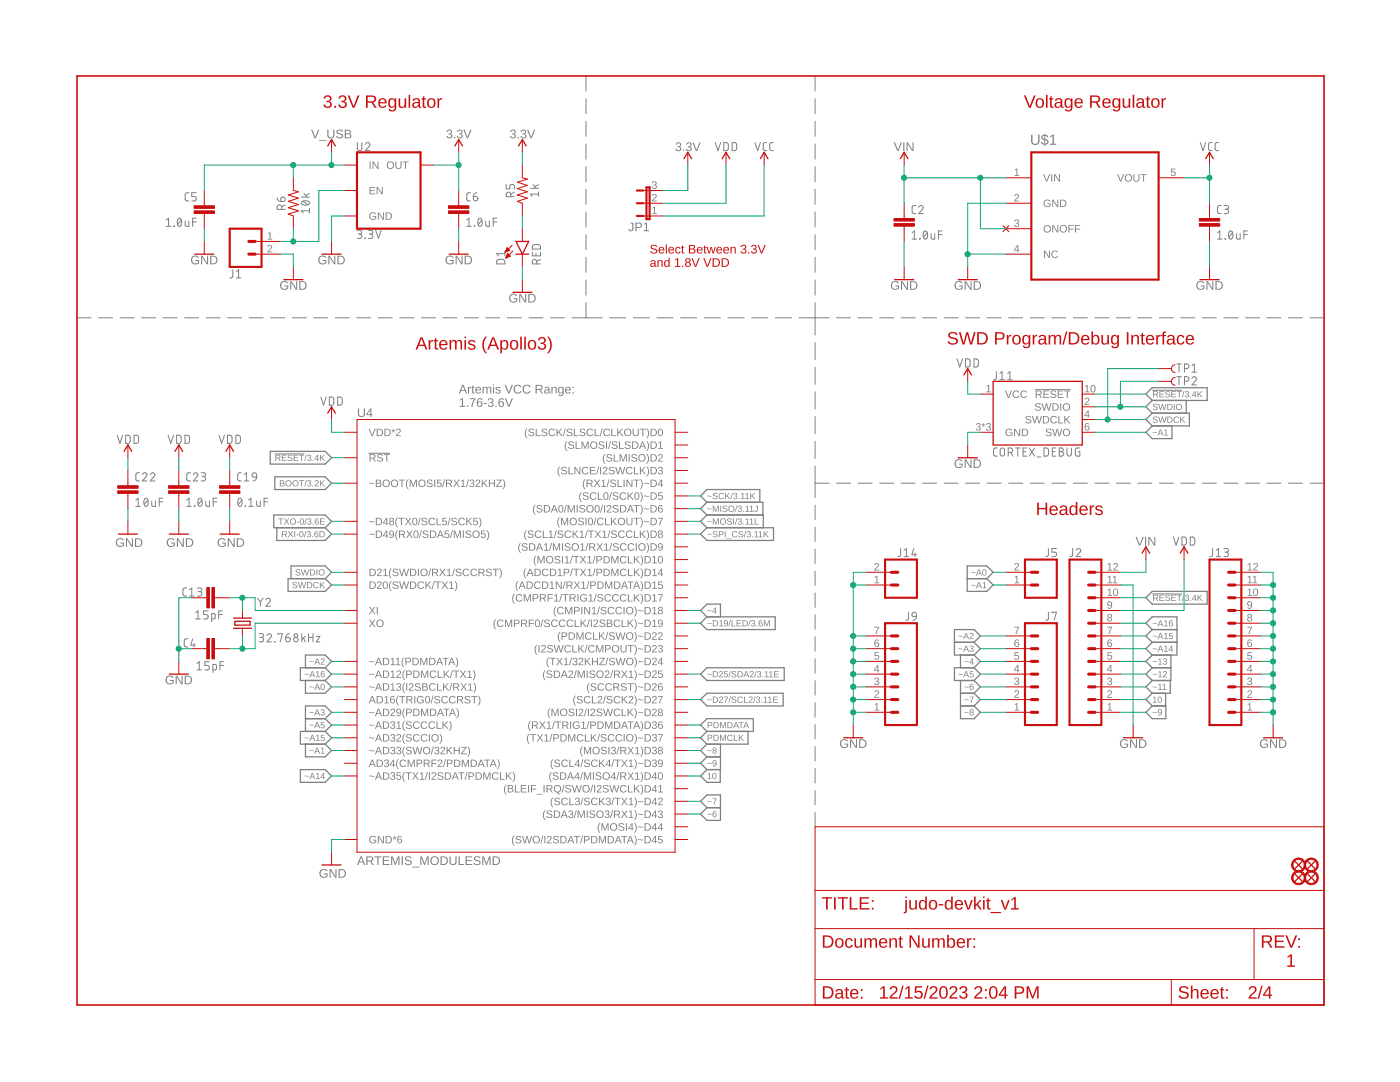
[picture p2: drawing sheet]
<svg xmlns="http://www.w3.org/2000/svg" width="279mm" height="216mm" viewBox="0 0 279 216" stroke-linecap="round" stroke-linejoin="round" font-family="sans-serif">
<g fill="none" stroke="#808080" stroke-width=".2">
<path d="M162.7 15.2v3M162.7 19.7v3M162.7 24.2v3M162.7 28.7v3M162.7 33.3v3M162.7 37.8v3M162.7 42.3v3M162.7 46.8v3M162.7 51.3v3.1M162.7 55.9v3M15.4 63.4h2.8M19.7 63.4h2.8"/>
<path d="M24 63.4h2.8M28.3 63.4h2.8M32.6 63.4h2.7M36.9 63.4h2.7M41.1 63.4h2.8M45.4 63.4h2.8M49.7 63.4h2.8M54 63.4h2.8M58.3 63.4h2.8M62.6 63.4h2.8M66.9 63.4h2.8M71.2 63.4h2.8"/>
<path d="M75.5 63.4h2.8M79.8 63.4h2.8M84.1 63.4h2.8M88.4 63.4h2.8M92.7 63.4h2.8M97 63.4h2.8M101.3 63.4h2.8M105.6 63.4h2.8M109.9 63.4h2.7M114.2 63.4h6M121.7 63.4h3.2M126.4 63.4h3.2"/>
<path d="M131.1 63.4h3.2M135.8 63.4h3.2M140.5 63.4h3.3M145.3 63.4h3.2M150 63.4h3.2M154.7 63.4h3.2M159.4 63.4h6.1M162.7 60.4v6.4M162.7 68.3v3.5M162.7 73.3v3.4M162.7 78.2v3.4M167 63.4h2.8"/>
<path d="M171.3 63.4h2.8M175.5 63.4h2.9M179.8 63.4h2.8M184.1 63.4h2.8M188.4 63.4h2.8M192.7 63.4h2.8M197 63.4h2.8M201.3 63.4h2.8M205.6 63.4h2.8M209.9 63.4h2.8M214.2 63.4h2.8M218.5 63.4h2.8"/>
<path d="M222.8 63.4h2.8M227.1 63.4h2.8M231.4 63.4h2.8M235.7 63.4h2.8M240 63.4h2.8M244.3 63.4h2.8M248.6 63.4h2.8M252.9 63.4h2.8M257.2 63.4h2.7M261.5 63.4h2.7M162.7 83.1v3.5M162.7 88.1v3.4"/>
<path d="M162.7 93v6.3M162.7 96.4h2.8M167 96.4h2.8M171.3 96.4h2.8M175.5 96.4h2.9M179.8 96.4h2.8M184.1 96.4h2.8M188.4 96.4h2.8M192.7 96.4h2.8M197 96.4h2.8M201.3 96.4h2.8M205.6 96.4h2.8"/>
<path d="M209.9 96.4h2.8M214.2 96.4h2.8M218.5 96.4h2.8M222.8 96.4h2.8M227.1 96.4h2.8M231.4 96.4h2.8M235.7 96.4h2.8M240 96.4h2.8M244.3 96.4h2.8M248.6 96.4h2.8M252.9 96.4h2.8M257.2 96.4h2.7"/>
<path d="M261.5 96.4h2.7M162.7 100.8v2.9M162.7 105.2v2.9M162.7 109.6v2.8M162.7 113.9v2.9M162.7 118.3v2.9M162.7 122.7v2.9M162.7 127.1v2.8M162.7 131.4v2.9M162.7 135.8v2.9M162.7 140.2v2.9M162.7 144.6v2.9"/>
<path d="M162.7 149v2.8M162.7 153.4v2.8M162.7 157.7v2.9M162.7 162.1v2.9"/>
</g>
<g fill="#808080">
<path d="M92.3 76.8h.2l.7 1.7h-.2l-.2-.5h-.8l-.2 .5h-.2zM92.4 77l-.3 .8h.6zM93.4 77.2h.2v.3l.1-.3h.3v.2h-.2l-.2 .2v.9h-.2zM94.3 76.9h.2v.3h.2v.2h-.2v.8v.2l.2-.1v.2l-.4-.1-.1-1h-.1v-.2h.1zM95 77.3a.6 .6 0 0 1 .7-.1 .6 .6 0 0 1 .3 .7h-.9a.38 .38 0 0 0 .2 .5 .38 .38 0 0 0 .5-.2h.2a.67 .67 0 0 1-1 .2 .67 .67 0 0 1 0-1.1zM95.2 77.4l-.1 .3h.7l-.2-.3zM96.3 77.2h.2v.2a.41 .41 0 0 1 .4-.2 .41 .41 0 0 1 .4 .2 .41 .41 0 0 1 .5-.2 .41 .41 0 0 1 .2 .4v.9h-.2v-1l-.2-.2-.3 .3v.9h-.2v-1l-.2-.1h-.2l-.2 .2v.9h-.2zM98.4 76.7h.2v.2h-.2zM98.4 77.2h.2v1.3h-.2zM99 77.3l.6-.1 .3 .3h-.2a.28 .28 0 0 0-.3-.2 .28 .28 0 0 0-.2 .3l.4 .2a.37 .37 0 0 1 .3 .4 .37 .37 0 0 1-.3 .3h-.6l-.2-.3h.2a.32 .32 0 0 0 .4 .2 .32 .32 0 0 0 .3-.4h-.1a.48 .48 0 0 1-.6-.2 .48 .48 0 0 1 0-.5zM100.7 76.8h.3l.5 1.5 .6-1.5h.3l-.7 1.7h-.3zM102.7 77a.86 .86 0 0 1 1.4 .2l-.3 .1a.63 .63 0 0 0-.9-.1 .63 .63 0 0 0 .1 1 .63 .63 0 0 0 .9-.2l.2 .1a.88 .88 0 0 1-1.3 .2 .88 .88 0 0 1-.1-1.3zM104.5 77a.86 .86 0 0 1 1.4 .2l-.2 .1a.63 .63 0 0 0-1-.1 .63 .63 0 0 0 .1 1 .63 .63 0 0 0 .9-.2l.2 .1a.88 .88 0 0 1-1.3 .2 .88 .88 0 0 1-.1-1.3zM106.9 76.8h.8a.5 .5 0 0 1 .6 .4 .5 .5 0 0 1-.4 .6l.5 .7h-.3l-.4-.7h-.6v.7h-.2zM107.1 77v.6h.6a.32 .32 0 0 0 .4-.3 .32 .32 0 0 0-.4-.3zM108.7 77.3l.2-.1a.52 .52 0 0 1 .8 .4v.7l.2 .2h-.3l-.1-.2a.45 .45 0 0 1-.6 .3 .45 .45 0 0 1-.3-.6 .45 .45 0 0 1 .6-.3h.3a.3 .3 0 0 0-.3-.4 .3 .3 0 0 0-.3 .2h-.3zM108.8 78.1a.35 .35 0 0 0 .7 0 .35 .35 0 0 0-.7 0zM110 77.2h.2l.1 .2a.44 .44 0 0 1 .5-.2 .44 .44 0 0 1 .3 .4v.9h-.2v-.8a.32 .32 0 0 0-.4-.4 .32 .32 0 0 0-.2 .5v.7h-.3zM111.5 77.3l.4-.1 .4 .2v-.2h.2v1.3a.56 .56 0 0 1-.5 .5 .56 .56 0 0 1-.6-.3l.5 .2a.41 .41 0 0 0 .4-.6 .49 .49 0 0 1-.7 .2 .49 .49 0 0 1-.2-.6zM111.7 77.5l-.1 .6a.38 .38 0 0 0 .6 .2 .38 .38 0 0 0 .1-.6l-.3-.3zM112.9 77.3a.6 .6 0 0 1 .7-.1 .6 .6 0 0 1 .3 .7h-.9a.38 .38 0 0 0 .2 .5 .38 .38 0 0 0 .5-.2h.2a.67 .67 0 0 1-1 .2 .67 .67 0 0 1 0-1.1zM113.1 77.4l-.1 .3h.7l-.2-.3zM114.3 77.2h.2v.2h-.2zM114.3 78.3h.2v.2h-.2z"/>
<path d="M91.8 79.7l.6-.2v1.5h.4v.2h-1.1v-.2h.5v-1.3l-.4 .3zM93.2 80.9h.2v.3h-.2zM93.8 79.5h1.1l-.5 1.1-.1 .6h-.2v-.5l.6-1h-.9zM95.4 79.5h.2a.5 .5 0 0 1 .7 .3h-.3l-.1-.1a.47 .47 0 0 0-.4 .1 .47 .47 0 0 0-.1 .5 .55 .55 0 0 1 .8 .1 .55 .55 0 0 1-.2 .8 .55 .55 0 0 1-.8-.4v-.7zM95.3 80.6a.4 .4 0 0 0 .8 0 .4 .4 0 0 0-.8 0zM96.5 80.4h.6v.2h-.6zM97.5 79.6a.5 .5 0 0 1 .8-.1 .5 .5 0 0 1 0 .7l-.2 .1a.51 .51 0 0 1 .3 .7 .51 .51 0 0 1-.8 .2l-.3-.5h.3a.35 .35 0 0 0 .4 .3 .35 .35 0 0 0 .2-.5l-.4-.1v-.2a.33 .33 0 0 0 .4-.1 .33 .33 0 0 0-.2-.5 .33 .33 0 0 0-.4 .3h-.2zM98.9 80.9h.2v.3h-.2zM99.7 79.5h.2a.5 .5 0 0 1 .7 .3h-.2l-.2-.1a.47 .47 0 0 0-.4 .1 .47 .47 0 0 0-.1 .5 .55 .55 0 0 1 .8 .1 .55 .55 0 0 1-.2 .8 .55 .55 0 0 1-.8-.4v-.7zM99.7 80.6a.37 .37 0 0 0 .7 0 .37 .37 0 0 0-.7 0zM100.7 79.5h.3l.6 1.5 .5-1.5h.3l-.7 1.7h-.3z"/>
</g>
<path d="M116.9 15.2v3M116.9 19.7v3M116.9 24.2v3M116.9 28.7v3M116.9 33.3v3M116.9 37.8v3M116.9 42.3v3M116.9 46.8v3M116.9 51.3v3.1M116.9 55.9v3M116.9 60.4v3" fill="none" stroke="#808080" stroke-width=".2"/>
<path d="M223.7 147.7a.9 .9 0 0 1 1.4 .2l-.2 .1a.68 .68 0 0 0-1-.1 .68 .68 0 0 0 0 1 .68 .68 0 0 0 .9 .1l.1-.4h-.5v-.2h.7v.6a.94 .94 0 0 1-1.3 .1 .94 .94 0 0 1-.1-1.4zM225.5 147.5h.3l.9 1.5v-1.5h.2v1.7h-.3l-.9-1.4v1.4h-.2zM227.3 147.5h.6a.86 .86 0 0 1 .9 .8 .86 .86 0 0 1-.8 .9h-.7zM227.6 147.7v1.4a.73 .73 0 0 0 1-.7 .73 .73 0 0 0-1-.7z" fill="#808080"/>
<path d="M243 46.4l.4-.3v1.6M243 47.7h.9M244.5 47.6l.1 .1zM245.4 46.2l.2-.1a.95 .95 0 0 1 0 1.6 1.04 1.04 0 0 1-.2-1.5zM246 46.4l-.7 .9M246.8 46.6v.9l.2 .2h.5v-1.1M248.2 46.8h.8M249 46.1h-.8v1.6" fill="none" stroke="#808080" stroke-width=".2"/>
<g fill="#808080">
<path d="M239 56.3a.9 .9 0 0 1 1.3 .2h-.2a.68 .68 0 0 0-.9 0 .68 .68 0 0 0-.1 1 .68 .68 0 0 0 .9 0l.2-.3h-.6v-.2h.8v.6a.94 .94 0 0 1-1.4 .1 .94 .94 0 0 1 0-1.4zM240.8 56.1h.2l1 1.5-.1-1.5h.3v1.7h-.3l-.9-1.4v1.4h-.2zM242.6 56.1h.5a.86 .86 0 0 1 .9 .8 .86 .86 0 0 1-.8 .9h-.6zM242.8 56.3v1.3a.73 .73 0 0 0 1-.6 .73 .73 0 0 0-1-.7z"/>
<path d="M178.4 28.4h.2l.6 1.5 .6-1.5h.2l-.7 1.7h-.2zM180.3 28.4h.2v1.7h-.2zM180.9 28.4h.3l.9 1.5v-1.5h.2v1.7h-.3l-.9-1.4v1.4h-.2z"/>
<path d="M226.6 107.1h.3l.5 1.6 .6-1.6h.3l-.7 1.8h-.3zM228.5 107.1h.2v1.8h-.2zM229.2 107.1h.2l1 1.5v-1.5h.2v1.8h-.3l-.9-1.5v1.5h-.2z"/>
<path d="M251.7 147.7a.9 .9 0 0 1 1.3 .2l-.2 .1a.68 .68 0 0 0-.9-.1 .68 .68 0 0 0-.1 1 .68 .68 0 0 0 .9 .1l.2-.4h-.6v-.2h.8v.6a.94 .94 0 0 1-1.4 .1 .94 .94 0 0 1 0-1.4zM253.5 147.5h.2l1 1.5-.1-1.5h.3v1.7h-.3l-.9-1.4v1.4h-.2zM255.3 147.5h.5a.86 .86 0 0 1 .9 .8 .86 .86 0 0 1-.8 .9h-.6zM255.5 147.7v1.4a.73 .73 0 0 0 1-.7 .73 .73 0 0 0-1-.7z"/>
<path d="M167.9 147.7a.9 .9 0 0 1 1.3 .2l-.2 .1a.68 .68 0 0 0-.9-.1 .68 .68 0 0 0-.1 1 .68 .68 0 0 0 .9 .1l.1-.4h-.5v-.2h.8v.6a.94 .94 0 0 1-1.4 .1 .94 .94 0 0 1 0-1.4zM169.7 147.5h.2l1 1.5-.1-1.5h.2v1.7h-.2l-1-1.4 .1 1.4h-.2zM171.5 147.5h.5a.86 .86 0 0 1 .9 .8 .86 .86 0 0 1-.8 .9h-.6zM171.7 147.7v1.4a.73 .73 0 0 0 1-.7 .73 .73 0 0 0-1-.7z"/>
<path d="M64 173.6a.9 .9 0 0 1 1.3 .2l-.2 .1a.68 .68 0 0 0-.9-.1 .68 .68 0 0 0-.1 1 .68 .68 0 0 0 1 .1l.1-.4h-.6v-.2h.8v.6a.94 .94 0 0 1-1.4 .1 .94 .94 0 0 1 0-1.4zM65.8 173.4h.2l1 1.5v-1.5h.2v1.7h-.3l-.9-1.4v1.4h-.2zM67.6 173.4h.5a.86 .86 0 0 1 1 .8 .86 .86 0 0 1-.9 .9h-.6zM67.8 173.6v1.4a.73 .73 0 0 0 1-.7 .73 .73 0 0 0-1-.7z"/>
</g>
<g fill="none" stroke="#808080" stroke-width=".2">
<path d="M39.1 122.3l.4-.4v1.6M39.1 123.5h.9M39.3 132.4l.5-.4v1.7M39.3 133.7h.9M41.5 121.9h-.9v.7h.6a.45 .45 0 0 1 .3 .5 .45 .45 0 0 1-.3 .4h-.6M41.8 132h-.9v.8h.5a.45 .45 0 0 1 .4 .4 .45 .45 0 0 1-.4 .5h-.5M42.2 123.5l.7-.1v-.7l-.1-.2-.6-.1v1.7M42.5 133.7l.6-.1 .1-.7-.1-.3h-.6v1.6M43.6 122.6h.8M43.9 132.8h.7M44.4 121.9h-.8v1.6M44.6 132h-.7v1.7"/>
<path d="M51.7 126.4h.6a.37 .37 0 0 1 .3 .4 .37 .37 0 0 1-.3 .4h-.4M52.2 127.2a.44 .44 0 0 1 .4 .4 .44 .44 0 0 1-.4 .5h-.5M53.3 126.8a.44 .44 0 0 1 .6-.3 .44 .44 0 0 1 .1 .7l-.7 .9h.9M54.8 128l.1 .1zM55.5 126.6v-.2h.9l-.5 1.7M57 127.2h.6a.45 .45 0 0 1 .3 .5 .45 .45 0 0 1-.5 .4 .45 .45 0 0 1-.4-.5zM57.8 126.4l-.6 .4-.2 .4M60.2 126.4v1.7M60.5 127.3l.4 .8M60.9 127l-.7 .6M61.6 127.2h.9M61.6 126.4v1.7"/>
<path d="M62.5 126.4v1.7M63.1 127h.7l-.7 1.1h.7"/>
<circle cx="59" cy="127.6" r=".45"/>
<circle cx="59.1" cy="126.8" r=".36"/>
</g>
<path d="M33.3 135a.9 .9 0 0 1 1.3 .2l-.2 .1a.68 .68 0 0 0-.9-.1 .68 .68 0 0 0-.1 1 .68 .68 0 0 0 .9 .1l.2-.4h-.6v-.2h.8v.6a.94 .94 0 0 1-1.4 .1 .94 .94 0 0 1 0-1.4zM35.1 134.8h.2l1 1.5-.1-1.5h.3v1.7h-.3l-.9-1.4v1.4h-.2zM36.9 134.8h.5a.86 .86 0 0 1 .9 .8 .86 .86 0 0 1-.8 .9h-.6zM37.1 135v1.4a.73 .73 0 0 0 1-.7 .73 .73 0 0 0-1-.7z" fill="#808080"/>
<path d="M47.6 99.5l.3-.1a.97 .97 0 0 1 0 1.6 1.03 1.03 0 0 1-.3-1.5zM48.3 99.8l-.8 .9M49.6 99.8l.5-.4v1.6M51.2 99.9v1l.3 .1h.4v-1.1M53.4 99.4h-.7v1.6M48.9 100.9l.1 .1zM49.6 101h.9M52.7 100.1h.7" fill="none" stroke="#808080" stroke-width=".2"/>
<path d="M43.7 107.6a.9 .9 0 0 1 1.3 .2h-.2a.68 .68 0 0 0-1 0 .68 .68 0 0 0 0 1 .68 .68 0 0 0 .9 0l.1-.3h-.5v-.2h.8v.5a.94 .94 0 0 1-1.4 .1 .94 .94 0 0 1 0-1.3zM45.4 107.4h.3l.9 1.5v-1.5h.2v1.7h-.2l-1-1.4 .1 1.4h-.3zM47.3 107.4h.5a.86 .86 0 0 1 .9 .8 .86 .86 0 0 1-.8 .9h-.6zM47.5 107.6v1.3a.73 .73 0 0 0 1-.6 .73 .73 0 0 0-1-.7z" fill="#808080"/>
<g fill="none" stroke="#808080" stroke-width=".2">
<path d="M27.1 99.8l.5-.4v1.6M28.9 99.5l.2-.1a.97 .97 0 0 1 0 1.6 1.03 1.03 0 0 1-.2-1.5zM29.5 99.8l-.7 .9M30.3 99.9v1l.3 .1h.4v-1.1M32.5 99.4h-.7v1.6M37.3 99.8l.4-.4v1.6M39.7 99.5l.2-.1a.97 .97 0 0 1 0 1.6 1.03 1.03 0 0 1-.2-1.5zM40.3 99.8l-.7 .9M41.1 99.9v1l.2 .1h.5v-1.1M43.3 99.4h-.8v1.6M27.1 101h.9M31.8 100.1h.7"/>
<path d="M37.3 101h.9M38.8 100.9l.1 .1zM42.5 100.1h.8"/>
</g>
<g fill="#808080">
<path d="M33.5 107.6a.9 .9 0 0 1 1.4 .2h-.3a.68 .68 0 0 0-.9 0 .68 .68 0 0 0-.1 1 .68 .68 0 0 0 1 0l.1-.3h-.5v-.2h.7v.5a.94 .94 0 0 1-1.3 .1 .94 .94 0 0 1-.1-1.3zM35.3 107.4h.3l.9 1.5v-1.5h.2v1.7h-.3l-.9-1.4v1.4h-.2zM37.1 107.4h.6a.86 .86 0 0 1 .9 .8 .86 .86 0 0 1-.9 .9h-.6zM37.3 107.6v1.3a.73 .73 0 0 0 1-.6 .73 .73 0 0 0-1-.7z"/>
<path d="M23.3 107.6a.9 .9 0 0 1 1.4 .2h-.2a.68 .68 0 0 0-1 0 .68 .68 0 0 0 0 1 .68 .68 0 0 0 .9 0l.1-.3h-.5v-.2h.7v.5a.94 .94 0 0 1-1.3 .1 .94 .94 0 0 1-.1-1.3zM25.1 107.4h.3l.9 1.5v-1.5h.2v1.7h-.3l-.9-1.4v1.4h-.2zM26.9 107.4h.6a.86 .86 0 0 1 .9 .8 .86 .86 0 0 1-.8 .9h-.7zM27.2 107.6v1.3a.73 .73 0 0 0 1-.6 .73 .73 0 0 0-1-.7z"/>
<path d="M190.7 91.9a.9 .9 0 0 1 1.4 .1l-.2 .1a.68 .68 0 0 0-1 0 .68 .68 0 0 0 0 .9 .68 .68 0 0 0 .9 .1l.1-.4h-.5v-.2h.7v.6a.94 .94 0 0 1-1.3 .1 .94 .94 0 0 1-.1-1.3zM192.5 91.7h.3l.9 1.4v-1.4h.2v1.7h-.3l-.9-1.5v1.5h-.2zM194.3 91.7h.6a.86 .86 0 0 1 .9 .8 .86 .86 0 0 1-.8 .9h-.7zM194.5 91.8v1.4a.73 .73 0 0 0 1.1-.7 .73 .73 0 0 0-1.1-.7z"/>
</g>
<g fill="none" stroke="#808080" stroke-width=".2">
<path d="M199 89.4h-.5l-.2 .3v1.1l.2 .2h.5M199.7 89.5l.3-.1 .4 .1 .1 1.1a.44 .44 0 0 1-.5 .4 .44 .44 0 0 1-.4-.4zM201.2 90.3h.5a.46 .46 0 0 0 .4-.5 .46 .46 0 0 0-.4-.4h-.5v1.6M201.8 90.3l.3 .7M202.7 89.4h.9M203.1 89.4v1.6M204.2 90.1h.5M204.9 89.4h-.7v1.6h.7M205.4 89.4l1.1 1.6M206.5 89.4l-1.1 1.6M207 91.2h.7M208.3 89.4h.7l.2 .3 .1 .9-.3 .4h-.7z"/>
<path d="M210 90.1h.6M210.7 89.4h-.7v1.6h.7M211.4 89.4h.4a.36 .36 0 0 1 .4 .3 .36 .36 0 0 1-.4 .4 .46 .46 0 0 1 .5 .5 .46 .46 0 0 1-.5 .4h-.4zM211.4 90.1h.4M212.9 89.4v1.2a.44 .44 0 0 0 .5 .4 .44 .44 0 0 0 .4-.4v-1.2M215.5 89.4h-.7l-.2 .2v1.1l.2 .3h.7v-.9h-.3"/>
</g>
<g fill="#808080">
<path d="M71.9 170.9h.3l.7 1.7h-.2l-.2-.5h-.8l-.2 .5h-.3zM72.1 171.1l-.3 .8h.6zM73.1 170.9h.8a.5 .5 0 0 1 .6 .4 .5 .5 0 0 1-.4 .6l.5 .7h-.3l-.4-.7h-.6v.7h-.2zM73.3 171.1v.6h.6a.32 .32 0 0 0 .4-.3 .32 .32 0 0 0-.4-.3zM74.7 170.9h1.4v.2h-.6v1.5h-.2v-1.5h-.6zM76.4 170.9h1.3v.2h-1.1v.5h1v.2h-1v.6h1.1v.2h-1.3zM78.1 170.9h.3l.5 1.4 .5-1.4h.3v1.7h-.2v-1.5l-.5 1.5h-.2l-.5-1.5v1.5h-.2zM80.2 170.9h.2v1.7h-.2zM81 171a.8 .8 0 0 1 1.1 .3h-.2a.4 .4 0 0 0-.5-.3 .4 .4 0 0 0-.3 .5l.2 .1a.59 .59 0 0 1 .7 .2 .59 .59 0 0 1 0 .7l-.5 .1a.63 .63 0 0 1-.8-.4l.3-.1a.46 .46 0 0 0 .5 .4 .46 .46 0 0 0 .4-.5l-.5-.2a.49 .49 0 0 1-.5-.2 .49 .49 0 0 1 .1-.6zM82.3 172.9h1.4v.2h-1.4zM83.9 170.9h.3l.5 1.4 .6-1.4h.3v1.7h-.3l.1-1.5-.6 1.5h-.2l-.5-1.5v1.5h-.2zM85.8 171.7a.9 .9 0 0 1 1.8 0 .9 .9 0 0 1-1.8 0zM86.3 171.2a.69 .69 0 0 0 .1 1.1 .69 .69 0 0 0 1-.4 .69 .69 0 0 0-.7-.9zM87.9 170.9h.6a.86 .86 0 0 1 .9 .8 .86 .86 0 0 1-.8 .9h-.7zM88.1 171.1v1.3a.73 .73 0 0 0 1.1-.7 .73 .73 0 0 0-1.1-.6zM89.7 170.9h.2v1.1a.48 .48 0 0 0 .5 .4 .48 .48 0 0 0 .5-.5v-1h.2v1.1a.71 .71 0 0 1-.7 .6 .71 .71 0 0 1-.7-.6zM91.5 170.9h.3v1.5h.8v.2h-1.1zM92.9 170.9h1.3v.2h-1.1v.5h1v.2h-1v.6h1.2v.2h-1.4zM94.7 171a.8 .8 0 0 1 1.2 .3h-.3a.4 .4 0 0 0-.4-.3 .4 .4 0 0 0-.3 .5l.2 .1a.59 .59 0 0 1 .7 .2 .59 .59 0 0 1-.1 .7l-.5 .1a.63 .63 0 0 1-.7-.4l.2-.1a.46 .46 0 0 0 .6 .4 .46 .46 0 0 0 .3-.5l-.4-.2a.49 .49 0 0 1-.6-.2 .49 .49 0 0 1 .1-.6zM96.2 170.9h.3l.6 1.4 .5-1.4h.3v1.7h-.2v-1.5l-.5 1.5h-.2l-.6-1.5v1.5h-.2zM98.3 170.9h.6a.86 .86 0 0 1 .9 .8 .86 .86 0 0 1-.8 .9h-.7zM98.6 171.1v1.3a.73 .73 0 0 0 1-.7 .73 .73 0 0 0-1-.6z"/>
<path d="M190.7 56.3a.9 .9 0 0 1 1.4 .2h-.2a.68 .68 0 0 0-1 0 .68 .68 0 0 0 0 1 .68 .68 0 0 0 .9 0l.1-.3h-.5v-.2h.7v.6a.94 .94 0 0 1-1.3 .1 .94 .94 0 0 1-.1-1.4zM192.5 56.1h.3l.9 1.5v-1.5h.2v1.7h-.3l-.9-1.4v1.4h-.2zM194.3 56.1h.6a.86 .86 0 0 1 .9 .8 .86 .86 0 0 1-.8 .9h-.7zM194.5 56.3v1.3a.73 .73 0 0 0 1.1-.6 .73 .73 0 0 0-1.1-.7z"/>
</g>
<path d="M105.9 37.6h1.6M106.4 36.9l.5 .7M107.5 38.7h-1.6l.3 .5M107.5 38.3v.9M107.5 36.9l-.8 .4M106.2 50.3v.8h1.7v-.8M106.4 48.9l1.2-.1 .2 .3 .1 .6h-1.7zM107 50.5v.6M107.1 52.7v-.5a.44 .44 0 0 0-.4-.4 .44 .44 0 0 0-.5 .4v.5h1.7M107.9 51.8l-.8 .3" fill="none" stroke="#808080" stroke-width=".2"/>
<path d="M101.8 58.8a.9 .9 0 0 1 1.4 .2l-.2 .1a.68 .68 0 0 0-1 0 .68 .68 0 0 0 0 .9 .68 .68 0 0 0 .9 .1l.1-.4h-.5v-.2h.7v.6a.94 .94 0 0 1-1.3 .1 .94 .94 0 0 1-.1-1.4zM103.6 58.6h.3l.9 1.5v-1.5h.2v1.8h-.3l-.9-1.5v1.5h-.2zM105.4 58.6h.6a.86 .86 0 0 1 .9 .9 .86 .86 0 0 1-.8 .9h-.7zM105.7 58.8v1.4a.73 .73 0 0 0 1-.7 .73 .73 0 0 0-1-.7z" fill="#808080"/>
<g fill="none" stroke="#808080" stroke-width=".2">
<path d="M33.2 43.9l.4-.4v1.7M33.2 45.2h.9M34.7 45.1l.1 .1zM35.6 43.7l.2-.2a.97 .97 0 0 1 0 1.7 1 1 0 0 1-.2-1.5zM36.2 43.9l-.7 .9M37 44.1v.9l.2 .2h.5v-1.1M38.4 44.3h.8M39.2 43.5h-.8v1.7M71.3 46h.6a.37 .37 0 0 1 .3 .3 .37 .37 0 0 1-.3 .4h-.4M71.8 46.7a.44 .44 0 0 1 .4 .4 .44 .44 0 0 1-.4 .5h-.5M72.8 47.5l.1 .1zM73.5 46h.5a.37 .37 0 0 1 .4 .3 .37 .37 0 0 1-.4 .4h-.3"/>
<path d="M74 46.7a.44 .44 0 0 1 .4 .4 .44 .44 0 0 1-.4 .5h-.5M75 46l.5 1.6 .6-1.6M93.2 45.2h.9M93.2 43.9l.4-.4v1.7M94.7 45.1v.1zM95.5 43.7l.3-.2a.97 .97 0 0 1 0 1.7 1 1 0 0 1-.3-1.5zM96.2 43.9l-.8 .9M96.9 44.1l.1 .9 .2 .2h.5v-1.1M98.4 44.3h.7M99.1 43.5h-.7v1.7"/>
</g>
<g fill="#808080">
<path d="M63.7 51.2a.9 .9 0 0 1 1.4 .2l-.2 .1a.68 .68 0 0 0-1-.1 .68 .68 0 0 0 0 1 .68 .68 0 0 0 .9 .1l.1-.4h-.5v-.2h.7v.6a.94 .94 0 0 1-1.3 .1 .94 .94 0 0 1-.1-1.4zM65.5 51h.3l.9 1.5v-1.5h.2v1.7h-.3l-.9-1.4v1.4h-.2zM67.3 51h.6a.86 .86 0 0 1 .9 .8 .86 .86 0 0 1-.8 .9h-.7zM67.6 51.2v1.4a.73 .73 0 0 0 1-.7 .73 .73 0 0 0-1-.7z"/>
<path d="M38.3 51.2a.9 .9 0 0 1 1.4 .2l-.2 .1a.68 .68 0 0 0-1-.1 .68 .68 0 0 0 0 1 .68 .68 0 0 0 .9 .1l.1-.4h-.5v-.2h.7v.6a.94 .94 0 0 1-1.3 .1 .94 .94 0 0 1-.1-1.4zM40.1 51h.3l.9 1.5v-1.5h.2v1.7h-.2l-1-1.4v1.4h-.2zM41.9 51h.6a.86 .86 0 0 1 .9 .8 .86 .86 0 0 1-.8 .9h-.7zM42.2 51.2v1.4a.73 .73 0 0 0 1-.7 .73 .73 0 0 0-1-.7z"/>
<path d="M89.1 51.2a.9 .9 0 0 1 1.4 .2l-.2 .1a.68 .68 0 0 0-1-.1 .68 .68 0 0 0 0 1 .68 .68 0 0 0 .9 .1l.1-.4h-.5v-.2h.7v.6a.94 .94 0 0 1-1.3 .1 .94 .94 0 0 1-.1-1.4zM90.9 51h.3l.9 1.5v-1.5h.2v1.7h-.3l-.9-1.4v1.4h-.2zM92.7 51h.6a.86 .86 0 0 1 .9 .8 .86 .86 0 0 1-.8 .9h-.7zM93 51.2v1.4a.73 .73 0 0 0 1-.7 .73 .73 0 0 0-1-.7z"/>
<path d="M102 26a.5 .5 0 0 1 .7-.1 .5 .5 0 0 1 0 .8h-.1a.51 .51 0 0 1 .3 .8 .51 .51 0 0 1-.8 .1l-.3-.4 .2-.1a.35 .35 0 0 0 .5 .3 .35 .35 0 0 0 .1-.5l-.4-.1v-.2a.33 .33 0 0 0 .5-.1 .33 .33 0 0 0-.3-.5 .33 .33 0 0 0-.4 .3h-.2zM103.3 27.3h.2v.3h-.2zM104.1 26a.5 .5 0 0 1 .7-.1 .5 .5 0 0 1 0 .8h-.2a.51 .51 0 0 1 .4 .8 .51 .51 0 0 1-.8 .1l-.3-.4 .2-.1a.35 .35 0 0 0 .5 .3 .35 .35 0 0 0 .1-.5l-.4-.1v-.2a.33 .33 0 0 0 .5-.1 .33 .33 0 0 0-.3-.5 .33 .33 0 0 0-.4 .3h-.2zM105.2 25.9h.2l.6 1.5 .6-1.5h.2l-.7 1.7h-.2z"/>
</g>
<path d="M60.1 39.3h1.7M60.7 38.6l.5 .7M61.8 38.6l-.8 .4M60.2 40.2a1.02 1.02 0 0 1 1.6 .3 .97 .97 0 0 1-1.7 0zM60.5 40.1l.9 .8M61.8 42.1h-1.7l.4 .4M61.8 41.6v.9" fill="none" stroke="#808080" stroke-width=".2"/>
<g fill="#808080">
<path d="M56.1 56.3a.9 .9 0 0 1 1.4 .2h-.2a.68 .68 0 0 0-1 0 .68 .68 0 0 0 0 1 .68 .68 0 0 0 .9 0l.1-.3h-.5v-.2h.7v.6a.94 .94 0 0 1-1.3 .1 .94 .94 0 0 1-.1-1.4zM57.9 56.1h.3l.9 1.5v-1.5h.2v1.7h-.3l-.9-1.4v1.4h-.2zM59.7 56.1h.6a.86 .86 0 0 1 .9 .8 .86 .86 0 0 1-.8 .9h-.7zM60 56.3v1.3a.73 .73 0 0 0 1-.6 .73 .73 0 0 0-1-.7z"/>
<path d="M89.3 26a.5 .5 0 0 1 .7-.1 .5 .5 0 0 1 0 .8h-.1a.51 .51 0 0 1 .3 .8 .51 .51 0 0 1-.8 .1l-.3-.4 .2-.1a.35 .35 0 0 0 .5 .3 .35 .35 0 0 0 .1-.5l-.4-.1v-.2a.33 .33 0 0 0 .5-.1 .33 .33 0 0 0-.3-.5 .33 .33 0 0 0-.4 .3h-.2zM90.6 27.3h.2v.3h-.2zM91.4 26a.5 .5 0 0 1 .7-.1 .5 .5 0 0 1 0 .8h-.2a.51 .51 0 0 1 .4 .8 .51 .51 0 0 1-.8 .1l-.3-.4 .2-.1a.35 .35 0 0 0 .5 .3 .35 .35 0 0 0 .1-.5l-.4-.1v-.2a.33 .33 0 0 0 .5-.1 .33 .33 0 0 0-.3-.5 .33 .33 0 0 0-.4 .3h-.2zM92.5 25.9h.2l.6 1.5 .6-1.5h.2l-.7 1.7h-.2z"/>
<path d="M62.1 25.9h.2l.6 1.5 .6-1.5h.2l-.7 1.7h-.2zM63.7 27.9h1.5v.2h-1.5zM65.3 25.9h.3v1.1a.48 .48 0 0 0 .4 .4 .48 .48 0 0 0 .5-.5v-1h.2v1.1a.71 .71 0 0 1-.7 .6 .71 .71 0 0 1-.7-.6zM67.3 26a.8 .8 0 0 1 1.1 .3h-.2a.4 .4 0 0 0-.5-.3 .4 .4 0 0 0-.3 .5l.2 .1a.59 .59 0 0 1 .7 .2 .59 .59 0 0 1 0 .7l-.5 .1a.63 .63 0 0 1-.8-.4l.3-.1a.46 .46 0 0 0 .5 .4 .46 .46 0 0 0 .4-.5l-.5-.2a.49 .49 0 0 1-.5-.2 .49 .49 0 0 1 .1-.6zM68.8 25.9h1l.2 .2v.3l-.3 .3a.47 .47 0 0 1 .4 .6 .47 .47 0 0 1-.6 .3h-.7zM69 26.1v.5l.8-.1-.1-.4zM69 26.8v.6h.7l.2-.2-.2-.4z"/>
</g>
<path d="M142.7 28.4l.6 1.7 .5-1.7M144.4 28.4l.7 .1 .2 .2 .1 .9-.3 .4-.7 .1zM146.1 28.4l.6 .1 .3 .2v.9l-.3 .4-.6 .1z" fill="none" stroke="#808080" stroke-width=".2"/>
<path d="M135 28.5a.5 .5 0 0 1 .7 0 .5 .5 0 0 1 0 .7l-.1 .1a.51 .51 0 0 1 .3 .7 .51 .51 0 0 1-.8 .1l-.3-.4h.2a.35 .35 0 0 0 .5 .3 .35 .35 0 0 0 .1-.6h-.4v-.2a.33 .33 0 0 0 .5-.2 .33 .33 0 0 0-.2-.4 .33 .33 0 0 0-.5 .3l-.2-.1zM136.3 29.9h.3v.2h-.3zM137.1 28.5a.5 .5 0 0 1 .7 0 .5 .5 0 0 1 0 .7l-.1 .1a.51 .51 0 0 1 .3 .7 .51 .51 0 0 1-.8 .1l-.3-.4h.2a.35 .35 0 0 0 .5 .3 .35 .35 0 0 0 .1-.6h-.4v-.2a.33 .33 0 0 0 .5-.2 .33 .33 0 0 0-.3-.4 .33 .33 0 0 0-.4 .3l-.2-.1zM138.2 28.4h.2l.6 1.5 .6-1.5h.2l-.7 1.7h-.2z" fill="#808080"/>
<g fill="none" stroke="#808080" stroke-width=".2">
<path d="M182 46.4l.5-.3v1.6M182 47.7h.9M183.5 47.6l.1 .1zM184.4 46.2l.3-.1a.97 .97 0 0 1 0 1.6 1.02 1.02 0 0 1-.3-1.5zM185 46.4l-.7 .9M185.8 46.6v.9l.3 .2h.4v-1.1M187.3 46.8h.7M188 46.1h-.7v1.6M64 79.2l.6 1.7 .5-1.7M65.7 79.2l.7 .1 .2 .2v.9l-.2 .4-.7 .1zM67.4 79.2l.8 .2a1.33 1.33 0 0 1 .1 1.2l-.3 .2-.6 .1zM191 71.6l.5 1.6 .6-1.6"/>
<path d="M192.7 71.6l.8 .1a1.33 1.33 0 0 1 .1 1.3l-.3 .2h-.6zM194.4 71.6h.6l.2 .3v1.1l-.2 .2h-.6zM23.4 86.8l.5 1.7 .6-1.7M25.1 86.8l.6 .1 .3 .2v1.1l-.3 .2-.6 .1zM26.8 86.8l.6 .1 .2 .2 .1 .9-.3 .4-.6 .1zM33.5 86.8l.6 1.7 .5-1.7M35.2 86.8l.7 .1 .2 .2 .1 .9-.3 .4-.7 .1zM36.9 86.8l.6 .1 .3 .2v.9l-.3 .4-.6 .1zM43.7 86.8l.5 1.7 .6-1.7M45.4 86.8l.6 .1 .3 .2v.9l-.3 .4-.6 .1zM47.1 86.8l.7 .2a1.33 1.33 0 0 1 .1 1.2l-.2 .2-.6 .1zM234.2 107.2l.5 1.6 .5-1.6"/>
<path d="M235.9 107.2h.6l.2 .2v1.1l-.2 .3h-.6zM237.5 107.2h.7l.2 .2v.9l-.2 .5h-.7z"/>
</g>
<path d="M178 56.3a.9 .9 0 0 1 1.4 .2h-.2a.68 .68 0 0 0-1 0 .68 .68 0 0 0 0 1 .68 .68 0 0 0 .9 0l.1-.3h-.5v-.2h.7v.6a.94 .94 0 0 1-1.3 .1 .94 .94 0 0 1-.1-1.4zM179.8 56.1h.3l.9 1.5v-1.5h.2v1.7h-.3l-.9-1.4v1.4h-.2zM181.6 56.1h.6a.86 .86 0 0 1 .9 .8 .86 .86 0 0 1-.8 .9h-.7zM181.8 56.3v1.3a.73 .73 0 0 0 1.1-.6 .73 .73 0 0 0-1.1-.7z" fill="#808080"/>
<path d="M150.7 28.4l.5 1.7 .5-1.7M153 28.4l-.5 .1-.2 .3v1l.2 .2 .5 .1M154.3 28.4l-.5 .1-.2 .3v1l.2 .2 .5 .1M239.5 28.4l.6 1.7 .5-1.7M241.9 28.4l-.5 .1-.2 .3v1l.2 .2 .5 .1M243.2 28.4l-.5 .1-.2 .3v1l.2 .2 .5 .1" fill="none" stroke="#808080" stroke-width=".2"/>
<g fill="#808080">
<path d="M221.1 140.5l.5-.2v1.3h.4v.2h-1v-.2h.4v-1.1l-.3 .2z"/>
<path d="M221.1 137.8a.5 .5 0 0 1 .8 .3 .5 .5 0 0 1-.4 .6l-.3 .4h.7v.1h-.9l.1-.3 .4-.4a.3 .3 0 0 0 .2-.5 .3 .3 0 0 0-.5 .1h-.2z"/>
<path d="M221.1 135.3a.43 .43 0 0 1 .7 0 .43 .43 0 0 1-.2 .6 .39 .39 0 0 1 .4 .5 .39 .39 0 0 1-.5 .3l-.5-.2-.1-.2h.2a.3 .3 0 0 0 .4 .3 .3 .3 0 0 0 .2-.5l-.4-.1v-.1a.29 .29 0 0 0 .4-.2 .29 .29 0 0 0-.2-.4 .29 .29 0 0 0-.3 .3h-.2z"/>
<path d="M221 130.1h.9v.2h-.7v.5a.5 .5 0 0 1 .7 .2 .5 .5 0 0 1-.3 .7 .5 .5 0 0 1-.6-.4l.4 .2a.34 .34 0 0 0 .3-.5 .34 .34 0 0 0-.5-.1h-.2z"/>
<path d="M221 125.1h.9l-.5 1.4h-.2l.1-.4 .5-.9h-.8z"/>
<path d="M221.6 132.7h.2v1h.2v.1h-.2v.4h-.2v-.4h-.7zM221.6 132.9l-.5 .8h.5z"/>
<path d="M221.2 127.7l.5-.1 .2 .3-.5-.1-.2 .5a.47 .47 0 0 1 .7 .1 .47 .47 0 0 1-.2 .7 .47 .47 0 0 1-.7-.3v-.7zM221.1 128.6a.35 .35 0 0 0 .7 0 .35 .35 0 0 0-.7 0z"/>
<path d="M221.1 122.6a.43 .43 0 0 1 .7 0 .43 .43 0 0 1-.1 .6 .42 .42 0 0 1 .1 .7 .42 .42 0 0 1-.7 0 .42 .42 0 0 1 .2-.7l-.3-.2zM221.2 122.9a.27 .27 0 0 0 .5 0 .27 .27 0 0 0-.5 0zM221.2 123.6a.31 .31 0 0 0 .6 0 .31 .31 0 0 0-.6 0z"/>
<path d="M221.1 120.1a.54 .54 0 0 1 .7 0 .54 .54 0 0 1 .2 .6 .54 .54 0 0 1-.3 .7 .54 .54 0 0 1-.7-.2l.6 .1 .2-.6a.47 .47 0 0 1-.7 .1 .47 .47 0 0 1 0-.7zM221.1 120.5a.35 .35 0 0 0 .7 0 .35 .35 0 0 0-.7 0z"/>
<path d="M221.1 117.7l.5-.3v1.4h.4v.1h-1v-.1h.4v-1.2l-.3 .3zM222.4 117.5a.55 .55 0 0 1 .6 .1 .55 .55 0 0 1 .2 .6 .55 .55 0 0 1-.6 .7 .55 .55 0 0 1-.5-.7zM222.5 117.6a.83 .83 0 0 0 .1 1.2 .73 .73 0 0 0 .1-1.2z"/>
<path d="M221.1 115.1l.5-.2v1.3h.4v.2h-1v-.2h.4v-1.1l-.3 .2zM222.1 115.1l.5-.2v1.3h.4v.2h-.9v-.2h.3v-1.1l-.3 .2z"/>
<path d="M221.1 112.6l.5-.2v1.3h.4v.1h-1v-.1h.4v-1.2l-.3 .3zM222.3 112.5a.5 .5 0 0 1 .8 .2 .5 .5 0 0 1-.4 .7l-.3 .3h.7v.1h-.9l.1-.3 .4-.4a.3 .3 0 0 0 .2-.5 .3 .3 0 0 0-.5 .1h-.2z"/>
</g>
<path d="M214.1 109.5l-.1 1.3-.2 .2-.3 .1M214.8 109.8a.44 .44 0 0 1 .6-.3 .44 .44 0 0 1 .1 .7l-.7 .9h.9" fill="none" stroke="#808080" stroke-width=".2"/>
<g fill="#808080">
<path d="M202.5 115.1l.5-.2v1.3h.4v.2h-.9v-.2h.3v-1.1l-.3 .2z"/>
<path d="M202.6 112.5a.5 .5 0 0 1 .7 .2 .5 .5 0 0 1-.4 .7l-.3 .3h.8v.1h-1l.1-.3 .5-.4a.3 .3 0 0 0 .1-.5 .3 .3 0 0 0-.5 .1h-.2z"/>
</g>
<path d="M209.2 109.5v1.3l-.2 .2-.3 .1M210.8 109.5h-.9v.7h.6a.45 .45 0 0 1 .3 .4 .45 .45 0 0 1-.3 .5h-.6" fill="none" stroke="#808080" stroke-width=".2"/>
<g fill="#808080">
<path d="M202.5 140.5l.5-.2v1.3h.4v.2h-.9v-.2h.3v-1.1l-.3 .2z"/>
<path d="M202.6 137.8a.5 .5 0 0 1 .7 .3 .5 .5 0 0 1-.4 .6l-.3 .4h.8v.1h-1l.1-.3 .5-.4a.3 .3 0 0 0 .1-.5 .3 .3 0 0 0-.5 .1h-.2z"/>
<path d="M202.6 135.3a.43 .43 0 0 1 .7 0 .43 .43 0 0 1-.2 .6 .39 .39 0 0 1 .3 .5 .39 .39 0 0 1-.5 .3l-.5-.2v-.2h.2a.3 .3 0 0 0 .4 .3 .3 .3 0 0 0 .1-.5l-.4-.1v-.1a.29 .29 0 0 0 .5-.2 .29 .29 0 0 0-.2-.4 .29 .29 0 0 0-.4 .3h-.2z"/>
<path d="M202.5 130.1h.8v.2h-.6l-.1 .5a.5 .5 0 0 1 .8 .2 .5 .5 0 0 1-.4 .7 .5 .5 0 0 1-.6-.4l.5 .2a.34 .34 0 0 0 .3-.5 .34 .34 0 0 0-.6-.1h-.2z"/>
<path d="M202.4 125.1h1l-.5 1.4h-.2v-.4l.5-.9h-.8z"/>
<path d="M203 132.7h.2v1h.2v.1h-.2v.4h-.1v-.4h-.7zM203.1 132.9l-.6 .8h.6z"/>
<path d="M202.7 127.7l.4-.1 .3 .3-.6-.1-.2 .5a.47 .47 0 0 1 .7 .1 .47 .47 0 0 1-.2 .7 .47 .47 0 0 1-.6-.3l-.1-.7zM202.6 128.6a.31 .31 0 0 0 .6 0 .31 .31 0 0 0-.6 0z"/>
</g>
<path d="M243.7 41h-.5l-.2 .4v1l.2 .2h.5M244.3 41h.5a.37 .37 0 0 1 .4 .4 .37 .37 0 0 1-.4 .3h-.3M244.8 41.7a.44 .44 0 0 1 .4 .5 .44 .44 0 0 1-.4 .4h-.5M209.2 122.2v1.3l-.2 .2-.3 .1M209.9 122.3v-.1h.9l-.4 1.6" fill="none" stroke="#808080" stroke-width=".2"/>
<g fill="#808080">
<path d="M174.6 140.5l.5-.2v1.3h.4v.2h-1v-.2h.4v-1.1l-.3 .2z"/>
<path d="M174.6 137.8a.5 .5 0 0 1 .8 .3 .5 .5 0 0 1-.4 .6l-.3 .4h.8v.1h-1l.1-.3 .4-.4a.3 .3 0 0 0 .2-.5 .3 .3 0 0 0-.5 .1h-.2z"/>
<path d="M174.6 135.3a.43 .43 0 0 1 .7 0 .43 .43 0 0 1-.2 .6 .39 .39 0 0 1 .4 .5 .39 .39 0 0 1-.5 .3l-.5-.2v-.2h.2a.3 .3 0 0 0 .4 .3 .3 .3 0 0 0 .1-.5l-.4-.1v-.1a.29 .29 0 0 0 .4-.2 .29 .29 0 0 0-.2-.4 .29 .29 0 0 0-.3 .3h-.2z"/>
<path d="M174.6 130.1h.8v.2h-.7v.5a.5 .5 0 0 1 .7 .2 .5 .5 0 0 1-.3 .7 .5 .5 0 0 1-.6-.4l.5 .2a.34 .34 0 0 0 .3-.5 .34 .34 0 0 0-.6-.1h-.2z"/>
<path d="M174.5 125.1h1l-.5 1.4h-.2v-.4l.5-.9h-.8z"/>
<path d="M175.1 132.7h.2v1h.2v.1h-.2v.4h-.2v-.4h-.7zM175.1 132.9l-.5 .8h.5z"/>
<path d="M174.7 127.7l.5-.1 .2 .3-.5-.1-.2 .5a.47 .47 0 0 1 .7 .1 .47 .47 0 0 1-.2 .7 .47 .47 0 0 1-.7-.3v-.7zM174.7 128.6a.31 .31 0 0 0 .6 0 .31 .31 0 0 0-.6 0z"/>
</g>
<path d="M181.3 122.2v1.3l-.6 .3M182.1 122.3l.4-.1 .3 .1 .1 .7-.8-.1-.1-.3zM182.9 123l-.3 .6-.4 .2" fill="none" stroke="#808080" stroke-width=".2"/>
<g fill="#808080">
<path d="M249 140.5l.5-.2v1.3h.4v.2h-.9v-.2h.3v-1.1l-.3 .2z"/>
<path d="M249.1 137.8a.5 .5 0 0 1 .7 .3 .5 .5 0 0 1-.4 .6l-.3 .4h.8v.1h-1l.1-.3 .4-.4a.3 .3 0 0 0 .2-.5 .3 .3 0 0 0-.5 .1h-.2z"/>
<path d="M249.1 135.3a.43 .43 0 0 1 .7 0 .43 .43 0 0 1-.3 .6 .39 .39 0 0 1 .4 .5 .39 .39 0 0 1-.5 .3l-.5-.2v-.2h.2a.3 .3 0 0 0 .4 .3 .3 .3 0 0 0 .1-.5l-.4-.1v-.1a.29 .29 0 0 0 .4-.2 .29 .29 0 0 0-.2-.4 .29 .29 0 0 0-.3 .3h-.2z"/>
<path d="M249 130.1h.8v.2h-.7v.5a.5 .5 0 0 1 .7 .2 .5 .5 0 0 1-.3 .7 .5 .5 0 0 1-.6-.4l.5 .2a.34 .34 0 0 0 .3-.5 .34 .34 0 0 0-.6-.1h-.2z"/>
<path d="M248.9 125.1h1l-.5 1.4h-.2v-.4l.5-.9h-.8z"/>
<path d="M249.5 132.7h.2v1h.2v.1h-.2v.4h-.2v-.4h-.7zM249.5 132.9l-.5 .8h.5z"/>
<path d="M249.2 127.7l.4-.1 .3 .3-.6-.1-.2 .5a.47 .47 0 0 1 .7 .1 .47 .47 0 0 1-.2 .7 .47 .47 0 0 1-.6-.3l-.1-.7zM249.1 128.6a.31 .31 0 0 0 .6 0 .31 .31 0 0 0-.6 0z"/>
<path d="M249.1 122.6a.43 .43 0 0 1 .6 0 .43 .43 0 0 1-.1 .6 .42 .42 0 0 1 .1 .7 .42 .42 0 0 1-.6 0 .42 .42 0 0 1 .1-.7l-.3-.2zM249.1 122.9a.3 .3 0 0 0 .6 0 .3 .3 0 0 0-.6 0zM249.1 123.6a.31 .31 0 0 0 .6 0 .31 .31 0 0 0-.6 0z"/>
<path d="M249 120.1a.54 .54 0 0 1 .7 0 .54 .54 0 0 1 .2 .6 .54 .54 0 0 1-.3 .7 .54 .54 0 0 1-.7-.2l.6 .1 .2-.6a.47 .47 0 0 1-.7 .1 .47 .47 0 0 1 0-.7zM249 120.5a.35 .35 0 0 0 .7 0 .35 .35 0 0 0-.7 0z"/>
<path d="M249 117.7l.5-.3v1.4h.4v.1h-.9v-.1h.3v-1.2l-.3 .3zM250.3 117.5a.55 .55 0 0 1 .6 .1 .55 .55 0 0 1 .2 .6 .55 .55 0 0 1-.5 .7 .55 .55 0 0 1-.5-.7zM250.4 117.6a.83 .83 0 0 0 .2 1.2 .73 .73 0 0 0 0-1.2z"/>
<path d="M249 115.1l.5-.2v1.3h.4v.2h-.9v-.2h.3v-1.1l-.3 .2zM250 115.1l.6-.2v1.3h.3v.2h-.9v-.2h.4v-1.1l-.4 .2z"/>
<path d="M249 112.6l.5-.2v1.3h.4v.1h-.9v-.1h.3v-1.2l-.3 .3zM250.3 112.5a.5 .5 0 0 1 .7 .2 .5 .5 0 0 1-.4 .7l-.3 .3h.8v.1h-1l.1-.3 .4-.4a.3 .3 0 0 0 .2-.5 .3 .3 0 0 0-.5 .1h-.2z"/>
</g>
<path d="M242 109.5v1.3l-.2 .2-.3 .1M242.7 111.1h.9M242.7 109.8l.5-.3v1.6M244.3 109.5h.5a.36 .36 0 0 1 .4 .3 .36 .36 0 0 1-.4 .4h-.3M244.7 110.2a.44 .44 0 0 1 .5 .4 .44 .44 0 0 1-.5 .5h-.4" fill="none" stroke="#808080" stroke-width=".2"/>
<g fill="#808080">
<path d="M174.6 115.1l.5-.2v1.3h.4v.2h-1v-.2h.4v-1.1l-.3 .2z"/>
<path d="M174.6 112.5a.5 .5 0 0 1 .8 .2 .5 .5 0 0 1-.4 .7l-.3 .3h.8v.1h-1l.1-.3 .4-.4a.3 .3 0 0 0 .2-.5 .3 .3 0 0 0-.5 .1h-.2z"/>
</g>
<g fill="none" stroke="#808080" stroke-width=".2">
<path d="M234.9 72.6h.9M234.9 75.2h.9M235.3 72.6v1.7M235.3 75.2v1.6M236.4 73.5h.4a.46 .46 0 0 0 .5-.4 .46 .46 0 0 0-.5-.5h-.4v1.7M236.4 76.1h.4a.46 .46 0 0 0 .5-.5 .46 .46 0 0 0-.5-.4h-.4v1.6M237.9 75.5a.45 .45 0 0 1 .6-.3 .45 .45 0 0 1 .2 .7l-.8 .9h.9M237.9 73l.4-.4v1.7M237.9 74.3h.9M27.9 94.3l-.6 .1-.2 .3 .1 1.2 .7 .1M28.4 94.7a.44 .44 0 0 1 .7-.4 .44 .44 0 0 1 .1 .8l-.8 .9h.9M30 94.7a.44 .44 0 0 1 .6-.4 .44 .44 0 0 1 .2 .8l-.8 .9h.9"/>
<path d="M38 94.3l-.5 .1-.2 .3 .1 1.2 .6 .1M38.6 94.7a.44 .44 0 0 1 .6-.4 .44 .44 0 0 1 .1 .8l-.7 .9h.9M40.2 94.3h.5a.36 .36 0 0 1 .4 .4 .36 .36 0 0 1-.4 .4h-.4M40.6 95.1a.46 .46 0 0 1 .5 .4 .46 .46 0 0 1-.5 .5h-.4M48.2 94.3l-.5 .1-.3 .3 .1 1.2 .7 .1M48.7 96h1M48.7 94.7l.5-.4v1.7M50.4 94.5l.4-.2 .3 .2 .1 .7-.8-.1-.1-.3zM51.2 95.2l-.1 .5-.6 .3M37.3 117.3h-.6l-.2 .4 .1 1 .1 .2h.6M37.8 118.9h.9M37.8 117.7l.5-.4v1.6"/>
<path d="M39.4 117.3h.5a.36 .36 0 0 1 .4 .4 .36 .36 0 0 1-.4 .3h-.3M39.8 118a.44 .44 0 0 1 .5 .5 .44 .44 0 0 1-.5 .4h-.4M51.4 119.4l.6 .7M52.5 119.4l-.5 .7M53.1 119.7a.45 .45 0 0 1 .6-.3 .45 .45 0 0 1 .1 .7l-.7 .9h.9M179.7 109.5v1.3l-.2 .2-.3 .1M180.4 111.1h.9M180.4 109.8l.5-.3v1.6M182.4 109.5l-.4 1.2h.9M182.6 110.3v.8M37.5 127.5l-.6 .1-.1 .2v1.1l.2 .2h.5M38.4 127.5l-.3 1.2h.9"/>
<path d="M38.7 128.4v.7M52 120.1v.9"/>
</g>
<g fill="#808080">
<path d="M196.9 77.1l.5-.3v1.3h.4v.2h-1v-.2h.4v-1.1l-.3 .2z"/>
<path d="M200.6 77.9h.2l.5 1.3 .5-1.3h.2l-.6 1.5h-.2zM202.3 78.1l.7-.2 .4 .4h-.2a.54 .54 0 0 0-.8 0 .54 .54 0 0 0 .1 .8 .54 .54 0 0 0 .8-.1h.1a.75 .75 0 0 1-1.1 .3 .75 .75 0 0 1 0-1.2zM203.8 78.1l.8-.2 .4 .4h-.2a.54 .54 0 0 0-.8 0 .54 .54 0 0 0 0 .8 .54 .54 0 0 0 .8-.1h.2a.75 .75 0 0 1-1.1 .3 .75 .75 0 0 1-.1-1.2z"/>
<path d="M200.8 85.7l.8-.1 .4 .3h-.2a.58 .58 0 0 0-.8 .1 .58 .58 0 0 0 0 .8 .58 .58 0 0 0 .9-.1v-.2h-.5v-.2h.7v.5a.8 .8 0 0 1-1.2 .1 .8 .8 0 0 1-.1-1.2zM202.4 85.6h.2l.8 1.2v-1.2h.2v1.4h-.3l-.7-1.2v1.2h-.2zM203.9 85.6h.5a.74 .74 0 0 1 .8 .7 .74 .74 0 0 1-.7 .7h-.6zM204.1 85.7v1.2a.62 .62 0 0 0 .9-.6 .62 .62 0 0 0-.9-.6z"/>
<path d="M194.9 84.5a.43 .43 0 0 1 .7 0 .43 .43 0 0 1-.2 .7 .39 .39 0 0 1 .3 .4 .39 .39 0 0 1-.5 .3l-.4-.2-.1-.2h.2a.3 .3 0 0 0 .4 .3 .3 .3 0 0 0 .1-.5l-.3-.1v-.1a.29 .29 0 0 0 .4-.2 .29 .29 0 0 0-.2-.3 .29 .29 0 0 0-.4 .2h-.2zM195.9 84.6l.3 .1v-.3h.1v.3l.3-.1v.2h-.3l.2 .3-.1 .1-.2-.3-.1 .3-.1-.1 .2-.3h-.3zM196.9 84.5a.43 .43 0 0 1 .7 0 .43 .43 0 0 1-.2 .7 .39 .39 0 0 1 .4 .4 .39 .39 0 0 1-.5 .3l-.5-.2-.1-.2h.2a.3 .3 0 0 0 .4 .3 .3 .3 0 0 0 .2-.5l-.4-.1v-.1a.29 .29 0 0 0 .4-.2 .29 .29 0 0 0-.2-.3 .29 .29 0 0 0-.3 .2h-.2z"/>
<path d="M206.7 77.9h.7a.43 .43 0 0 1 .5 .4 .43 .43 0 0 1-.4 .5l.5 .6h-.3l-.3-.6h-.5v.6h-.2zM206.9 78.1v.5h.5a.28 .28 0 0 0 .3-.2 .28 .28 0 0 0-.3-.3zM208.2 77.9h1.2v.2h-1v.5h.9v.1h-.9v.5h1v.2h-1.2zM209.8 78l.6-.1 .4 .4h-.2a.34 .34 0 0 0-.4-.3 .34 .34 0 0 0-.3 .4 .71 .71 0 0 1 .9 .8l-.4 .2a.64 .64 0 0 1-.8-.3l.2-.1a.39 .39 0 0 0 .4 .3 .39 .39 0 0 0 .3-.4l-.5-.2a.38 .38 0 0 1-.3-.3 .38 .38 0 0 1 .1-.4zM211.1 77.9h1.1v.2h-.9v.5h.8v.1h-.8v.5h.9v.2h-1.1zM212.4 77.9h1.2v.2h-.5v1.3h-.2v-1.3h-.5z"/>
</g>
<path d="M206.5 77.7h7.2" fill="none" stroke="#808080" stroke-width=".2"/>
<g fill="#808080">
<path d="M216.6 79.4a.5 .5 0 0 1 .8 .3 .5 .5 0 0 1-.4 .6l-.3 .4h.7v.1h-.9l.1-.3 .4-.4a.3 .3 0 0 0 .2-.5 .3 .3 0 0 0-.5 .1h-.2z"/>
<path d="M216.6 77.1l.5-.3v1.3h.3v.2h-.9v-.2h.4v-1.1l-.3 .2zM217.8 76.9a.55 .55 0 0 1 .7 0 .55 .55 0 0 1 .1 .7 .55 .55 0 0 1-.5 .7 .55 .55 0 0 1-.5-.7zM218 77a.83 .83 0 0 0 .1 1.2 .73 .73 0 0 0 0-1.3z"/>
<path d="M208.9 85.6l.6-.1 .3 .4h-.2a.34 .34 0 0 0-.4-.3 .34 .34 0 0 0-.2 .5 .71 .71 0 0 1 .8 .7l-.3 .2a.64 .64 0 0 1-.9-.3l.2-.1a.39 .39 0 0 0 .5 .3 .39 .39 0 0 0 .3-.4l-.5-.2a.38 .38 0 0 1-.4-.3 .38 .38 0 0 1 .2-.4zM210 85.6h.2l.3 1.2 .4-1.2h.2l.3 1.2 .4-1.2h.2l-.4 1.4h-.3l-.3-1.2-.3 1.2h-.3zM212 86.3a.8 .8 0 0 1 1.6 0 .8 .8 0 0 1-1.6 0zM212.2 86.3a.6 .6 0 0 0 1.2 0 .6 .6 0 0 0-1.2 0z"/>
<path d="M216.7 84.5l.5-.1 .2 .3-.6-.1-.2 .5a.47 .47 0 0 1 .8 .1 .47 .47 0 0 1-.2 .7 .47 .47 0 0 1-.7-.3v-.6zM216.6 85.4a.35 .35 0 0 0 .7 0 .35 .35 0 0 0-.7 0z"/>
<path d="M204.8 83.1l.7-.1 .3 .3-.2 .1a.34 .34 0 0 0-.4-.3 .34 .34 0 0 0-.3 .4 .71 .71 0 0 1 .9 .8l-.4 .2a.64 .64 0 0 1-.8-.4h.2a.39 .39 0 0 0 .5 .3 .39 .39 0 0 0 .3-.5l-.6-.1a.38 .38 0 0 1-.3-.3 .38 .38 0 0 1 .1-.4zM205.9 83h.3l.3 1.3 .4-1.3h.1l.4 1.3 .3-1.3h.2l-.4 1.5h-.2l-.4-1.3-.3 1.3h-.2zM208.1 83h.5a.74 .74 0 0 1 .8 .7 .74 .74 0 0 1-.7 .8h-.6zM208.3 83.2v1.1a.62 .62 0 0 0 .9-.6 .62 .62 0 0 0-.9-.5zM209.8 83.2l.7-.2 .4 .4h-.1a.54 .54 0 0 0-.9 0 .54 .54 0 0 0 .1 .8 .54 .54 0 0 0 .8-.2l.2 .1a.75 .75 0 0 1-1.2 .2 .75 .75 0 0 1 0-1.1zM211.2 83h.2v1.3h.8v.2h-1zM212.4 83h.2v.8l.7-.8h.2l-.6 .7 .7 .8h-.2l-.6-.7-.2 .1v.6h-.2z"/>
<path d="M217.1 81.9h.2v1h.2v.1h-.2v.4h-.2v-.4h-.7zM217.1 82.1l-.5 .8h.5z"/>
<path d="M206.7 80.6l.7-.1 .3 .3h-.2a.34 .34 0 0 0-.4-.2 .34 .34 0 0 0-.2 .4 .71 .71 0 0 1 .8 .7l-.4 .3a.64 .64 0 0 1-.8-.4h.2a.39 .39 0 0 0 .5 .3 .39 .39 0 0 0 .3-.5l-.6-.2a.38 .38 0 0 1-.3-.2 .38 .38 0 0 1 .1-.4zM207.8 80.5h.3l.3 1.3 .4-1.3h.1l.4 1.3 .3-1.3h.3l-.5 1.4h-.2l-.3-1.2-.4 1.2h-.2zM210 80.5h.5a.74 .74 0 0 1 .8 .7 .74 .74 0 0 1-.7 .7h-.6zM210.2 80.6v1.2a.62 .62 0 0 0 .9-.6 .62 .62 0 0 0-.9-.6zM211.6 80.5h.2v1.4h-.2zM212 81.2a.8 .8 0 0 1 1.6 0 .8 .8 0 0 1-1.6 0zM212.2 81.2a.6 .6 0 0 0 1.2 0 .6 .6 0 0 0-1.2 0z"/>
</g>
<path d="M198.8 74.1v1.4l-.2 .3h-.3M199.5 75.8h.9M199.5 74.5l.5-.4v1.7M201.1 75.8h.9M201.1 74.5l.4-.4v1.7" fill="none" stroke="#808080" stroke-width=".2"/>
<g fill="#808080">
<path d="M73.6 85.6h.2l.5 1.2 .5-1.2h.2l-.6 1.4h-.2zM75.2 85.6h.5a.74 .74 0 0 1 .7 .7 .74 .74 0 0 1-.7 .7h-.5zM75.4 85.7v1.2a.62 .62 0 0 0 .8-.6 .62 .62 0 0 0-.8-.6zM76.7 85.6h.5a.74 .74 0 0 1 .8 .7 .74 .74 0 0 1-.7 .7h-.6zM76.9 85.7v1.2a.62 .62 0 0 0 .9-.6 .62 .62 0 0 0-.9-.6zM78.2 85.8l.2 .1v-.3h.2v.3l.2-.1 .1 .1-.3 .1 .2 .2-.1 .1-.2-.3-.2 .3-.1-.1 .2-.2-.3-.1zM79.2 85.6a.5 .5 0 0 1 .8 .3 .5 .5 0 0 1-.5 .6l-.3 .4h.8v.1h-1l.2-.3 .4-.4a.3 .3 0 0 0 .1-.5 .3 .3 0 0 0-.5 .1h-.2z"/>
<path d="M73.9 167l.7-.2 .4 .3-.1 .1a.58 .58 0 0 0-.9 0 .58 .58 0 0 0 .1 .8 .58 .58 0 0 0 .8 0v-.3h-.4v-.2h.6v.6a.8 .8 0 0 1-1.2 0 .8 .8 0 0 1 0-1.1zM75.4 166.8h.2l.8 1.3v-1.3h.2v1.5h-.2l-.8-1.3v1.3h-.2zM77 166.8h.4a.74 .74 0 0 1 .8 .7 .74 .74 0 0 1-.7 .8h-.5zM77.2 167v1.1a.62 .62 0 0 0 .8-.6 .62 .62 0 0 0-.8-.5zM78.4 167l.3 .1v-.3h.1v.3l.3-.1v.2h-.3l.2 .3-.1 .1-.2-.3-.1 .3-.1-.1 .2-.3h-.3zM79.5 166.9l.5-.1 .2 .3-.6-.1-.1 .5a.47 .47 0 0 1 .7 .1 .47 .47 0 0 1-.2 .7 .47 .47 0 0 1-.7-.3v-.7zM79.4 167.8a.35 .35 0 0 0 .7 0 .35 .35 0 0 0-.7 0z"/>
<path d="M73.7 104h1v.1l-1 .1zM75 103.3h.5a.74 .74 0 0 1 .8 .7 .74 .74 0 0 1-.8 .8h-.5zM75.2 103.5v1.1a.62 .62 0 0 0 .9-.5 .62 .62 0 0 0-.9-.6zM77.1 103.3h.2v1h.2v.2h-.2v.3h-.2v-.3h-.7zM77.1 103.5l-.5 .8h.5zM77.8 103.4a.43 .43 0 0 1 .7 0 .43 .43 0 0 1-.1 .6 .42 .42 0 0 1 .1 .7 .42 .42 0 0 1-.7 0 .42 .42 0 0 1 .1-.7l-.2-.2zM77.9 103.7a.27 .27 0 0 0 .5 0 .27 .27 0 0 0-.5 0zM77.8 104.4a.35 .35 0 0 0 .7 0 .35 .35 0 0 0-.7 0zM79.3 103.2h.1a1.5 1.5 0 0 0 0 2 1.17 1.17 0 0 1-.4-1.5zM79.5 103.3h1.2v.2h-.5v1.3h-.2v-1.3h-.5zM80.9 103.3h.2l.4 .6 .4-.6h.2l-.5 .7 .5 .8h-.2l-.4-.6-.5 .6h-.2l.6-.8zM82.5 103.4a.55 .55 0 0 1 .6 0 .55 .55 0 0 1 .2 .7 .55 .55 0 0 1-.5 .7 .55 .55 0 0 1-.5-.7zM82.6 103.5a.83 .83 0 0 0 .2 1.2 .73 .73 0 0 0 0-1.2zM83.8 103.2h.2l-.5 1.6h-.1zM84.3 103.4l.6-.1 .4 .3-.2 .1a.34 .34 0 0 0-.4-.3 .34 .34 0 0 0-.3 .4 .71 .71 0 0 1 .9 .8l-.4 .2a.64 .64 0 0 1-.8-.4h.2a.39 .39 0 0 0 .4 .3 .39 .39 0 0 0 .3-.5l-.5-.1a.38 .38 0 0 1-.3-.3 .38 .38 0 0 1 .1-.4zM85.7 103.5l.7-.2 .4 .4h-.1a.54 .54 0 0 0-.9 0 .54 .54 0 0 0 .1 .8 .54 .54 0 0 0 .8-.2l.2 .1a.75 .75 0 0 1-1.2 .3 .75 .75 0 0 1 0-1.2zM87.1 103.3h.2v1.3h.8v.2h-1zM88.3 103.3h.8v.2h-.6l-.1 .5a.5 .5 0 0 1 .8 .2 .5 .5 0 0 1-.3 .7 .5 .5 0 0 1-.7-.4l.5 .2a.34 .34 0 0 0 .3-.5 .34 .34 0 0 0-.6-.1h-.1zM89.7 103.2h.2l-.4 1.6h-.2zM90.2 103.4l.7-.1 .3 .3-.2 .1a.34 .34 0 0 0-.4-.3 .34 .34 0 0 0-.3 .4 .71 .71 0 0 1 .9 .8l-.4 .2a.64 .64 0 0 1-.8-.4h.2a.39 .39 0 0 0 .5 .3 .39 .39 0 0 0 .3-.5l-.6-.1a.38 .38 0 0 1-.3-.3 .38 .38 0 0 1 .1-.4zM91.6 103.5l.8-.2 .4 .4h-.2a.54 .54 0 0 0-.8 0 .54 .54 0 0 0 0 .8 .54 .54 0 0 0 .8-.2l.2 .1a.75 .75 0 0 1-1.1 .3 .75 .75 0 0 1-.1-1.2zM93.1 103.3h.2v.8l.7-.8h.2l-.6 .7 .7 .8h-.3l-.6-.7-.1 .1v.6h-.2zM94.5 103.3h.8v.2h-.6l-.1 .5a.5 .5 0 0 1 .7 .2 .5 .5 0 0 1-.3 .7 .5 .5 0 0 1-.6-.4l.5 .2a.34 .34 0 0 0 .3-.5 .34 .34 0 0 0-.6-.1h-.2zM95.5 103.2a1.17 1.17 0 0 1 .5 1.6l-.3 .4h-.2a1.5 1.5 0 0 0 0-2z"/>
<path d="M73.7 106.6l1-.1v.2h-1zM75 105.9h.5a.74 .74 0 0 1 .8 .7 .74 .74 0 0 1-.8 .7h-.5zM75.2 106v1.2a.62 .62 0 0 0 .9-.6 .62 .62 0 0 0-.9-.6zM77.1 105.9h.2v1h.2v.1h-.2v.3h-.2v-.3h-.7zM77.1 106.1l-.5 .8h.5zM77.8 106a.54 .54 0 0 1 .6-.1 .54 .54 0 0 1 .2 .7 .54 .54 0 0 1-.2 .7 .54 .54 0 0 1-.7-.2l.6 .1 .2-.6a.47 .47 0 0 1-.8 .1 .47 .47 0 0 1 .1-.7zM77.8 106.4a.33 .33 0 0 0 .6 0 .33 .33 0 0 0-.6 0zM79.3 105.8h.1a1.5 1.5 0 0 0 0 2 1.17 1.17 0 0 1-.4-1.6zM79.6 105.9h.7a.43 .43 0 0 1 .5 .3 .43 .43 0 0 1-.3 .5l.4 .6h-.2l-.4-.6h-.5v.6h-.2zM79.8 106v.6h.5a.28 .28 0 0 0 .3-.3 .28 .28 0 0 0-.3-.3zM81.1 105.9h.2l.4 .5 .4-.5h.2l-.5 .7 .6 .7h-.2l-.5-.6-.4 .6h-.3l.6-.7zM82.7 105.9a.55 .55 0 0 1 .7 .1 .55 .55 0 0 1 .1 .6 .55 .55 0 0 1-.5 .8 .55 .55 0 0 1-.5-.8zM82.9 106a.83 .83 0 0 0 .1 1.2 .73 .73 0 0 0 0-1.2zM84 105.8h.2l-.4 1.6h-.2zM84.5 105.9h.7l.3 .3h-.2a.34 .34 0 0 0-.4-.2 .34 .34 0 0 0-.3 .4 .71 .71 0 0 1 .9 .7l-.4 .2a.64 .64 0 0 1-.8-.3l.2-.1a.39 .39 0 0 0 .5 .3 .39 .39 0 0 0 .3-.4l-.6-.2a.38 .38 0 0 1-.3-.2 .38 .38 0 0 1 .1-.5zM85.8 105.9h.5a.74 .74 0 0 1 .8 .7 .74 .74 0 0 1-.7 .7h-.6zM86 106v1.2a.62 .62 0 0 0 .9-.6 .62 .62 0 0 0-.9-.6zM87.8 105.9h.2l.6 1.4h-.2l-.2-.4h-.6l-.2 .4h-.2zM87.9 106l-.3 .8h.6zM88.8 105.9h.8v.1h-.6l-.1 .5a.5 .5 0 0 1 .7 .2 .5 .5 0 0 1-.3 .7 .5 .5 0 0 1-.6-.4l.5 .2a.34 .34 0 0 0 .3-.5 .34 .34 0 0 0-.6 0h-.2zM90.2 105.8h.2l-.4 1.6h-.2zM90.6 105.9h.2l.5 1.2 .4-1.2h.3v1.4h-.2v-1.3l-.5 1.3h-.1l-.5-1.3v1.3h-.1zM92.4 105.9h.2v1.4h-.2zM93.1 105.9h.6l.4 .3h-.2a.34 .34 0 0 0-.5-.2 .34 .34 0 0 0-.2 .4 .71 .71 0 0 1 .8 .7l-.3 .2a.64 .64 0 0 1-.8-.3l.1-.1a.39 .39 0 0 0 .5 .3 .39 .39 0 0 0 .3-.4l-.5-.2a.38 .38 0 0 1-.4-.2 .38 .38 0 0 1 .2-.5zM94.2 106.6a.76 .76 0 0 1 1.5 0 .76 .76 0 0 1-1.5 0zM94.4 106.6a.57 .57 0 0 0 1.1 0 .57 .57 0 0 0-1.1 0zM96 105.9h.9v.1h-.7v.5a.5 .5 0 0 1 .7 .2 .5 .5 0 0 1-.3 .7 .5 .5 0 0 1-.7-.4l.5 .2a.34 .34 0 0 0 .3-.5 .34 .34 0 0 0-.5 0h-.2zM97 105.8a1.17 1.17 0 0 1 .5 1.5l-.3 .5h-.2a1.5 1.5 0 0 0 0-2z"/>
<path d="M73.7 90.6h.7a.43 .43 0 0 1 .6 .4 .43 .43 0 0 1-.4 .5l.4 .6h-.2l-.4-.6h-.5v.6h-.2zM73.9 90.8v.5h.5a.28 .28 0 0 0 .4-.2 .28 .28 0 0 0-.4-.3zM75.4 90.7l.7-.1 .3 .3-.2 .1a.34 .34 0 0 0-.4-.3 .34 .34 0 0 0-.2 .4 .71 .71 0 0 1 .8 .8l-.4 .2a.64 .64 0 0 1-.8-.4h.2a.39 .39 0 0 0 .5 .3 .39 .39 0 0 0 .3-.5l-.6-.1a.38 .38 0 0 1-.3-.3 .38 .38 0 0 1 .1-.4zM76.6 90.6h1.2v.2h-.5v1.3h-.2v-1.3h-.5z"/>
</g>
<path d="M73.6 90.4h4.3" fill="none" stroke="#808080" stroke-width=".2"/>
<g fill="#808080">
<path d="M73.7 96.4h1v.1l-1 .1zM75 95.7l1 .2v.3l-.2 .2 .2 .1 .1 .3a.45 .45 0 0 1-.5 .4h-.6zM75.2 95.9v.4l.6-.1v-.3zM75.2 96.5v.5l.7-.1-.1-.4zM76.3 96.4a.76 .76 0 0 1 1.5 0 .76 .76 0 0 1-1.5 0zM76.5 96.4a.57 .57 0 0 0 1.1 0 .57 .57 0 0 0-1.1 0zM78 96.4a.76 .76 0 0 1 1.5 0 .76 .76 0 0 1-1.5 0zM78.1 96.4a.6 .6 0 0 0 1.2 0 .6 .6 0 0 0-1.2 0zM79.6 95.7h1.2v.2h-.5v1.3h-.2v-1.3h-.5zM81.4 95.6h.2a1.5 1.5 0 0 0 0 2 1.17 1.17 0 0 1-.5-1.5zM81.8 95.7h.2l.5 1.3 .4-1.3h.3v1.5h-.2v-1.3l-.4 1.3h-.2l-.5-1.3v1.3h-.1zM83.4 96.4a.76 .76 0 0 1 1.5 0 .76 .76 0 0 1-1.5 0zM83.6 96.4a.57 .57 0 0 0 1.1 0 .57 .57 0 0 0-1.1 0zM85.3 95.8l.7-.1 .3 .3-.2 .1a.34 .34 0 0 0-.4-.3 .34 .34 0 0 0-.2 .4 .71 .71 0 0 1 .8 .8l-.4 .2a.64 .64 0 0 1-.8-.4h.2a.39 .39 0 0 0 .5 .3 .39 .39 0 0 0 .3-.5l-.5-.1a.38 .38 0 0 1-.4-.3 .38 .38 0 0 1 .1-.4zM86.7 95.7h.2v1.5h-.2zM87.2 95.7h.9v.2h-.7v.4a.5 .5 0 0 1 .7 .3 .5 .5 0 0 1-.3 .6 .5 .5 0 0 1-.7-.3l.5 .1a.34 .34 0 0 0 .3-.4 .34 .34 0 0 0-.5-.1h-.2zM88.7 95.6h.1l-.4 1.6h-.2zM89 95.7h.7a.43 .43 0 0 1 .5 .3 .43 .43 0 0 1-.3 .5l.4 .7h-.2l-.4-.6h-.5v.6h-.2zM89.2 95.9v.5h.5a.28 .28 0 0 0 .3-.3 .28 .28 0 0 0-.3-.2zM90.5 95.7h.2l.4 .6 .4-.6h.2l-.5 .7 .6 .8h-.3l-.4-.7-.5 .7h-.2l.6-.8zM92 95.9l.5-.2v1.3h.4v.2h-.9v-.2h.3v-1.1l-.3 .2zM93.4 95.6h.2l-.4 1.6h-.2zM93.8 95.8a.43 .43 0 0 1 .7 0 .43 .43 0 0 1-.2 .6 .39 .39 0 0 1 .4 .5 .39 .39 0 0 1-.5 .3l-.5-.2v-.2h.2a.3 .3 0 0 0 .4 .2 .3 .3 0 0 0 .1-.4l-.4-.1v-.1a.29 .29 0 0 0 .4-.2 .29 .29 0 0 0-.2-.4 .29 .29 0 0 0-.3 .3h-.2zM95 95.8a.5 .5 0 0 1 .8 .2 .5 .5 0 0 1-.4 .7l-.3 .3h.8v.2h-1l.1-.4 .4-.3a.3 .3 0 0 0 .2-.5 .3 .3 0 0 0-.5 .1h-.2zM96.1 95.7h.2v.7l.7-.7h.3l-.6 .6 .7 .9h-.3l-.6-.7-.2 .1v.6h-.2zM97.6 95.7h.2v.6h.8v-.6h.2v1.5h-.2v-.7h-.8v.7h-.2zM99.1 95.7h1l-.9 1.3h1v.2h-1.2l.9-1.3h-.8zM100.3 95.6a1.17 1.17 0 0 1 .4 1.6l-.3 .4h-.1a1.5 1.5 0 0 0 0-2z"/>
<path d="M73.7 113.5h.5a.74 .74 0 0 1 .8 .7 .74 .74 0 0 1-.7 .8h-.6zM73.9 113.6v1.2a.62 .62 0 0 0 .9-.6 .62 .62 0 0 0-.9-.6zM75.4 113.6a.5 .5 0 0 1 .8 .2 .5 .5 0 0 1-.5 .7l-.3 .3h.8v.2h-1l.2-.4 .4-.4a.3 .3 0 0 0 .1-.5 .3 .3 0 0 0-.5 .2l-.2-.1zM76.5 113.7l.5-.2v1.3h.4v.2h-.9v-.2h.3v-1.1l-.3 .2zM78 113.4h.2a1.5 1.5 0 0 0 0 2 1.17 1.17 0 0 1-.5-1.5zM78.5 113.6l.7-.1 .3 .3h-.2a.34 .34 0 0 0-.4-.2 .34 .34 0 0 0-.3 .4 .71 .71 0 0 1 .9 .7l-.4 .3a.64 .64 0 0 1-.8-.4h.2a.39 .39 0 0 0 .5 .3 .39 .39 0 0 0 .3-.5l-.6-.2a.38 .38 0 0 1-.3-.2 .38 .38 0 0 1 .1-.4zM79.6 113.5h.2l.4 1.3 .3-1.3h.2l.4 1.3 .3-1.3h.2l-.4 1.5h-.2l-.4-1.3-.3 1.3h-.2zM81.8 113.5h.5a.74 .74 0 0 1 .8 .7 .74 .74 0 0 1-.7 .8h-.6zM82 113.6v1.2a.62 .62 0 0 0 .9-.6 .62 .62 0 0 0-.9-.6zM83.4 113.5h.2v1.5h-.2zM83.8 114.2a.76 .76 0 0 1 1.5 0 .76 .76 0 0 1-1.5 0zM84 114.2a.57 .57 0 0 0 1.1 0 .57 .57 0 0 0-1.1 0zM85.9 113.4h.1l-.4 1.6h-.1zM86.2 113.5h.7a.43 .43 0 0 1 .5 .3 .43 .43 0 0 1-.3 .5l.4 .7h-.2l-.4-.7h-.5v.7h-.2zM86.4 113.6v.6h.5a.28 .28 0 0 0 .3-.3 .28 .28 0 0 0-.3-.3zM87.7 113.5h.2l.4 .6 .4-.6h.2l-.5 .7 .6 .8h-.3l-.4-.7-.4 .7h-.3l.6-.8zM89.2 113.7l.5-.2v1.3h.4v.2h-.9v-.2h.4v-1.1l-.4 .2zM90.6 113.4h.2l-.4 1.6h-.2zM91.1 113.6l.6-.1 .4 .3h-.2a.34 .34 0 0 0-.4-.2 .34 .34 0 0 0-.3 .4 .71 .71 0 0 1 .9 .7l-.4 .3a.64 .64 0 0 1-.8-.4h.2a.39 .39 0 0 0 .5 .3 .39 .39 0 0 0 .3-.5l-.6-.2a.38 .38 0 0 1-.3-.2 .38 .38 0 0 1 .1-.4zM92.5 113.7l.8-.2 .4 .3-.2 .1a.54 .54 0 0 0-.8-.1 .54 .54 0 0 0 0 .9 .54 .54 0 0 0 .8-.2l.2 .1a.75 .75 0 0 1-1.1 .2 .75 .75 0 0 1-.1-1.1zM94.1 113.7l.7-.2 .4 .3-.2 .1a.54 .54 0 0 0-.8-.1 .54 .54 0 0 0 .1 .9 .54 .54 0 0 0 .8-.2l.1 .1a.75 .75 0 0 1-1.1 .2 .75 .75 0 0 1 0-1.1zM95.5 113.5h.7a.43 .43 0 0 1 .5 .3 .43 .43 0 0 1-.4 .5l.5 .7h-.3l-.4-.7h-.4v.7h-.2zM95.7 113.6v.6h.5a.28 .28 0 0 0 .3-.3 .28 .28 0 0 0-.3-.3zM97.2 113.6l.6-.1 .3 .3h-.1a.34 .34 0 0 0-.5-.2 .34 .34 0 0 0-.2 .4 .71 .71 0 0 1 .8 .7l-.3 .3a.64 .64 0 0 1-.8-.4h.1a.39 .39 0 0 0 .5 .3 .39 .39 0 0 0 .3-.5l-.5-.2a.38 .38 0 0 1-.4-.2 .38 .38 0 0 1 .2-.4zM98.3 113.5h1.2v.1h-.5v1.4h-.2v-1.4h-.5zM99.6 113.4a1.17 1.17 0 0 1 .5 1.5l-.3 .5h-.2a1.5 1.5 0 0 0 0-2z"/>
<path d="M73.7 116h.5a.74 .74 0 0 1 .8 .7 .74 .74 0 0 1-.7 .8h-.6zM73.9 116.2v1.1a.62 .62 0 0 0 .9-.5 .62 .62 0 0 0-.9-.6zM75.4 116.1a.5 .5 0 0 1 .8 .2 .5 .5 0 0 1-.5 .7l-.3 .3h.8v.2h-1l.2-.4 .4-.3a.3 .3 0 0 0 .1-.5 .3 .3 0 0 0-.5 .1h-.2zM76.6 116.1a.55 .55 0 0 1 .7 0 .55 .55 0 0 1 .1 .7 .55 .55 0 0 1-.5 .7 .55 .55 0 0 1-.5-.7zM76.8 116.2a.83 .83 0 0 0 .1 1.2 .73 .73 0 0 0 0-1.2zM78 115.9h.2a1.5 1.5 0 0 0 0 2 1.17 1.17 0 0 1-.5-1.5zM78.5 116.1l.7-.1 .3 .3-.2 .1a.34 .34 0 0 0-.4-.3 .34 .34 0 0 0-.3 .4 .71 .71 0 0 1 .9 .8l-.4 .2a.64 .64 0 0 1-.8-.4h.2a.39 .39 0 0 0 .5 .3 .39 .39 0 0 0 .3-.5l-.6-.1a.38 .38 0 0 1-.3-.3 .38 .38 0 0 1 .1-.4zM79.6 116h.2l.4 1.3 .3-1.3h.2l.4 1.3 .3-1.3h.2l-.4 1.5h-.2l-.4-1.3-.3 1.3h-.2zM81.8 116h.5a.74 .74 0 0 1 .8 .7 .74 .74 0 0 1-.7 .8h-.6zM82 116.2v1.1a.62 .62 0 0 0 .9-.5 .62 .62 0 0 0-.9-.6zM83.5 116.2l.7-.2 .4 .4h-.1a.54 .54 0 0 0-.9 0 .54 .54 0 0 0 .1 .8 .54 .54 0 0 0 .8-.2l.2 .1a.75 .75 0 0 1-1.2 .3 .75 .75 0 0 1 0-1.2zM84.9 116h.2v.8l.7-.8h.3l-.7 .7 .7 .8h-.2l-.6-.7-.2 .1v.6h-.2zM86.6 115.9h.2l-.5 1.6h-.1zM86.8 116h1.2v.2h-.5v1.3h-.2v-1.3h-.5zM88.2 116h.2l.4 .6 .4-.6h.2l-.5 .7 .5 .8h-.2l-.4-.6-.5 .6h-.2l.6-.8zM89.7 116.3l.5-.3v1.3h.4v.2h-.9v-.2h.3v-1.1l-.3 .2zM90.7 115.9a1.17 1.17 0 0 1 .5 1.6l-.3 .4h-.2a1.5 1.5 0 0 0 0-2z"/>
<path d="M73.7 149.8l1-.1v.1l-1 .1zM75.4 149h.3l.5 1.5h-.2l-.1-.4h-.7l-.2 .4h-.2zM75.5 149.2l-.2 .7h.5zM76.4 149h.5a.74 .74 0 0 1 .8 .7 .74 .74 0 0 1-.7 .8h-.6zM76.6 149.2v1.1a.62 .62 0 0 0 .9-.5 .62 .62 0 0 0-.9-.6zM78 149.1a.43 .43 0 0 1 .7 0 .43 .43 0 0 1-.2 .7 .39 .39 0 0 1 .4 .4 .39 .39 0 0 1-.5 .3l-.5-.2v-.2h.2a.3 .3 0 0 0 .4 .3 .3 .3 0 0 0 .1-.5l-.4-.1v-.1a.29 .29 0 0 0 .4-.2 .29 .29 0 0 0-.2-.3 .29 .29 0 0 0-.3 .2h-.2zM79.2 149.1a.43 .43 0 0 1 .7 0 .43 .43 0 0 1-.2 .7 .39 .39 0 0 1 .4 .4 .39 .39 0 0 1-.5 .3l-.5-.2v-.2h.2a.3 .3 0 0 0 .4 .3 .3 .3 0 0 0 .1-.5l-.4-.1v-.1a.29 .29 0 0 0 .4-.2 .29 .29 0 0 0-.2-.3 .29 .29 0 0 0-.3 .2h-.2zM80.7 149h.2a1.5 1.5 0 0 0 0 1.9 1.17 1.17 0 0 1-.5-1.5zM81.2 149.1l.6-.1 .4 .4h-.2a.34 .34 0 0 0-.4-.3 .34 .34 0 0 0-.3 .5 .71 .71 0 0 1 .9 .7l-.4 .2a.64 .64 0 0 1-.8-.3l.2-.1a.39 .39 0 0 0 .4 .3 .39 .39 0 0 0 .3-.4l-.5-.2a.38 .38 0 0 1-.3-.3 .38 .38 0 0 1 .1-.4zM82.3 149h.2l.4 1.3 .3-1.3h.2l.4 1.3 .3-1.3h.2l-.4 1.5h-.3l-.3-1.2-.3 1.2h-.3zM84.4 149.8a.76 .76 0 0 1 1.5 0 .76 .76 0 0 1-1.5 0zM84.5 149.8a.6 .6 0 0 0 1.2 0 .6 .6 0 0 0-1.2 0zM86.4 149h.2l-.4 1.5h-.2zM86.8 149.1a.43 .43 0 0 1 .7 0 .43 .43 0 0 1-.2 .7 .39 .39 0 0 1 .4 .4 .39 .39 0 0 1-.5 .3l-.5-.2v-.2h.2a.3 .3 0 0 0 .4 .3 .3 .3 0 0 0 .1-.5l-.4-.1v-.1a.29 .29 0 0 0 .4-.2 .29 .29 0 0 0-.2-.3 .29 .29 0 0 0-.3 .2h-.2zM88 149.1a.5 .5 0 0 1 .8 .2 .5 .5 0 0 1-.4 .7l-.3 .3h.8v.2h-1l.1-.3 .4-.4a.3 .3 0 0 0 .2-.5 .3 .3 0 0 0-.5 .1h-.2zM89.1 149h.2v.8l.7-.8h.3l-.6 .7 .7 .8h-.3l-.6-.7-.2 .1v.6h-.2zM90.6 149h.2v.7h.8v-.7h.2v1.5h-.2v-.7h-.8v.7h-.2zM92.1 149h1l-.9 1.3h1v.2h-1.2l.9-1.3h-.8zM93.2 149a1.17 1.17 0 0 1 .5 1.5l-.3 .4h-.2a1.5 1.5 0 0 0 0-1.9z"/>
<path d="M73.7 121.1h.2l.4 .6 .4-.6h.2l-.5 .7 .6 .8h-.3l-.4-.7-.5 .7h-.2l.6-.8zM75.2 121.1h.2v1.5h-.2z"/>
<path d="M73.7 123.6h.2l.4 .6 .4-.6h.2l-.5 .7 .6 .8h-.3l-.4-.6-.5 .6h-.2l.6-.8zM75 124.4a.8 .8 0 0 1 1.6 0 .8 .8 0 0 1-1.6 0zM75.2 124.4a.6 .6 0 0 0 1.2 0 .6 .6 0 0 0-1.2 0z"/>
<path d="M73.7 132l1-.1v.2h-1zM75.4 131.3h.3l.5 1.4h-.2l-.1-.4h-.7l-.2 .4h-.2zM75.5 131.4l-.2 .7h.5zM76.4 131.3h.5a.74 .74 0 0 1 .8 .7 .74 .74 0 0 1-.7 .7h-.6zM76.6 131.4v1.2a.62 .62 0 0 0 .9-.6 .62 .62 0 0 0-.9-.6zM78 131.5l.5-.2v1.3h.4v.1h-.9v-.1h.3v-1.2l-.3 .3zM79 131.5l.5-.2v1.3h.4v.1h-.9v-.1h.4v-1.2l-.4 .3zM80.5 131.2h.2a1.5 1.5 0 0 0 0 2 1.17 1.17 0 0 1-.5-1.6zM80.9 131.3h.6a.45 .45 0 0 1 .5 .4 .45 .45 0 0 1-.5 .5h-.4v.5h-.2zM81.1 131.4v.6h.6a.3 .3 0 0 0 0-.5zM82.3 131.3h.5a.74 .74 0 0 1 .8 .7 .74 .74 0 0 1-.7 .7h-.6zM82.5 131.4v1.2a.62 .62 0 0 0 .9-.6 .62 .62 0 0 0-.9-.6zM83.9 131.3h.2l.5 1.2 .4-1.2h.3v1.4h-.2v-1.3l-.4 1.3h-.2l-.5-1.3v1.3h-.1zM85.6 131.3h.5a.74 .74 0 0 1 .8 .7 .74 .74 0 0 1-.7 .7h-.6zM85.8 131.4v1.2a.62 .62 0 0 0 .9-.6 .62 .62 0 0 0-.9-.6zM87.6 131.3h.2l.6 1.4h-.2l-.1-.4h-.7l-.2 .4h-.2zM87.7 131.4l-.2 .7h.5zM88.3 131.3h1.2v.1h-.5v1.3h-.2v-1.3h-.5zM90 131.3h.3l.6 1.4h-.3l-.1-.4h-.7l-.2 .4h-.2zM90.1 131.4l-.2 .7h.5zM90.9 131.2a1.17 1.17 0 0 1 .4 1.5l-.2 .5h-.2a1.5 1.5 0 0 0 0-2z"/>
<path d="M73.7 134.5h1v.1l-1 .1zM75.4 133.8h.3l.5 1.5h-.2l-.1-.5h-.7l-.2 .5h-.2zM75.5 134l-.2 .7h.5zM76.4 133.8h.5a.74 .74 0 0 1 .8 .7 .74 .74 0 0 1-.7 .8h-.6zM76.6 134v1.1a.62 .62 0 0 0 .9-.6 .62 .62 0 0 0-.9-.5zM78 134l.5-.2v1.3h.4v.2h-.9v-.2h.3v-1.1l-.3 .2zM79.2 133.9a.5 .5 0 0 1 .8 .2 .5 .5 0 0 1-.4 .7l-.3 .3h.8v.2h-1l.1-.4 .4-.4a.3 .3 0 0 0 .2-.5 .3 .3 0 0 0-.5 .2h-.2zM80.7 133.7h.2a1.5 1.5 0 0 0 0 2 1.17 1.17 0 0 1-.5-1.5zM81.1 133.8h.6a.45 .45 0 0 1 .5 .4 .45 .45 0 0 1-.5 .5h-.4v.6h-.2zM81.3 134v.5h.5a.3 .3 0 0 0 0-.5zM82.5 133.8h.5a.74 .74 0 0 1 .7 .7 .74 .74 0 0 1-.7 .8h-.5zM82.7 134v1.1a.62 .62 0 0 0 .8-.6 .62 .62 0 0 0-.8-.5zM84 133.8h.3l.4 1.3 .5-1.3h.3v1.5h-.2v-1.3l-.5 1.3h-.1l-.5-1.3v1.3h-.2zM85.9 134l.8-.2 .4 .3-.2 .1a.54 .54 0 0 0-.8 0 .54 .54 0 0 0 0 .8 .54 .54 0 0 0 .8-.2l.2 .1a.75 .75 0 0 1-1.1 .2 .75 .75 0 0 1-.1-1.1zM87.4 133.8h.1v1.3h.8v.2h-.9zM88.5 133.8h.2v.7l.7-.7h.3l-.6 .6 .7 .9h-.3l-.6-.7-.2 .1v.6h-.2zM90.2 133.7h.2l-.4 1.6h-.2zM90.4 133.8h1.2v.2h-.5v1.3h-.2v-1.3h-.5zM91.8 133.8h.2l.4 .6 .4-.6h.2l-.5 .7 .6 .8h-.3l-.4-.7-.4 .7h-.3l.6-.8zM93.3 134l.5-.2v1.3h.4v.2h-.9v-.2h.4v-1.1l-.4 .2zM94.3 133.7a1.17 1.17 0 0 1 .5 1.6l-.3 .4h-.2a1.5 1.5 0 0 0 0-2z"/>
<path d="M73.7 137.1l1-.1v.1l-1 .1zM75.4 136.3h.3l.5 1.5h-.2l-.1-.4h-.7l-.2 .4h-.2zM75.5 136.5l-.2 .7h.5zM76.4 136.3h.5a.74 .74 0 0 1 .8 .7 .74 .74 0 0 1-.7 .8h-.6zM76.6 136.5v1.2a.62 .62 0 0 0 .9-.6 .62 .62 0 0 0-.9-.6zM78 136.6l.5-.3v1.4h.4v.1h-.9v-.1h.3v-1.2l-.3 .3zM79.2 136.4a.43 .43 0 0 1 .7 0 .43 .43 0 0 1-.2 .7 .39 .39 0 0 1 .4 .4 .39 .39 0 0 1-.5 .3l-.5-.2v-.2h.2a.3 .3 0 0 0 .4 .3 .3 .3 0 0 0 .1-.5l-.4-.1v-.1a.29 .29 0 0 0 .4-.2 .29 .29 0 0 0-.2-.3 .29 .29 0 0 0-.3 .2h-.2zM80.7 136.3h.2a1.5 1.5 0 0 0 0 2 1.17 1.17 0 0 1-.5-1.6zM81.1 136.3h.2v1.5h-.2zM81.7 136.4a.5 .5 0 0 1 .8 .2 .5 .5 0 0 1-.4 .7l-.3 .4h.8v.1h-1l.1-.3 .4-.4a.3 .3 0 0 0 .2-.5 .3 .3 0 0 0-.5 .1h-.2zM83 136.4l.6-.1 .4 .4h-.2a.34 .34 0 0 0-.5-.3 .34 .34 0 0 0-.2 .5 .71 .71 0 0 1 .9 .7l-.4 .2a.64 .64 0 0 1-.8-.3l.2-.1a.39 .39 0 0 0 .4 .3 .39 .39 0 0 0 .3-.4l-.5-.2a.38 .38 0 0 1-.3-.3 .38 .38 0 0 1 .1-.4zM84.3 136.3l1 .2v.3l-.3 .2 .3 .2 .1 .2a.45 .45 0 0 1-.5 .4h-.6zM84.5 136.5v.5l.6-.2-.1-.2zM84.5 137.1v.6l.7-.2-.2-.4zM85.8 136.5l.8-.2 .4 .4h-.2a.54 .54 0 0 0-.8 0 .54 .54 0 0 0 0 .8 .54 .54 0 0 0 .8-.1h.2a.75 .75 0 0 1-1.2 .3 .75 .75 0 0 1 0-1.2zM87.2 136.3h.2v1.3h.8v.2h-1zM88.4 136.3h.2v.8l.7-.8h.3l-.7 .7 .7 .8h-.2l-.6-.7-.2 .1v.6h-.2zM90.1 136.3h.2l-.5 1.5h-.1zM90.4 136.3h.7a.43 .43 0 0 1 .5 .4 .43 .43 0 0 1-.3 .5l.4 .6h-.2l-.4-.6h-.5v.6h-.2zM90.6 136.5v.5h.5a.28 .28 0 0 0 .4-.2 .28 .28 0 0 0-.4-.3zM91.9 136.3h.2l.4 .6 .4-.6h.2l-.5 .7 .6 .8h-.2l-.5-.6-.4 .6h-.2l.5-.8zM93.4 136.6l.6-.3v1.4h.3v.1h-.9v-.1h.4v-1.2l-.4 .3zM94.4 136.3a1.17 1.17 0 0 1 .5 1.5l-.3 .5h-.2a1.5 1.5 0 0 0 0-2z"/>
<path d="M74.2 138.9h.2l.6 1.4h-.2l-.2-.4h-.6l-.2 .4h-.2zM74.3 139l-.3 .8h.6zM75.2 138.9h.5a.74 .74 0 0 1 .7 .7 .74 .74 0 0 1-.7 .7h-.5zM75.4 139v1.2a.62 .62 0 0 0 .8-.6 .62 .62 0 0 0-.8-.6zM76.7 139.1l.6-.2v1.3h.3v.1h-.9v-.1h.4v-1.1l-.4 .2zM78.1 138.9h.5l.2 .3-.6-.2-.2 .6a.47 .47 0 0 1 .7 .1 .47 .47 0 0 1-.1 .7 .47 .47 0 0 1-.7-.4v-.6zM78 139.9a.31 .31 0 0 0 .6 0 .31 .31 0 0 0-.6 0zM79.4 138.8h.2a1.5 1.5 0 0 0 0 2 1.17 1.17 0 0 1-.5-1.5zM79.7 138.9h1.2v.1h-.5v1.3h-.2v-1.3h-.5zM81.1 138.9h.7a.43 .43 0 0 1 .5 .3 .43 .43 0 0 1-.3 .5l.4 .6h-.2l-.4-.6h-.5v.6h-.2zM81.3 139v.6h.5a.28 .28 0 0 0 .3-.3 .28 .28 0 0 0-.3-.3zM82.7 138.9h.2v1.4h-.2zM83.4 139.1l.7-.2 .4 .3-.1 .1a.58 .58 0 0 0-.9 0 .58 .58 0 0 0 .1 .8 .58 .58 0 0 0 .8-.1v-.2h-.4v-.2h.6v.5a.8 .8 0 0 1-1.2 .1 .8 .8 0 0 1 0-1.1zM85 138.9a.55 .55 0 0 1 .7 .1 .55 .55 0 0 1 .1 .6 .55 .55 0 0 1-.5 .8 .55 .55 0 0 1-.5-.8zM85.2 139a.83 .83 0 0 0 .1 1.2 .73 .73 0 0 0 0-1.2zM86.4 138.8h.1l-.4 1.6h-.2zM86.8 139l.7-.1 .3 .3h-.2a.34 .34 0 0 0-.4-.2 .34 .34 0 0 0-.2 .4 .71 .71 0 0 1 .8 .7l-.4 .3a.64 .64 0 0 1-.8-.4h.2a.39 .39 0 0 0 .5 .3 .39 .39 0 0 0 .3-.5l-.6-.2a.38 .38 0 0 1-.3-.2 .38 .38 0 0 1 .1-.4zM88.2 139.1l.8-.2 .4 .3-.2 .1a.54 .54 0 0 0-.8-.1 .54 .54 0 0 0 0 .8 .54 .54 0 0 0 .8-.1l.2 .1a.75 .75 0 0 1-1.1 .2 .75 .75 0 0 1-.1-1.1zM89.8 139.1l.7-.2 .4 .3-.1 .1a.54 .54 0 0 0-.9-.1 .54 .54 0 0 0 .1 .8 .54 .54 0 0 0 .8-.1l.2 .1a.75 .75 0 0 1-1.2 .2 .75 .75 0 0 1 0-1.1zM91.2 138.9h.7a.43 .43 0 0 1 .5 .3 .43 .43 0 0 1-.3 .5l.4 .6h-.3l-.3-.6h-.5v.6h-.2zM91.4 139v.6h.5a.28 .28 0 0 0 .3-.3 .28 .28 0 0 0-.3-.3zM92.9 139l.6-.1 .4 .3h-.2a.34 .34 0 0 0-.4-.2 .34 .34 0 0 0-.3 .4 .71 .71 0 0 1 .9 .7l-.4 .3a.64 .64 0 0 1-.8-.4h.2a.39 .39 0 0 0 .4 .3 .39 .39 0 0 0 .3-.5l-.5-.2a.38 .38 0 0 1-.3-.2 .38 .38 0 0 1 .1-.4zM94.1 138.9h1.2v.1h-.5v1.3h-.2v-1.3h-.5zM95.3 138.8a1.17 1.17 0 0 1 .5 1.5l-.3 .5h-.2a1.5 1.5 0 0 0 0-2z"/>
<path d="M73.7 142.1h1v.1l-1 .1zM75.4 141.4h.3l.5 1.5h-.2l-.1-.4h-.7l-.2 .4h-.2zM75.5 141.6l-.2 .7h.5zM76.4 141.4h.5a.74 .74 0 0 1 .8 .7 .74 .74 0 0 1-.7 .8h-.6zM76.6 141.6v1.1a.62 .62 0 0 0 .9-.5 .62 .62 0 0 0-.9-.6zM78.1 141.5a.5 .5 0 0 1 .7 .2 .5 .5 0 0 1-.4 .7l-.3 .3h.8v.2h-1l.1-.4 .4-.3a.3 .3 0 0 0 .2-.5 .3 .3 0 0 0-.5 .1h-.2zM79.2 141.5a.54 .54 0 0 1 .7 0 .54 .54 0 0 1 .2 .6 .54 .54 0 0 1-.3 .7 .54 .54 0 0 1-.7-.2l.6 .1 .2-.5a.47 .47 0 0 1-.7 0 .47 .47 0 0 1 0-.7zM79.2 141.9a.35 .35 0 0 0 .7 0 .35 .35 0 0 0-.7 0zM80.7 141.3h.2a1.5 1.5 0 0 0 0 2 1.17 1.17 0 0 1-.5-1.5zM81.1 141.4h.6a.45 .45 0 0 1 .5 .5 .45 .45 0 0 1-.5 .4h-.4v.6h-.2zM81.3 141.6v.6l.5-.1a.3 .3 0 0 0 0-.5zM82.5 141.4h.5a.74 .74 0 0 1 .7 .7 .74 .74 0 0 1-.7 .8h-.5zM82.7 141.6v1.1a.62 .62 0 0 0 .8-.5 .62 .62 0 0 0-.8-.6zM84 141.4h.3l.4 1.3 .5-1.3h.3v1.5h-.2v-1.3l-.5 1.3h-.1l-.5-1.3v1.3h-.2zM85.8 141.4h.5a.74 .74 0 0 1 .8 .7 .74 .74 0 0 1-.7 .8h-.6zM86 141.6v1.1a.62 .62 0 0 0 .9-.5 .62 .62 0 0 0-.9-.6zM87.8 141.4h.2l.6 1.5h-.2l-.2-.4h-.6l-.2 .4h-.2zM87.9 141.6l-.3 .7h.6zM88.5 141.4h1.2v.2h-.5v1.3h-.2v-1.3h-.5zM90.2 141.4h.2l.6 1.5h-.2l-.2-.4h-.6l-.2 .4h-.2zM90.3 141.6l-.3 .7h.6zM91 141.3a1.17 1.17 0 0 1 .5 1.6l-.3 .4h-.2a1.5 1.5 0 0 0 0-2z"/>
<path d="M73.7 144.7l1-.1v.2h-1zM75.4 144h.3l.5 1.4h-.2l-.1-.4h-.7l-.2 .4h-.2zM75.5 144.1l-.2 .7h.5zM76.4 144h.5a.74 .74 0 0 1 .8 .7 .74 .74 0 0 1-.7 .7h-.6zM76.6 144.1v1.2a.62 .62 0 0 0 .9-.6 .62 .62 0 0 0-.9-.6zM78 144a.43 .43 0 0 1 .7 0 .43 .43 0 0 1-.2 .7 .39 .39 0 0 1 .4 .4 .39 .39 0 0 1-.5 .3l-.5-.2v-.1l.2-.1a.3 .3 0 0 0 .4 .3 .3 .3 0 0 0 .1-.5h-.4v-.2a.29 .29 0 0 0 .4-.1 .29 .29 0 0 0-.2-.4 .29 .29 0 0 0-.3 .2h-.2zM79.2 144.2l.5-.2v1.3h.4v.1h-1v-.1h.4v-1.2l-.3 .3zM80.7 143.9h.2a1.5 1.5 0 0 0 0 2 1.17 1.17 0 0 1-.5-1.6zM81.2 144h.6l.4 .3h-.2a.34 .34 0 0 0-.4-.3 .34 .34 0 0 0-.3 .5 .71 .71 0 0 1 .9 .7l-.4 .2a.64 .64 0 0 1-.8-.3l.2-.1a.39 .39 0 0 0 .4 .3 .39 .39 0 0 0 .3-.4l-.5-.2a.38 .38 0 0 1-.3-.3 .38 .38 0 0 1 .1-.4zM82.6 144.1l.7-.1 .5 .3-.2 .1a.54 .54 0 0 0-.8-.1 .54 .54 0 0 0 0 .8 .54 .54 0 0 0 .8-.1l.2 .1a.75 .75 0 0 1-1.2 .2 .75 .75 0 0 1 0-1.2zM84.1 144.1l.8-.1 .4 .3-.2 .1a.54 .54 0 0 0-.8-.1 .54 .54 0 0 0 .1 .8 .54 .54 0 0 0 .7-.1l.2 .1a.75 .75 0 0 1-1.1 .2 .75 .75 0 0 1-.1-1.2zM85.7 144.1l.7-.1 .4 .3-.1 .1a.54 .54 0 0 0-.9-.1 .54 .54 0 0 0 .1 .8 .54 .54 0 0 0 .8-.1l.2 .1a.75 .75 0 0 1-1.2 .2 .75 .75 0 0 1 0-1.2zM87.1 144h.2v1.3h.8v.1h-1zM88.3 144h.2v.7l.7-.7h.2l-.6 .6 .7 .8h-.2l-.6-.7-.2 .2v.5h-.2zM89.6 143.9a1.17 1.17 0 0 1 .4 1.5l-.3 .5h-.1a1.5 1.5 0 0 0 0-2z"/>
<path d="M73.7 147.2h1v.1l-1 .1zM75.4 146.5h.3l.5 1.5h-.2l-.1-.5h-.7l-.2 .5h-.2zM75.5 146.6l-.2 .8h.5zM76.4 146.5h.5a.74 .74 0 0 1 .8 .7 .74 .74 0 0 1-.7 .8h-.6zM76.6 146.7v1.1a.62 .62 0 0 0 .9-.6 .62 .62 0 0 0-.9-.5zM78 146.6a.43 .43 0 0 1 .7 0 .43 .43 0 0 1-.2 .6 .39 .39 0 0 1 .4 .5 .39 .39 0 0 1-.5 .3l-.5-.2v-.2h.2a.3 .3 0 0 0 .4 .2 .3 .3 0 0 0 .1-.4l-.4-.1v-.2a.29 .29 0 0 0 .4-.1 .29 .29 0 0 0-.2-.4 .29 .29 0 0 0-.3 .3h-.2zM79.2 146.6a.5 .5 0 0 1 .8 .2 .5 .5 0 0 1-.4 .7l-.3 .3h.8v.2h-1l.1-.4 .4-.4a.3 .3 0 0 0 .2-.5 .3 .3 0 0 0-.5 .2h-.2zM80.7 146.4h.2a1.5 1.5 0 0 0 0 2 1.17 1.17 0 0 1-.5-1.5zM81.2 146.6l.6-.1 .4 .3h-.2a.34 .34 0 0 0-.4-.2 .34 .34 0 0 0-.3 .4 .71 .71 0 0 1 .9 .7l-.4 .3a.64 .64 0 0 1-.8-.4h.2a.39 .39 0 0 0 .4 .3 .39 .39 0 0 0 .3-.5l-.5-.1a.38 .38 0 0 1-.3-.3 .38 .38 0 0 1 .1-.4zM82.6 146.7l.7-.2 .5 .3-.2 .1a.54 .54 0 0 0-.8 0 .54 .54 0 0 0 0 .8 .54 .54 0 0 0 .8-.2l.2 .1a.75 .75 0 0 1-1.2 .2 .75 .75 0 0 1 0-1.1zM84.1 146.7l.8-.2 .4 .3-.2 .1a.54 .54 0 0 0-.8 0 .54 .54 0 0 0 .1 .8 .54 .54 0 0 0 .7-.2l.2 .1a.75 .75 0 0 1-1.1 .2 .75 .75 0 0 1-.1-1.1zM85.6 146.5h.2v1.5h-.2zM86 147.2a.76 .76 0 0 1 1.5 0 .76 .76 0 0 1-1.5 0zM86.2 147.2a.57 .57 0 0 0 1.1 0 .57 .57 0 0 0-1.1 0zM87.7 146.4a1.17 1.17 0 0 1 .4 1.6l-.3 .4h-.1a1.5 1.5 0 0 0 0-2z"/>
<path d="M74.2 151.6h.2l.6 1.4h-.2l-.2-.4h-.6l-.2 .4h-.2zM74.3 151.7l-.3 .8h.6zM75.2 151.6h.5a.74 .74 0 0 1 .7 .7 .74 .74 0 0 1-.7 .7h-.5zM75.4 151.7v1.2a.62 .62 0 0 0 .8-.6 .62 .62 0 0 0-.8-.6zM76.8 151.7a.43 .43 0 0 1 .7-.1 .43 .43 0 0 1-.2 .7 .39 .39 0 0 1 .3 .5 .39 .39 0 0 1-.5 .3l-.4-.3-.1-.1h.2a.3 .3 0 0 0 .4 .2 .3 .3 0 0 0 .2-.5h-.4v-.2a.29 .29 0 0 0 .4-.1 .29 .29 0 0 0-.2-.4 .29 .29 0 0 0-.4 .3l-.2-.1zM78.5 151.6h.2v1h.2v.1h-.2v.3h-.2v-.3h-.7zM78.5 151.8l-.5 .8h.5zM79.4 151.5h.2a1.5 1.5 0 0 0 0 2 1.17 1.17 0 0 1-.5-1.6zM79.9 151.8l.8-.2 .4 .3-.2 .1a.54 .54 0 0 0-.8-.1 .54 .54 0 0 0 0 .8 .54 .54 0 0 0 .8-.1l.2 .1a.75 .75 0 0 1-1.1 .2 .75 .75 0 0 1-.1-1.1zM81.4 151.6h.2l.5 1.2 .4-1.2h.3v1.4h-.2v-1.2l-.5 1.2h-.1l-.5-1.2v1.2h-.1zM83.1 151.6h.7a.45 .45 0 0 1 .5 .4 .45 .45 0 0 1-.5 .5h-.5v.5h-.2zM83.3 151.7v.6h.6a.3 .3 0 0 0 0-.5zM84.6 151.6h.7a.43 .43 0 0 1 .5 .3 .43 .43 0 0 1-.4 .5l.4 .6h-.2l-.4-.6h-.4v.6h-.2zM84.8 151.7v.6h.4a.28 .28 0 0 0 .4-.3 .28 .28 0 0 0-.4-.3zM86.1 151.6h1v.1h-.8v.6h.8v.2h-.8v.5h-.2zM87.5 151.7a.5 .5 0 0 1 .8 .2 .5 .5 0 0 1-.5 .7l-.3 .3h.8v.1h-1l.2-.3 .4-.4a.3 .3 0 0 0 .2-.5 .32 .32 0 0 0-.6 .2l-.2-.1zM88.9 151.5h.1l-.4 1.6h-.2zM89.2 151.6h.6a.45 .45 0 0 1 .5 .4 .45 .45 0 0 1-.5 .5h-.4v.5h-.2zM89.4 151.7v.6h.6a.3 .3 0 0 0 0-.5zM90.6 151.6h.5a.74 .74 0 0 1 .8 .7 .74 .74 0 0 1-.7 .7h-.6zM90.8 151.7v1.2a.62 .62 0 0 0 .9-.6 .62 .62 0 0 0-.9-.6zM92.2 151.6h.2l.5 1.2 .4-1.2h.3v1.4h-.2v-1.2l-.5 1.2h-.1l-.5-1.2v1.2h-.1zM93.9 151.6h.5a.74 .74 0 0 1 .8 .7 .74 .74 0 0 1-.7 .7h-.6zM94.1 151.7v1.2a.62 .62 0 0 0 .9-.6 .62 .62 0 0 0-.9-.6zM95.9 151.6h.2l.6 1.4h-.2l-.1-.4h-.7l-.2 .4h-.2zM96 151.7l-.3 .8h.6zM96.6 151.6h1.2v.1h-.5v1.3h-.2v-1.3h-.5zM98.3 151.6h.3l.5 1.4h-.2l-.1-.4h-.7l-.2 .4h-.2zM98.4 151.7l-.2 .8h.5zM99.2 151.5a1.17 1.17 0 0 1 .4 1.5l-.3 .5h-.1a1.5 1.5 0 0 0 0-2z"/>
<path d="M73.7 154.8h1v.1l-1 .1zM75.4 154.1h.3l.5 1.5h-.2l-.1-.4h-.7l-.2 .4h-.2zM75.5 154.3l-.2 .7h.5zM76.4 154.1h.5a.74 .74 0 0 1 .8 .7 .74 .74 0 0 1-.7 .8h-.6zM76.6 154.3v1.1a.62 .62 0 0 0 .9-.5 .62 .62 0 0 0-.9-.6zM78 154.2a.43 .43 0 0 1 .7 0 .43 .43 0 0 1-.2 .6 .39 .39 0 0 1 .4 .5 .39 .39 0 0 1-.5 .3l-.5-.2v-.2h.2a.3 .3 0 0 0 .4 .3 .3 .3 0 0 0 .1-.5l-.4-.1v-.1a.29 .29 0 0 0 .4-.2 .29 .29 0 0 0-.2-.4 .29 .29 0 0 0-.3 .3h-.2zM79.2 154.1h.8v.2h-.7v.4a.5 .5 0 0 1 .7 .3 .5 .5 0 0 1-.3 .7 .5 .5 0 0 1-.6-.4l.5 .2a.34 .34 0 0 0 .3-.5 .34 .34 0 0 0-.6-.1h-.2zM80.7 154h.2a1.5 1.5 0 0 0 0 2 1.17 1.17 0 0 1-.5-1.5zM80.9 154.1h1.2v.2h-.5v1.3h-.2v-1.3h-.5zM82.3 154.1h.2l.4 .6 .4-.6h.2l-.5 .7 .6 .8h-.3l-.4-.7-.4 .7h-.3l.6-.8zM83.8 154.4l.5-.3v1.3h.4v.2h-.9v-.2h.3v-1.1l-.3 .2zM85.2 154h.2l-.4 1.6h-.2zM85.6 154.1h.2v1.5h-.2zM86.3 154.2a.5 .5 0 0 1 .7 .2 .5 .5 0 0 1-.4 .7l-.3 .3h.8v.2h-1l.1-.4 .4-.3a.3 .3 0 0 0 .2-.5 .3 .3 0 0 0-.5 .1h-.2zM87.5 154.2l.6-.1 .4 .3-.2 .1a.34 .34 0 0 0-.4-.3 .34 .34 0 0 0-.3 .4 .71 .71 0 0 1 .9 .8l-.4 .2a.64 .64 0 0 1-.8-.4h.2a.39 .39 0 0 0 .4 .3 .39 .39 0 0 0 .3-.5l-.5-.1a.38 .38 0 0 1-.3-.3 .38 .38 0 0 1 .1-.4zM88.8 154.1h.5a.74 .74 0 0 1 .7 .7 .74 .74 0 0 1-.7 .8h-.5zM89 154.3v1.1a.62 .62 0 0 0 .8-.5 .62 .62 0 0 0-.8-.6zM90.8 154.1h.2l.6 1.5h-.2l-.2-.4h-.7l-.1 .4h-.2zM90.9 154.3l-.3 .7h.5zM91.5 154.1h1.2v.2h-.5v1.3h-.2v-1.3h-.5zM93.1 154h.2l-.4 1.6h-.2zM93.5 154.1h.6a.45 .45 0 0 1 .5 .5 .45 .45 0 0 1-.5 .4h-.4v.6h-.2zM93.7 154.3v.6l.6-.1a.3 .3 0 0 0 0-.5zM94.9 154.1h.5a.74 .74 0 0 1 .8 .7 .74 .74 0 0 1-.7 .8h-.6zM95.1 154.3v1.1a.62 .62 0 0 0 .9-.5 .62 .62 0 0 0-.9-.6zM96.5 154.1h.2l.5 1.3 .4-1.3h.3v1.5h-.2v-1.3l-.5 1.3h-.1l-.5-1.3v1.3h-.1zM98.4 154.3l.7-.2 .4 .4h-.2a.54 .54 0 0 0-.8 0 .54 .54 0 0 0 .1 .8 .54 .54 0 0 0 .8-.2l.1 .1a.75 .75 0 0 1-1.1 .2 .75 .75 0 0 1 0-1.1zM99.8 154.1h.2v1.3h.7v.2h-.9zM101 154.1h.2v.8l.7-.8h.2l-.6 .7 .7 .8h-.2l-.6-.7-.2 .1v.6h-.2zM102.2 154a1.17 1.17 0 0 1 .5 1.6l-.3 .4h-.2a1.5 1.5 0 0 0 0-2z"/>
<path d="M105.1 85.5h.2a1.5 1.5 0 0 0 0 2 1.17 1.17 0 0 1-.5-1.6zM105.6 85.6l.7-.1 .3 .4h-.2a.34 .34 0 0 0-.4-.3 .34 .34 0 0 0-.3 .5 .71 .71 0 0 1 .9 .7l-.4 .2a.64 .64 0 0 1-.8-.3l.2-.1a.39 .39 0 0 0 .5 .3 .39 .39 0 0 0 .3-.4l-.6-.2a.38 .38 0 0 1-.3-.3 .38 .38 0 0 1 .1-.4zM106.9 85.6h.2v1.3h.8v.1h-1zM108.2 85.6l.7-.1 .3 .4h-.2a.34 .34 0 0 0-.4-.3 .34 .34 0 0 0-.2 .5 .71 .71 0 0 1 .8 .7l-.4 .2a.64 .64 0 0 1-.8-.3l.2-.1a.39 .39 0 0 0 .5 .3 .39 .39 0 0 0 .3-.4l-.6-.2a.38 .38 0 0 1-.3-.3 .38 .38 0 0 1 .1-.4zM109.6 85.7l.8-.1 .4 .3-.2 .1a.54 .54 0 0 0-.8-.1 .54 .54 0 0 0 .1 .8 .54 .54 0 0 0 .7-.1l.2 .1a.75 .75 0 0 1-1.1 .2 .75 .75 0 0 1-.1-1.2zM111.1 85.6h.2v.7l.7-.7h.2l-.6 .6 .7 .8h-.3l-.5-.7-.2 .2v.5h-.2zM112.7 85.5h.2l-.4 1.5h-.2zM113.2 85.6l.7-.1 .3 .4h-.2a.34 .34 0 0 0-.4-.3 .34 .34 0 0 0-.2 .5 .71 .71 0 0 1 .8 .7l-.4 .2a.64 .64 0 0 1-.8-.3l.2-.1a.39 .39 0 0 0 .5 .3 .39 .39 0 0 0 .3-.4l-.6-.2a.38 .38 0 0 1-.3-.3 .38 .38 0 0 1 .1-.4zM114.5 85.6h.2v1.3h.8v.1h-1zM115.8 85.6l.7-.1 .3 .4h-.2a.34 .34 0 0 0-.4-.3 .34 .34 0 0 0-.2 .5 .71 .71 0 0 1 .8 .7l-.4 .2a.64 .64 0 0 1-.8-.3l.2-.1a.39 .39 0 0 0 .5 .3 .39 .39 0 0 0 .3-.4l-.5-.2a.38 .38 0 0 1-.4-.3 .38 .38 0 0 1 .1-.4zM117.2 85.7l.8-.1 .4 .3-.2 .1a.54 .54 0 0 0-.8-.1 .54 .54 0 0 0 .1 .8 .54 .54 0 0 0 .8-.1l.1 .1a.75 .75 0 0 1-1.1 .2 .75 .75 0 0 1-.1-1.2zM118.7 85.6h.2v1.3h.7v.1h-.9zM120.1 85.5h.2l-.4 1.5h-.2zM120.6 85.7l.7-.1 .4 .3-.2 .1a.54 .54 0 0 0-.8-.1 .54 .54 0 0 0 .1 .8 .54 .54 0 0 0 .8-.1l.1 .1a.75 .75 0 0 1-1.1 .2 .75 .75 0 0 1 0-1.2zM122 85.6h.2v1.3h.7v.1h-.9zM123.2 85.6h.2v.7l.7-.7h.2l-.6 .6 .7 .8h-.2l-.6-.7-.2 .2v.5h-.2zM124.5 86.3a.76 .76 0 0 1 1.5 0 .76 .76 0 0 1-1.5 0zM124.6 86.3a.6 .6 0 0 0 1.2 0 .6 .6 0 0 0-1.2 0zM126.3 85.6h.2v.9a.41 .41 0 0 0 .4 .4 .41 .41 0 0 0 .4-.4v-.9h.2v.9a.61 .61 0 0 1-.6 .5 .61 .61 0 0 1-.6-.5zM127.7 85.6h1.2v.1h-.5v1.3h-.2v-1.3h-.5zM129 85.5a1.17 1.17 0 0 1 .4 1.5l-.3 .5h-.1a1.5 1.5 0 0 0 0-2zM129.8 85.6h.5a.74 .74 0 0 1 .8 .7 .74 .74 0 0 1-.7 .7h-.6zM130 85.7v1.2a.62 .62 0 0 0 .9-.6 .62 .62 0 0 0-.9-.6zM131.5 85.6a.55 .55 0 0 1 .7 .1 .55 .55 0 0 1 .1 .6 .55 .55 0 0 1-.5 .7 .55 .55 0 0 1-.5-.7zM131.7 85.7a.83 .83 0 0 0 .1 1.2 .73 .73 0 0 0 0-1.2z"/>
<path d="M113.1 88h.2a1.5 1.5 0 0 0 0 2 1.17 1.17 0 0 1-.5-1.5zM113.6 88.2l.6-.1 .4 .3h-.2a.34 .34 0 0 0-.5-.2 .34 .34 0 0 0-.2 .4 .71 .71 0 0 1 .9 .7l-.4 .3a.64 .64 0 0 1-.8-.4h.2a.39 .39 0 0 0 .4 .3 .39 .39 0 0 0 .3-.5l-.5-.2a.38 .38 0 0 1-.3-.2 .38 .38 0 0 1 .1-.4zM114.9 88.1h.2v1.3h.7v.2h-.9zM116.1 88.1h.2l.5 1.2 .4-1.2h.3v1.5h-.2v-1.3l-.5 1.3h-.1l-.5-1.3v1.3h-.1zM117.7 88.8a.76 .76 0 0 1 1.5 0 .76 .76 0 0 1-1.5 0zM117.9 88.8a.57 .57 0 0 0 1.1 0 .57 .57 0 0 0-1.1 0zM119.6 88.2l.7-.1 .3 .3h-.2a.34 .34 0 0 0-.4-.2 .34 .34 0 0 0-.2 .4 .71 .71 0 0 1 .8 .7l-.4 .3a.64 .64 0 0 1-.8-.4h.2a.39 .39 0 0 0 .5 .3 .39 .39 0 0 0 .3-.5l-.5-.2a.38 .38 0 0 1-.4-.2 .38 .38 0 0 1 .1-.4zM120.9 88.1h.2v1.5h-.2zM121.8 88h.1l-.4 1.6h-.2zM122.2 88.2l.7-.1 .3 .3h-.2a.34 .34 0 0 0-.4-.2 .34 .34 0 0 0-.2 .4 .71 .71 0 0 1 .8 .7l-.4 .3a.64 .64 0 0 1-.8-.4h.2a.39 .39 0 0 0 .5 .3 .39 .39 0 0 0 .3-.5l-.5-.2a.38 .38 0 0 1-.4-.2 .38 .38 0 0 1 .1-.4zM123.5 88.1h.2v1.3h.8v.2h-1zM124.9 88.2l.6-.1 .3 .3h-.2a.34 .34 0 0 0-.4-.2 .34 .34 0 0 0-.2 .4 .71 .71 0 0 1 .8 .7l-.3 .3a.64 .64 0 0 1-.9-.4h.2a.39 .39 0 0 0 .5 .3 .39 .39 0 0 0 .3-.5l-.5-.2a.38 .38 0 0 1-.4-.2 .38 .38 0 0 1 .2-.4zM126.2 88.1h.4a.74 .74 0 0 1 .8 .7 .74 .74 0 0 1-.7 .8h-.5zM126.4 88.3v1.1a.62 .62 0 0 0 .8-.6 .62 .62 0 0 0-.8-.5zM128.1 88.1h.3l.5 1.5h-.2l-.1-.5h-.7l-.2 .5h-.2zM128.2 88.2l-.2 .8h.5zM129 88a1.17 1.17 0 0 1 .4 1.6l-.3 .4h-.1a1.5 1.5 0 0 0 0-2zM129.8 88.1h.5a.74 .74 0 0 1 .8 .7 .74 .74 0 0 1-.7 .8h-.6zM130 88.3v1.1a.62 .62 0 0 0 .9-.6 .62 .62 0 0 0-.9-.5zM131.4 88.3l.5-.2v1.3h.4v.2h-.9v-.2h.3v-1.1l-.3 .2z"/>
<path d="M120.7 90.6h.2a1.5 1.5 0 0 0 0 1.9 1.17 1.17 0 0 1-.5-1.5zM121.2 90.7l.6-.1 .4 .3-.2 .1a.34 .34 0 0 0-.5-.3 .34 .34 0 0 0-.2 .4 .71 .71 0 0 1 .9 .8l-.4 .2a.64 .64 0 0 1-.8-.4h.2a.39 .39 0 0 0 .4 .3 .39 .39 0 0 0 .3-.5l-.5-.1a.38 .38 0 0 1-.3-.3 .38 .38 0 0 1 .1-.4zM122.5 90.6h.2v1.3h.7v.2h-.9zM123.7 90.6h.2l.5 1.3 .4-1.3h.3v1.5h-.2v-1.3l-.5 1.3h-.1l-.5-1.3v1.3h-.1zM125.5 90.6h.2v1.5h-.2zM126.2 90.7l.6-.1 .3 .3-.1 .1a.34 .34 0 0 0-.5-.3 .34 .34 0 0 0-.2 .4 .71 .71 0 0 1 .8 .8l-.3 .2a.64 .64 0 0 1-.8-.4h.1a.39 .39 0 0 0 .5 .3 .39 .39 0 0 0 .3-.5l-.5-.1a.38 .38 0 0 1-.4-.3 .38 .38 0 0 1 .2-.4zM127.3 91.4a.76 .76 0 0 1 1.5 0 .76 .76 0 0 1-1.5 0zM127.5 91.4a.57 .57 0 0 0 1.1 0 .57 .57 0 0 0-1.1 0zM129 90.6a1.17 1.17 0 0 1 .4 1.5l-.3 .4h-.1a1.5 1.5 0 0 0 0-1.9zM129.8 90.6h.5a.74 .74 0 0 1 .8 .7 .74 .74 0 0 1-.7 .8h-.6zM130 90.8v1.1a.62 .62 0 0 0 .9-.5 .62 .62 0 0 0-.9-.6zM131.5 90.7a.5 .5 0 0 1 .7 .2 .5 .5 0 0 1-.4 .7l-.3 .3h.8v.2h-1l.1-.3 .4-.4a.3 .3 0 0 0 .2-.5 .3 .3 0 0 0-.5 .1h-.2z"/>
<path d="M111.7 93.1h.1a1.5 1.5 0 0 0 0 2 1.17 1.17 0 0 1-.4-1.6zM112.2 93.3l.6-.1 .3 .3h-.2a.34 .34 0 0 0-.4-.2 .34 .34 0 0 0-.2 .4 .71 .71 0 0 1 .8 .7l-.4 .2a.64 .64 0 0 1-.8-.3h.2a.39 .39 0 0 0 .5 .3 .39 .39 0 0 0 .3-.5l-.5-.2a.38 .38 0 0 1-.4-.2 .38 .38 0 0 1 .2-.4zM113.4 93.2h.2v1.3h.8v.1h-1zM114.6 93.2h.3l.8 1.2v-1.2h.1v1.4h-.2l-.8-1.2v1.2h-.2zM116.3 93.3l.7-.1 .5 .3-.2 .1a.54 .54 0 0 0-.8-.1 .54 .54 0 0 0 0 .8 .54 .54 0 0 0 .8-.1l.2 .1a.75 .75 0 0 1-1.2 .2 .75 .75 0 0 1 0-1.2zM117.7 93.2h1.1v.1h-.9v.5h.9v.2h-.9v.5h1v.1h-1.2zM119.4 93.1h.2l-.5 1.6h-.1zM119.8 93.2h.2v1.4h-.2zM120.4 93.3a.5 .5 0 0 1 .8 .2 .5 .5 0 0 1-.4 .7l-.3 .3h.7v.1h-.9l.1-.3 .4-.4a.3 .3 0 0 0 .2-.5 .3 .3 0 0 0-.5 .2l-.2-.1zM121.7 93.3l.6-.1 .3 .3h-.2a.34 .34 0 0 0-.4-.2 .34 .34 0 0 0-.2 .4 .71 .71 0 0 1 .8 .7l-.3 .2a.64 .64 0 0 1-.9-.3h.2a.39 .39 0 0 0 .5 .3 .39 .39 0 0 0 .3-.5l-.5-.2a.38 .38 0 0 1-.4-.2 .38 .38 0 0 1 .2-.4zM122.8 93.2h.2l.3 1.3 .4-1.3h.2l.3 1.3 .4-1.3h.2l-.4 1.4h-.3l-.3-1.2-.3 1.2h-.3zM125.1 93.3l.7-.1 .4 .3-.1 .1a.54 .54 0 0 0-.9-.1 .54 .54 0 0 0 .1 .8 .54 .54 0 0 0 .8-.1l.2 .1a.75 .75 0 0 1-1.2 .2 .75 .75 0 0 1 0-1.2zM126.5 93.2h.2v1.3h.8v.1h-1zM127.7 93.2h.2v.7l.7-.7h.2l-.6 .6 .7 .8h-.2l-.6-.7-.2 .2v.5h-.2zM129 93.1a1.17 1.17 0 0 1 .4 1.5l-.3 .5h-.1a1.5 1.5 0 0 0 0-2zM129.8 93.2h.5a.74 .74 0 0 1 .8 .7 .74 .74 0 0 1-.7 .7h-.6zM130 93.3v1.2a.62 .62 0 0 0 .9-.6 .62 .62 0 0 0-.9-.6zM131.5 93.3a.43 .43 0 0 1 .7-.1 .43 .43 0 0 1-.2 .7 .39 .39 0 0 1 .3 .5 .39 .39 0 0 1-.5 .3l-.5-.3v-.1l.2-.1a.3 .3 0 0 0 .4 .3 .3 .3 0 0 0 .1-.5h-.4v-.2a.29 .29 0 0 0 .5-.1 .29 .29 0 0 0-.2-.4 .29 .29 0 0 0-.4 .2h-.2z"/>
<path d="M116.7 95.6h.2a1.5 1.5 0 0 0 0 2 1.17 1.17 0 0 1-.5-1.5zM117.1 95.7h.7a.43 .43 0 0 1 .5 .3 .43 .43 0 0 1-.4 .5l.4 .7h-.2l-.4-.6h-.4v.6h-.2zM117.3 95.9v.5h.4a.28 .28 0 0 0 .4-.3 .28 .28 0 0 0-.4-.2zM118.5 95.7h.2l.4 .6 .4-.6h.3l-.5 .7 .5 .8h-.2l-.5-.7-.4 .7h-.2l.5-.8zM120.1 95.9l.5-.2v1.3h.3v.2h-.9v-.2h.4v-1.1l-.3 .2zM121.5 95.6h.1l-.4 1.6h-.2zM121.9 95.8l.7-.1 .3 .3-.2 .1a.34 .34 0 0 0-.4-.3 .34 .34 0 0 0-.2 .4 .71 .71 0 0 1 .8 .8l-.4 .2a.64 .64 0 0 1-.8-.4h.2a.39 .39 0 0 0 .5 .3 .39 .39 0 0 0 .3-.5l-.5-.1a.38 .38 0 0 1-.4-.3 .38 .38 0 0 1 .1-.4zM123.2 95.7h.2v1.3h.8v.2h-1zM124.4 95.7h.2v1.5h-.2zM125 95.7h.3l.7 1.3v-1.3h.2v1.5h-.2l-.8-1.3v1.3h-.2zM126.4 95.7h1.2v.2h-.5v1.3h-.2v-1.3h-.5zM127.7 95.6a1.17 1.17 0 0 1 .5 1.6l-.3 .4h-.2a1.5 1.5 0 0 0 0-2zM128.5 96.4h1.1v.1l-1.1 .1zM129.8 95.7h.5a.74 .74 0 0 1 .8 .7 .74 .74 0 0 1-.7 .8h-.6zM130 95.9v1.1a.62 .62 0 0 0 .9-.6 .62 .62 0 0 0-.9-.5zM131.9 95.7h.2v1h.2v.1h-.2v.4h-.2v-.4h-.7zM131.9 95.9l-.5 .8h.5z"/>
<path d="M116 98.2h.2a1.5 1.5 0 0 0 0 2 1.17 1.17 0 0 1-.5-1.6zM116.5 98.3l.6-.1 .4 .4h-.2a.34 .34 0 0 0-.5-.3 .34 .34 0 0 0-.2 .5 .71 .71 0 0 1 .9 .7l-.4 .2a.64 .64 0 0 1-.8-.3l.2-.1a.39 .39 0 0 0 .4 .3 .39 .39 0 0 0 .3-.4l-.5-.2a.38 .38 0 0 1-.3-.3 .38 .38 0 0 1 .1-.4zM117.9 98.4l.7-.1 .4 .3-.1 .1a.54 .54 0 0 0-.9-.1 .54 .54 0 0 0 .1 .8 .54 .54 0 0 0 .8-.1l.2 .1a.75 .75 0 0 1-1.2 .2 .75 .75 0 0 1 0-1.2zM119.3 98.2h.2v1.4h.8v.1h-1zM120.6 98.3a.55 .55 0 0 1 .7 .1 .55 .55 0 0 1 .1 .6 .55 .55 0 0 1-.5 .7 .55 .55 0 0 1-.5-.7zM120.8 98.4a.83 .83 0 0 0 .1 1.2 .73 .73 0 0 0 0-1.2zM121.9 98.2h.2l-.4 1.5h-.2zM122.4 98.3l.7-.1 .3 .4h-.2a.34 .34 0 0 0-.4-.3 .34 .34 0 0 0-.3 .5 .71 .71 0 0 1 .9 .7l-.4 .2a.64 .64 0 0 1-.8-.3l.2-.1a.39 .39 0 0 0 .5 .3 .39 .39 0 0 0 .3-.4l-.6-.2a.38 .38 0 0 1-.3-.3 .38 .38 0 0 1 .1-.4zM123.8 98.4l.8-.1 .4 .3-.2 .1a.54 .54 0 0 0-.8-.1 .54 .54 0 0 0 0 .8 .54 .54 0 0 0 .8-.1l.2 .1a.75 .75 0 0 1-1.1 .2 .75 .75 0 0 1-.1-1.2zM125.3 98.2h.2v.8l.7-.8h.2l-.6 .7 .7 .8h-.3l-.6-.7-.1 .2v.5h-.2zM126.8 98.3a.55 .55 0 0 1 .7 .1 .55 .55 0 0 1 .1 .6 .55 .55 0 0 1-.5 .7 .55 .55 0 0 1-.5-.7zM127 98.4a.83 .83 0 0 0 .1 1.2 .73 .73 0 0 0 0-1.2zM127.7 98.2a1.17 1.17 0 0 1 .5 1.5l-.3 .5h-.2a1.5 1.5 0 0 0 0-2zM128.5 99l1.1-.1v.2h-1.1zM129.8 98.2h.5a.74 .74 0 0 1 .8 .8 .74 .74 0 0 1-.7 .7h-.6zM130 98.4v1.2a.62 .62 0 0 0 .9-.6 .62 .62 0 0 0-.9-.6zM131.4 98.2h.8v.2h-.7v.5a.5 .5 0 0 1 .7 .2 .5 .5 0 0 1-.3 .7 .5 .5 0 0 1-.6-.4l.5 .2a.34 .34 0 0 0 .3-.5 .34 .34 0 0 0-.6-.1h-.2z"/>
<path d="M106.7 100.7h.2a1.5 1.5 0 0 0 0 2 1.17 1.17 0 0 1-.4-1.5zM107.2 100.9l.7-.1 .3 .3h-.2a.34 .34 0 0 0-.4-.2 .34 .34 0 0 0-.2 .4 .71 .71 0 0 1 .8 .7l-.4 .3a.64 .64 0 0 1-.8-.4h.2a.39 .39 0 0 0 .5 .3 .39 .39 0 0 0 .3-.5l-.5-.2a.38 .38 0 0 1-.4-.2 .38 .38 0 0 1 .1-.4zM108.5 100.8h.5a.74 .74 0 0 1 .8 .7 .74 .74 0 0 1-.7 .8h-.6zM108.7 100.9v1.2a.62 .62 0 0 0 .9-.6 .62 .62 0 0 0-.9-.6zM110.5 100.8h.2l.6 1.5h-.2l-.1-.5h-.7l-.2 .5h-.2zM110.6 100.9l-.3 .8h.6zM111.6 100.9a.55 .55 0 0 1 .7 0 .55 .55 0 0 1 .1 .6 .55 .55 0 0 1-.5 .8 .55 .55 0 0 1-.5-.8zM111.8 101a.83 .83 0 0 0 .1 1.1 .73 .73 0 0 0 0-1.2zM113 100.7h.1l-.4 1.6h-.2zM113.3 100.8h.3l.4 1.2 .5-1.2h.2v1.5h-.2l.1-1.3-.5 1.3h-.2l-.4-1.3v1.3h-.2zM115.1 100.8h.2v1.5h-.2zM115.8 100.9l.6-.1 .4 .3h-.2a.34 .34 0 0 0-.4-.2 .34 .34 0 0 0-.3 .4 .71 .71 0 0 1 .9 .7l-.4 .3a.64 .64 0 0 1-.8-.4h.2a.39 .39 0 0 0 .4 .3 .39 .39 0 0 0 .3-.5l-.5-.2a.38 .38 0 0 1-.3-.2 .38 .38 0 0 1 .1-.4zM117 101.5a.76 .76 0 0 1 1.5 0 .76 .76 0 0 1-1.5 0zM117.1 101.5a.6 .6 0 0 0 1.2 0 .6 .6 0 0 0-1.2 0zM118.9 100.9a.55 .55 0 0 1 .6 0 .55 .55 0 0 1 .2 .6 .55 .55 0 0 1-.5 .8 .55 .55 0 0 1-.5-.8zM119 101a.83 .83 0 0 0 .2 1.1 .73 .73 0 0 0 0-1.2zM120.2 100.7h.2l-.5 1.6h-.1zM120.6 100.8h.2v1.5h-.2zM121.2 100.9a.5 .5 0 0 1 .8 .2 .5 .5 0 0 1-.4 .7l-.3 .3h.7v.2h-.9l.1-.4 .4-.4a.3 .3 0 0 0 .2-.5 .3 .3 0 0 0-.5 .2h-.2zM122.5 100.9l.6-.1 .3 .3h-.2a.34 .34 0 0 0-.4-.2 .34 .34 0 0 0-.2 .4 .71 .71 0 0 1 .8 .7l-.4 .3a.64 .64 0 0 1-.8-.4h.2a.39 .39 0 0 0 .5 .3 .39 .39 0 0 0 .3-.5l-.5-.2a.38 .38 0 0 1-.4-.2 .38 .38 0 0 1 .2-.4zM123.7 100.8h.5a.74 .74 0 0 1 .8 .7 .74 .74 0 0 1-.7 .8h-.6zM123.9 100.9v1.2a.62 .62 0 0 0 .9-.6 .62 .62 0 0 0-.9-.6zM125.7 100.8h.2l.6 1.5h-.2l-.1-.5h-.7l-.2 .5h-.2zM125.8 100.9l-.2 .8h.5zM126.4 100.8h1.2v.2h-.5v1.3h-.2v-1.3h-.5zM127.7 100.7a1.17 1.17 0 0 1 .5 1.6l-.3 .4h-.2a1.5 1.5 0 0 0 0-2zM128.5 101.5l1-.1v.2l-1 .1zM129.8 100.8h.5a.74 .74 0 0 1 .8 .7 .74 .74 0 0 1-.7 .8h-.6zM130 100.9v1.2a.62 .62 0 0 0 .9-.6 .62 .62 0 0 0-.9-.6zM131.5 100.9l.5-.1 .2 .3-.5-.1-.2 .5a.47 .47 0 0 1 .7 .1 .47 .47 0 0 1-.2 .7 .47 .47 0 0 1-.6-.3l-.1-.7zM131.5 101.8a.31 .31 0 0 0 .6 0 .31 .31 0 0 0-.6 0z"/>
<path d="M111.6 103.2h.2a1.5 1.5 0 0 0 0 2 1.17 1.17 0 0 1-.5-1.5zM112 103.3h.2l.5 1.3 .4-1.3h.3v1.5h-.2v-1.3l-.5 1.3h-.1l-.5-1.3v1.3h-.1zM113.6 104.1a.76 .76 0 0 1 1.5 0 .76 .76 0 0 1-1.5 0zM113.8 104.1a.57 .57 0 0 0 1.1 0 .57 .57 0 0 0-1.1 0zM115.5 103.4l.7-.1 .3 .3-.2 .1a.34 .34 0 0 0-.4-.3 .34 .34 0 0 0-.2 .4 .71 .71 0 0 1 .8 .8l-.4 .2a.64 .64 0 0 1-.8-.4h.2a.39 .39 0 0 0 .5 .3 .39 .39 0 0 0 .3-.5l-.5-.1a.38 .38 0 0 1-.4-.3 .38 .38 0 0 1 .1-.4zM116.9 103.3h.2v1.5h-.2zM117.6 103.4a.55 .55 0 0 1 .6 0 .55 .55 0 0 1 .2 .7 .55 .55 0 0 1-.6 .7 .55 .55 0 0 1-.5-.7zM117.7 103.5a.83 .83 0 0 0 .1 1.2 .73 .73 0 0 0 0-1.2zM118.9 103.2h.1l-.4 1.6h-.2zM119.3 103.5l.8-.2 .4 .4h-.2a.54 .54 0 0 0-.8 0 .54 .54 0 0 0 0 .8 .54 .54 0 0 0 .8-.1h.2a.75 .75 0 0 1-1.1 .3 .75 .75 0 0 1-.1-1.2zM120.7 103.3h.2v1.3h.8v.2h-1zM121.9 103.3h.2v.8l.7-.8h.3l-.6 .7 .7 .8h-.3l-.6-.7-.2 .1v.6h-.2zM123.2 104.1a.76 .76 0 0 1 1.5 0 .76 .76 0 0 1-1.5 0zM123.4 104.1a.57 .57 0 0 0 1.1 0 .57 .57 0 0 0-1.1 0zM125 103.3h.2v.9a.41 .41 0 0 0 .4 .5 .41 .41 0 0 0 .4-.5v-.9h.2v.9a.61 .61 0 0 1-.6 .6 .61 .61 0 0 1-.6-.5zM126.4 103.3h1.3v.2h-.6v1.3h-.2v-1.3h-.5zM127.7 103.2a1.17 1.17 0 0 1 .5 1.6l-.3 .4h-.2a1.5 1.5 0 0 0 0-2zM128.5 104h1.1v.1l-1.1 .1zM129.8 103.3h.5a.74 .74 0 0 1 .8 .7 .74 .74 0 0 1-.7 .8h-.6zM130 103.5v1.1a.62 .62 0 0 0 .9-.5 .62 .62 0 0 0-.9-.6zM131.3 103.3h1l-.5 1.5h-.2v-.4l.5-.9h-.8z"/>
<path d="M105 105.8h.2a1.5 1.5 0 0 0 0 2 1.17 1.17 0 0 1-.5-1.6zM105.5 105.9h.6l.4 .3h-.2a.34 .34 0 0 0-.4-.2 .34 .34 0 0 0-.3 .4 .71 .71 0 0 1 .9 .7l-.4 .2a.64 .64 0 0 1-.8-.3l.2-.1a.39 .39 0 0 0 .4 .3 .39 .39 0 0 0 .3-.4l-.5-.2a.38 .38 0 0 1-.3-.2 .38 .38 0 0 1 .1-.5zM106.9 106l.7-.1 .5 .3-.2 .1a.54 .54 0 0 0-.8-.1 .54 .54 0 0 0 0 .8 .54 .54 0 0 0 .8-.1l.2 .1a.75 .75 0 0 1-1.2 .2 .75 .75 0 0 1 0-1.2zM108.3 105.9h.2v1.3h.8v.1h-1zM109.5 106.1l.6-.2v1.3h.3v.1h-.9v-.1h.4v-1.2l-.4 .3zM111 105.8h.1l-.4 1.6h-.2zM111.4 105.9h.7l.3 .3h-.2a.34 .34 0 0 0-.4-.2 .34 .34 0 0 0-.2 .4 .71 .71 0 0 1 .8 .7l-.4 .2a.64 .64 0 0 1-.8-.3l.2-.1a.39 .39 0 0 0 .5 .3 .39 .39 0 0 0 .3-.4l-.6-.2a.38 .38 0 0 1-.3-.2 .38 .38 0 0 1 .1-.5zM112.8 106l.8-.1 .4 .3-.2 .1a.54 .54 0 0 0-.8-.1 .54 .54 0 0 0 0 .8 .54 .54 0 0 0 .8-.1l.2 .1a.75 .75 0 0 1-1.1 .2 .75 .75 0 0 1-.1-1.2zM114.3 105.9h.2v.7l.7-.7h.2l-.6 .6 .7 .8h-.3l-.5-.7-.2 .2v.5h-.2zM115.7 106.1l.5-.2v1.3h.4v.1h-.9v-.1h.4v-1.2l-.4 .3zM117.1 105.8h.2l-.4 1.6h-.2zM117.3 105.9h1.3v.1h-.5v1.3h-.2v-1.3h-.6zM118.7 105.9h.2l.4 .5 .4-.5h.2l-.5 .7 .6 .7h-.2l-.5-.6-.4 .6h-.2l.5-.7zM120.2 106.1l.6-.2v1.3h.3v.1h-.9v-.1h.4v-1.2l-.4 .3zM121.6 105.8h.2l-.4 1.6h-.2zM122.1 105.9h.7l.3 .3h-.2a.34 .34 0 0 0-.4-.2 .34 .34 0 0 0-.2 .4 .71 .71 0 0 1 .8 .7l-.4 .2a.64 .64 0 0 1-.8-.3l.2-.1a.39 .39 0 0 0 .5 .3 .39 .39 0 0 0 .3-.4l-.6-.2a.38 .38 0 0 1-.3-.2 .38 .38 0 0 1 .1-.5zM123.5 106l.8-.1 .4 .3-.2 .1a.54 .54 0 0 0-.8-.1 .54 .54 0 0 0 0 .8 .54 .54 0 0 0 .8-.1l.2 .1a.75 .75 0 0 1-1.1 .2 .75 .75 0 0 1-.1-1.2zM125.1 106l.7-.1 .4 .3-.2 .1a.54 .54 0 0 0-.8-.1 .54 .54 0 0 0 .1 .8 .54 .54 0 0 0 .8-.1l.1 .1a.75 .75 0 0 1-1.1 .2 .75 .75 0 0 1 0-1.2zM126.5 105.9h.2v1.3h.7v.1h-.9zM127.7 105.9h.2v.7l.7-.7h.2l-.6 .6 .7 .8h-.2l-.6-.7-.2 .2v.5h-.2zM129 105.8a1.17 1.17 0 0 1 .4 1.5l-.3 .5h-.1a1.5 1.5 0 0 0 0-2zM129.8 105.9h.5a.74 .74 0 0 1 .8 .7 .74 .74 0 0 1-.7 .7h-.6zM130 106v1.2a.62 .62 0 0 0 .9-.6 .62 .62 0 0 0-.9-.6zM131.5 106a.43 .43 0 0 1 .6-.1 .43 .43 0 0 1-.1 .7 .42 .42 0 0 1 .1 .6 .42 .42 0 0 1-.6 0 .42 .42 0 0 1 .1-.6l-.3-.3zM131.5 106.2a.3 .3 0 0 0 .6 0 .3 .3 0 0 0-.6 0zM131.5 106.9a.31 .31 0 0 0 .6 0 .31 .31 0 0 0-.6 0z"/>
<path d="M103.8 108.3h.2a1.5 1.5 0 0 0 0 2 1.17 1.17 0 0 1-.5-1.5zM104.3 108.5l.6-.1 .4 .3-.2 .1a.34 .34 0 0 0-.4-.3 .34 .34 0 0 0-.3 .4 .71 .71 0 0 1 .9 .8l-.4 .2a.64 .64 0 0 1-.8-.4h.2a.39 .39 0 0 0 .4 .3 .39 .39 0 0 0 .4-.5l-.6-.1a.38 .38 0 0 1-.3-.3 .38 .38 0 0 1 .1-.4zM105.6 108.4h.5a.74 .74 0 0 1 .8 .7 .74 .74 0 0 1-.8 .8h-.5zM105.8 108.6v1.1a.62 .62 0 0 0 .9-.6 .62 .62 0 0 0-.9-.5zM107.6 108.4h.2l.6 1.5h-.2l-.2-.5h-.7l-.1 .5h-.2zM107.7 108.6l-.3 .7h.6zM108.6 108.6l.5-.2v1.3h.4v.2h-.9v-.2h.3v-1.1l-.3 .2zM110 108.3h.2l-.5 1.6h-.1zM110.3 108.4h.3l.5 1.3 .4-1.3h.3v1.5h-.2v-1.3l-.5 1.3h-.1l-.5-1.3v1.3h-.2zM112.2 108.4h.1v1.5h-.1zM112.9 108.5l.6-.1 .3 .3-.2 .1a.34 .34 0 0 0-.4-.3 .34 .34 0 0 0-.2 .4 .71 .71 0 0 1 .8 .8l-.4 .2a.64 .64 0 0 1-.8-.4h.2a.39 .39 0 0 0 .5 .3 .39 .39 0 0 0 .3-.5l-.5-.1a.38 .38 0 0 1-.4-.3 .38 .38 0 0 1 .2-.4zM114 109.1a.76 .76 0 0 1 1.5 0 .76 .76 0 0 1-1.5 0zM114.2 109.1a.57 .57 0 0 0 1.1 0 .57 .57 0 0 0-1.1 0zM115.8 108.6l.6-.2v1.3h.3v.2h-.9v-.2h.4v-1.1l-.4 .2zM117.3 108.3h.1l-.4 1.6h-.2zM117.6 108.4h.7a.43 .43 0 0 1 .5 .3 .43 .43 0 0 1-.4 .5l.5 .7h-.3l-.3-.6h-.5v.6h-.2zM117.8 108.6v.5h.5a.28 .28 0 0 0 .3-.3 .28 .28 0 0 0-.3-.2zM119.1 108.4h.2l.4 .6 .4-.6h.2l-.5 .7 .5 .8h-.2l-.4-.7-.5 .7h-.2l.6-.8zM120.6 108.6l.5-.2v1.3h.4v.2h-.9v-.2h.3v-1.1l-.3 .2zM122 108.3h.2l-.5 1.6h-.1zM122.5 108.5l.6-.1 .4 .3-.2 .1a.34 .34 0 0 0-.4-.3 .34 .34 0 0 0-.3 .4 .71 .71 0 0 1 .9 .8l-.4 .2a.64 .64 0 0 1-.8-.4h.2a.39 .39 0 0 0 .4 .3 .39 .39 0 0 0 .3-.5l-.5-.1a.38 .38 0 0 1-.3-.3 .38 .38 0 0 1 .1-.4zM123.9 108.6l.7-.2 .4 .3-.1 .1a.54 .54 0 0 0-.9 0 .54 .54 0 0 0 .1 .8 .54 .54 0 0 0 .8-.2l.2 .1a.75 .75 0 0 1-1.2 .2 .75 .75 0 0 1 0-1.1zM125.4 108.6l.8-.2 .4 .3-.2 .1a.54 .54 0 0 0-.8 0 .54 .54 0 0 0 0 .8 .54 .54 0 0 0 .8-.2l.2 .1a.75 .75 0 0 1-1.1 .2 .75 .75 0 0 1-.1-1.1zM126.9 108.4h.2v1.5h-.2zM127.3 109.1a.76 .76 0 0 1 1.5 0 .76 .76 0 0 1-1.5 0zM127.5 109.1a.57 .57 0 0 0 1.1 0 .57 .57 0 0 0-1.1 0zM129 108.3a1.17 1.17 0 0 1 .4 1.6l-.3 .4h-.1a1.5 1.5 0 0 0 0-2zM129.8 108.4h.5a.74 .74 0 0 1 .8 .7 .74 .74 0 0 1-.7 .8h-.6zM130 108.6v1.1a.62 .62 0 0 0 .9-.6 .62 .62 0 0 0-.9-.5zM131.4 108.5a.54 .54 0 0 1 .7 0 .54 .54 0 0 1 .2 .6 .54 .54 0 0 1-.3 .7 .54 .54 0 0 1-.7-.2l.6 .1 .2-.5a.47 .47 0 0 1-.7 0 .47 .47 0 0 1 0-.7zM131.4 108.9a.35 .35 0 0 0 .7 0 .35 .35 0 0 0-.7 0z"/>
<path d="M106.9 110.9h.2a1.5 1.5 0 0 0 0 2 1.17 1.17 0 0 1-.5-1.6zM107.3 110.9h.2l.5 1.3 .4-1.3h.3v1.5h-.2v-1.3l-.5 1.3h-.1l-.5-1.3v1.3h-.1zM108.9 111.7a.76 .76 0 0 1 1.5 0 .76 .76 0 0 1-1.5 0zM109.1 111.7a.57 .57 0 0 0 1.1 0 .57 .57 0 0 0-1.1 0zM110.8 111l.7-.1 .3 .4h-.2a.34 .34 0 0 0-.4-.3 .34 .34 0 0 0-.2 .5 .71 .71 0 0 1 .8 .7l-.4 .2a.64 .64 0 0 1-.8-.3l.2-.1a.39 .39 0 0 0 .5 .3 .39 .39 0 0 0 .3-.4l-.5-.2a.38 .38 0 0 1-.4-.3 .38 .38 0 0 1 .1-.4zM112.2 110.9h.2v1.5h-.2zM112.8 111.2l.5-.3v1.4h.3v.1h-.9v-.1h.4v-1.2l-.3 .3zM114.2 110.9h.1l-.4 1.5h-.2zM114.4 110.9h1.2v.2h-.5v1.3h-.2v-1.3h-.5zM115.7 110.9h.2l.5 .6 .4-.6h.2l-.5 .7 .5 .8h-.2l-.4-.6-.5 .6h-.2l.5-.7zM117.3 111.2l.5-.3v1.4h.3v.1h-.9v-.1h.4v-1.2l-.3 .3zM118.7 110.9h.1l-.4 1.5h-.1zM119 110.9h.6a.45 .45 0 0 1 .6 .5 .45 .45 0 0 1-.5 .4h-.5v.6h-.2zM119.2 111.1v.6h.6a.3 .3 0 0 0 0-.6zM120.4 110.9h.5a.74 .74 0 0 1 .8 .7 .74 .74 0 0 1-.7 .8h-.6zM120.6 111.1v1.2a.62 .62 0 0 0 .9-.6 .62 .62 0 0 0-.9-.6zM122 110.9h.3l.4 1.3 .5-1.3h.2v1.5h-.2v-1.3l-.4 1.3h-.2l-.4-1.3v1.3h-.2zM123.9 111.1l.7-.2 .4 .4-.1 .1a.54 .54 0 0 0-.9-.1 .54 .54 0 0 0 .1 .8 .54 .54 0 0 0 .8-.1h.2a.75 .75 0 0 1-1.2 .3 .75 .75 0 0 1 0-1.2zM125.3 110.9h.2v1.4h.8v.1h-1zM126.5 110.9h.2v.8l.7-.8h.2l-.6 .7 .7 .8h-.2l-.6-.7-.2 .2v.5h-.2zM127.8 110.9a1.17 1.17 0 0 1 .4 1.5l-.3 .5h-.1a1.5 1.5 0 0 0 0-2zM128.6 110.9h.5a.74 .74 0 0 1 .8 .7 .74 .74 0 0 1-.7 .8h-.6zM128.8 111.1v1.2a.62 .62 0 0 0 .9-.6 .62 .62 0 0 0-.9-.6zM130.2 111.2l.5-.3v1.4h.4v.1h-.9v-.1h.3v-1.2l-.3 .3zM131.5 111a.55 .55 0 0 1 .6 .1 .55 .55 0 0 1 .2 .6 .55 .55 0 0 1-.5 .7 .55 .55 0 0 1-.5-.7zM131.6 111.1a.83 .83 0 0 0 .2 1.2 .73 .73 0 0 0 0-1.2z"/>
<path d="M104.9 113.4h.2a1.5 1.5 0 0 0 0 2 1.17 1.17 0 0 1-.5-1.5zM105.7 113.5h.2l.6 1.5h-.2l-.2-.5h-.6l-.2 .5h-.2zM105.8 113.6l-.3 .8h.6zM106.7 113.5h.5a.74 .74 0 0 1 .7 .7 .74 .74 0 0 1-.7 .8h-.5zM106.9 113.6v1.2a.62 .62 0 0 0 .8-.6 .62 .62 0 0 0-.8-.6zM108.3 113.7l.8-.2 .4 .3-.2 .1a.54 .54 0 0 0-.8-.1 .54 .54 0 0 0 0 .9 .54 .54 0 0 0 .8-.2l.2 .1a.75 .75 0 0 1-1.1 .2 .75 .75 0 0 1-.1-1.1zM109.8 113.5h.4a.74 .74 0 0 1 .8 .7 .74 .74 0 0 1-.7 .8h-.5zM110 113.6v1.2a.62 .62 0 0 0 .8-.6 .62 .62 0 0 0-.8-.6zM111.3 113.7l.6-.2v1.3h.3v.2h-.9v-.2h.4v-1.1l-.4 .2zM112.5 113.5h.6a.45 .45 0 0 1 .5 .4 .45 .45 0 0 1-.5 .5h-.4v.6h-.2zM112.7 113.6v.6h.6a.3 .3 0 0 0 0-.5zM114.2 113.4h.1l-.4 1.6h-.2zM114.4 113.5h1.2v.1h-.5v1.4h-.2v-1.4h-.5zM115.7 113.5h.3l.4 .6 .4-.6h.2l-.5 .7 .5 .8h-.2l-.4-.7-.5 .7h-.2l.6-.8zM117.3 113.7l.5-.2v1.3h.4v.2h-1v-.2h.4v-1.1l-.3 .2zM118.7 113.4h.2l-.5 1.6h-.1zM119 113.5h.6a.45 .45 0 0 1 .6 .4 .45 .45 0 0 1-.5 .5h-.5v.6h-.2zM119.2 113.6v.6h.6a.3 .3 0 0 0 0-.5zM120.5 113.5h.4a.74 .74 0 0 1 .8 .7 .74 .74 0 0 1-.7 .8h-.5zM120.7 113.6v1.2a.62 .62 0 0 0 .8-.6 .62 .62 0 0 0-.8-.6zM122 113.5h.3l.4 1.2 .5-1.2h.2v1.5h-.2l.1-1.3-.5 1.3h-.2l-.4-1.3v1.3h-.2zM123.9 113.7l.7-.2 .5 .3-.2 .1a.54 .54 0 0 0-.8-.1 .54 .54 0 0 0 0 .9 .54 .54 0 0 0 .8-.2l.2 .1a.75 .75 0 0 1-1.2 .2 .75 .75 0 0 1 0-1.1zM125.3 113.5h.2v1.3h.8v.2h-1zM126.5 113.5h.2v.7l.7-.7h.3l-.7 .6 .7 .9h-.2l-.6-.8-.2 .2v.6h-.2zM127.8 113.4a1.17 1.17 0 0 1 .4 1.5l-.2 .5h-.2a1.5 1.5 0 0 0 0-2zM128.7 113.5h.4a.74 .74 0 0 1 .8 .7 .74 .74 0 0 1-.7 .8h-.5zM128.8 113.6v1.2a.62 .62 0 0 0 .9-.6 .62 .62 0 0 0-.9-.6zM130.2 113.7l.5-.2v1.3h.4v.2h-.9v-.2h.4v-1.1l-.4 .2zM131.9 113.5h.2v1h.2v.1h-.2v.4h-.2v-.4h-.6zM131.9 113.7l-.5 .8h.5z"/>
<path d="M103.3 115.9h.2a1.5 1.5 0 0 0 0 2 1.17 1.17 0 0 1-.5-1.5zM104.1 116h.2l.6 1.5h-.2l-.2-.4h-.6l-.2 .4h-.2zM104.2 116.2l-.3 .7h.6zM105.1 116h.5a.74 .74 0 0 1 .8 .7 .74 .74 0 0 1-.8 .8h-.5zM105.3 116.2v1.1a.62 .62 0 0 0 .9-.5 .62 .62 0 0 0-.9-.6zM106.8 116.2l.7-.2 .4 .4h-.2a.54 .54 0 0 0-.8 0 .54 .54 0 0 0 .1 .8 .54 .54 0 0 0 .8-.2l.1 .1a.75 .75 0 0 1-1.1 .3 .75 .75 0 0 1 0-1.2zM108.2 116h.5a.74 .74 0 0 1 .7 .7 .74 .74 0 0 1-.7 .8h-.5zM108.4 116.2v1.1a.62 .62 0 0 0 .8-.5 .62 .62 0 0 0-.8-.6zM109.7 116.3l.6-.3v1.3h.3v.2h-.9v-.2h.4v-1.1l-.4 .2zM110.9 116h.2l.8 1.3v-1.3h.2v1.5h-.2l-.8-1.3v1.3h-.2zM112.7 115.9h.2l-.5 1.6h-.1zM113 116h.7a.43 .43 0 0 1 .5 .4 .43 .43 0 0 1-.3 .5l.4 .6h-.2l-.4-.6h-.5v.6h-.2zM113.2 116.2v.5h.5a.28 .28 0 0 0 .4-.2 .28 .28 0 0 0-.4-.3zM114.5 116h.2l.4 .6 .4-.6h.3l-.6 .7 .6 .8h-.2l-.5-.6-.4 .6h-.2l.5-.8zM116 116.3l.6-.3v1.3h.3v.2h-.9v-.2h.4v-1.1l-.4 .2zM117.5 115.9h.1l-.4 1.6h-.2zM117.8 116h.6a.45 .45 0 0 1 .5 .5 .45 .45 0 0 1-.5 .4h-.4v.6h-.2zM118 116.2v.6l.6-.1a.3 .3 0 0 0 0-.5zM119.2 116h.5a.74 .74 0 0 1 .8 .7 .74 .74 0 0 1-.7 .8h-.6zM119.4 116.2v1.1a.62 .62 0 0 0 .9-.5 .62 .62 0 0 0-.9-.6zM120.8 116h.2l.5 1.3 .4-1.3h.3v1.5h-.2v-1.3l-.4 1.3h-.2l-.5-1.3v1.3h-.1zM122.5 116h.5a.74 .74 0 0 1 .8 .7 .74 .74 0 0 1-.7 .8h-.6zM122.7 116.2v1.1a.62 .62 0 0 0 .9-.5 .62 .62 0 0 0-.9-.6zM124.5 116h.2l.6 1.5h-.2l-.1-.4h-.7l-.2 .4h-.2zM124.6 116.2l-.2 .7h.5zM125.2 116h1.2v.2h-.5v1.3h-.2v-1.3h-.5zM126.9 116h.3l.6 1.5h-.3l-.1-.4h-.7l-.2 .4h-.2zM127 116.2l-.2 .7h.5zM127.8 115.9a1.17 1.17 0 0 1 .4 1.6l-.2 .4h-.2a1.5 1.5 0 0 0 0-2zM128.6 116h.5a.74 .74 0 0 1 .8 .7 .74 .74 0 0 1-.7 .8h-.6zM128.8 116.2v1.1a.62 .62 0 0 0 .9-.5 .62 .62 0 0 0-.9-.6zM130.2 116.3l.5-.3v1.3h.4v.2h-.9v-.2h.4v-1.1l-.4 .2zM131.4 116h.8v.2h-.6l-.1 .5a.5 .5 0 0 1 .7 .2 .5 .5 0 0 1-.3 .7 .5 .5 0 0 1-.6-.4l.5 .2a.34 .34 0 0 0 .3-.5 .34 .34 0 0 0-.6-.1h-.2z"/>
<path d="M102.6 118.5h.2a1.5 1.5 0 0 0 0 2 1.17 1.17 0 0 1-.5-1.6zM103.1 118.7l.7-.1 .5 .3-.2 .1a.54 .54 0 0 0-.8-.1 .54 .54 0 0 0 0 .8 .54 .54 0 0 0 .8-.1l.2 .1a.75 .75 0 0 1-1.2 .2 .75 .75 0 0 1 0-1.2zM104.5 118.6h.3l.4 1.2 .5-1.2h.3v1.4h-.2v-1.3l-.5 1.3h-.1l-.5-1.3v1.3h-.2zM106.3 118.6h.6a.45 .45 0 0 1 .5 .4 .45 .45 0 0 1-.5 .5h-.4v.5h-.2zM106.5 118.7v.6h.6a.3 .3 0 0 0 0-.5zM107.7 118.6h.7a.43 .43 0 0 1 .5 .3 .43 .43 0 0 1-.3 .5l.4 .6h-.2l-.4-.6h-.5v.6h-.2zM107.9 118.7v.6h.5a.28 .28 0 0 0 .3-.3 .28 .28 0 0 0-.3-.3zM109.3 118.6h1v.1h-.8v.6h.8v.1h-.8v.6h-.2zM110.6 118.8l.5-.2v1.3h.4v.1h-.9v-.1h.3v-1.2l-.3 .3zM112 118.5h.2l-.4 1.6h-.2zM112.2 118.6h1.2v.1h-.5v1.3h-.2v-1.3h-.5zM113.7 118.6h.7a.43 .43 0 0 1 .5 .3 .43 .43 0 0 1-.4 .5l.4 .6h-.2l-.4-.6h-.4v.6h-.2zM113.9 118.7v.6h.5a.28 .28 0 0 0 .3-.3 .28 .28 0 0 0-.4-.3zM115.2 118.6h.2v1.4h-.2zM115.9 118.7l.8-.1 .4 .3h-.2a.58 .58 0 0 0-.8 .1 .58 .58 0 0 0 0 .8 .58 .58 0 0 0 .9-.1v-.2h-.5v-.2h.6v.5a.8 .8 0 0 1-1.1 .1 .8 .8 0 0 1-.1-1.2zM117.5 118.8l.5-.2v1.3h.4v.1h-.9v-.1h.3v-1.2l-.3 .3zM118.9 118.5h.2l-.4 1.6h-.2zM119.4 118.6h.6l.4 .3h-.2a.34 .34 0 0 0-.4-.2 .34 .34 0 0 0-.3 .4 .71 .71 0 0 1 .9 .7l-.4 .2a.64 .64 0 0 1-.8-.3l.2-.1a.39 .39 0 0 0 .4 .3 .39 .39 0 0 0 .3-.4l-.5-.2a.38 .38 0 0 1-.3-.2 .38 .38 0 0 1 .1-.5zM120.8 118.7l.7-.1 .5 .3-.2 .1a.54 .54 0 0 0-.8-.1 .54 .54 0 0 0 0 .8 .54 .54 0 0 0 .8-.1l.2 .1a.75 .75 0 0 1-1.2 .2 .75 .75 0 0 1 0-1.2zM122.3 118.7l.8-.1 .4 .3-.2 .1a.54 .54 0 0 0-.8-.1 .54 .54 0 0 0 .1 .8 .54 .54 0 0 0 .7-.1l.2 .1a.75 .75 0 0 1-1.1 .2 .75 .75 0 0 1-.1-1.2zM123.9 118.7l.7-.1 .4 .3-.1 .1a.54 .54 0 0 0-.9-.1 .54 .54 0 0 0 .1 .8 .54 .54 0 0 0 .8-.1l.2 .1a.75 .75 0 0 1-1.2 .2 .75 .75 0 0 1 0-1.2zM125.3 118.6h.2v1.3h.8v.1h-1zM126.5 118.6h.2v.7l.7-.7h.2l-.6 .6 .7 .8h-.2l-.6-.7-.2 .2v.5h-.2zM127.8 118.5a1.17 1.17 0 0 1 .4 1.5l-.3 .5h-.1a1.5 1.5 0 0 0 0-2zM128.6 118.6h.5a.74 .74 0 0 1 .8 .7 .74 .74 0 0 1-.7 .7h-.6zM128.8 118.7v1.2a.62 .62 0 0 0 .9-.6 .62 .62 0 0 0-.9-.6zM130.2 118.8l.5-.2v1.3h.4v.1h-.9v-.1h.3v-1.2l-.3 .3zM131.3 118.6h1l-.5 1.4h-.2v-.4l.5-.9h-.8z"/>
<path d="M110.9 121h.2a1.5 1.5 0 0 0 0 2 1.17 1.17 0 0 1-.5-1.5zM111.4 121.3l.7-.2 .4 .3-.2 .1a.54 .54 0 0 0-.8 0 .54 .54 0 0 0 .1 .8 .54 .54 0 0 0 .8-.2l.1 .1a.75 .75 0 0 1-1.1 .2 .75 .75 0 0 1 0-1.1zM112.8 121.1h.2l.5 1.3 .5-1.3h.2v1.5h-.2v-1.3l-.4 1.3h-.2l-.4-1.3v1.3h-.2zM114.6 121.1h.6a.45 .45 0 0 1 .5 .4 .45 .45 0 0 1-.5 .5h-.4v.6h-.2zM114.8 121.3v.5h.6a.3 .3 0 0 0-.1-.5zM116 121.1h.2v1.5h-.2zM116.6 121.1h.2l.8 1.3v-1.3h.2v1.5h-.3l-.7-1.3v1.3h-.2zM118.2 121.3l.5-.2v1.3h.3v.2h-.9v-.2h.4v-1.1l-.3 .2zM119.6 121h.1l-.4 1.6h-.2zM120 121.2l.7-.1 .3 .3-.2 .1a.34 .34 0 0 0-.4-.3 .34 .34 0 0 0-.2 .4 .71 .71 0 0 1 .8 .7l-.4 .3a.64 .64 0 0 1-.8-.4h.2a.39 .39 0 0 0 .5 .3 .39 .39 0 0 0 .3-.5l-.5-.1a.38 .38 0 0 1-.4-.3 .38 .38 0 0 1 .1-.4zM121.5 121.3l.7-.2 .4 .3-.2 .1a.54 .54 0 0 0-.8 0 .54 .54 0 0 0 .1 .8 .54 .54 0 0 0 .8-.2l.1 .1a.75 .75 0 0 1-1.1 .2 .75 .75 0 0 1 0-1.1zM123 121.3l.7-.2 .5 .3-.2 .1a.54 .54 0 0 0-.8 0 .54 .54 0 0 0 0 .8 .54 .54 0 0 0 .8-.2l.2 .1a.75 .75 0 0 1-1.2 .2 .75 .75 0 0 1 0-1.1zM124.4 121.1h.2v1.5h-.2zM124.9 121.8a.76 .76 0 0 1 1.5 0 .76 .76 0 0 1-1.5 0zM125.1 121.8a.57 .57 0 0 0 1.1 0 .57 .57 0 0 0-1.1 0zM126.5 121a1.17 1.17 0 0 1 .5 1.6l-.3 .4h-.2a1.5 1.5 0 0 0 0-2zM127.3 121.8h1.1v.1l-1.1 .1zM128.6 121.1h.5a.74 .74 0 0 1 .8 .7 .74 .74 0 0 1-.7 .8h-.6zM128.8 121.3v1.1a.62 .62 0 0 0 .9-.6 .62 .62 0 0 0-.9-.5zM130.2 121.3l.5-.2v1.3h.4v.2h-.9v-.2h.3v-1.1l-.3 .2zM131.5 121.2a.43 .43 0 0 1 .6-.1 .43 .43 0 0 1-.1 .7 .42 .42 0 0 1 .1 .6 .42 .42 0 0 1-.6 0 .42 .42 0 0 1 .1-.6l-.3-.2zM131.5 121.5a.3 .3 0 0 0 .6 0 .3 .3 0 0 0-.6 0zM131.5 122.2a.31 .31 0 0 0 .6 0 .31 .31 0 0 0-.6 0z"/>
<path d="M98.9 123.6h.1a1.5 1.5 0 0 0 0 2 1.17 1.17 0 0 1-.4-1.6zM99.4 123.8l.7-.2 .4 .4h-.2a.54 .54 0 0 0-.8 0 .54 .54 0 0 0 .1 .8 .54 .54 0 0 0 .8-.1h.1a.75 .75 0 0 1-1.1 .3 .75 .75 0 0 1 0-1.2zM100.8 123.6h.2l.5 1.3 .5-1.3h.2v1.5h-.2v-1.3l-.4 1.3h-.2l-.4-1.3v1.3h-.2zM102.6 123.6h.6a.45 .45 0 0 1 .5 .5 .45 .45 0 0 1-.5 .4h-.4v.6h-.2zM102.8 123.8v.6h.6a.3 .3 0 0 0-.1-.6zM104 123.6h.7a.43 .43 0 0 1 .5 .4 .43 .43 0 0 1-.4 .5l.5 .6h-.3l-.4-.6h-.4v.6h-.2zM104.2 123.8v.5h.5a.28 .28 0 0 0 .3-.2 .28 .28 0 0 0-.3-.3zM105.5 123.6h1.1v.2h-.9v.6h.9v.1h-.9v.6h-.2zM107 123.7a.55 .55 0 0 1 .6 .1 .55 .55 0 0 1 .2 .6 .55 .55 0 0 1-.5 .7 .55 .55 0 0 1-.6-.7zM107.1 123.8a.83 .83 0 0 0 .2 1.2 .73 .73 0 0 0 0-1.2zM108.3 123.6h.1l-.4 1.5h-.1zM108.8 123.7l.6-.1 .3 .4h-.2a.34 .34 0 0 0-.4-.3 .34 .34 0 0 0-.2 .5 .71 .71 0 0 1 .8 .7l-.4 .2a.64 .64 0 0 1-.8-.3l.2-.1a.39 .39 0 0 0 .5 .3 .39 .39 0 0 0 .3-.4l-.5-.2a.38 .38 0 0 1-.4-.3 .38 .38 0 0 1 .2-.4zM110.2 123.8l.7-.2 .4 .4h-.2a.54 .54 0 0 0-.8 0 .54 .54 0 0 0 .1 .8 .54 .54 0 0 0 .8-.1h.1a.75 .75 0 0 1-1.1 .3 .75 .75 0 0 1 0-1.2zM111.7 123.8l.8-.2 .4 .4h-.2a.54 .54 0 0 0-.8 0 .54 .54 0 0 0 0 .8 .54 .54 0 0 0 .8-.1h.2a.75 .75 0 0 1-1.2 .3 .75 .75 0 0 1 0-1.2zM113.3 123.8l.7-.2 .4 .4h-.2a.54 .54 0 0 0-.8 0 .54 .54 0 0 0 .1 .8 .54 .54 0 0 0 .8-.1h.1a.75 .75 0 0 1-1.1 .3 .75 .75 0 0 1 0-1.2zM114.7 123.6h.2v1.4h.7v.1h-.9zM115.9 123.6h.2v.8l.7-.8h.2l-.6 .7 .7 .8h-.3l-.5-.7-.2 .2v.5h-.2zM117.5 123.6h.2l-.4 1.5h-.2zM117.9 123.6h.2v1.5h-.2zM118.6 123.7a.5 .5 0 0 1 .7 .2 .5 .5 0 0 1-.4 .7l-.3 .4h.8v.1h-1l.1-.3 .4-.4a.3 .3 0 0 0 .2-.5 .3 .3 0 0 0-.5 .1h-.2zM119.8 123.7l.6-.1 .4 .4h-.2a.34 .34 0 0 0-.4-.3 .34 .34 0 0 0-.3 .5 .71 .71 0 0 1 .9 .7l-.4 .2a.64 .64 0 0 1-.8-.3l.2-.1a.39 .39 0 0 0 .4 .3 .39 .39 0 0 0 .4-.4l-.6-.2a.38 .38 0 0 1-.3-.3 .38 .38 0 0 1 .1-.4zM121.1 123.6l1 .2v.3l-.2 .2 .2 .2 .1 .2a.45 .45 0 0 1-.5 .4h-.6zM121.3 123.8v.5l.6-.2v-.2zM121.3 124.4v.6l.7-.2-.1-.3zM122.6 123.8l.8-.2 .4 .4h-.2a.54 .54 0 0 0-.8 0 .54 .54 0 0 0 0 .8 .54 .54 0 0 0 .8-.1h.2a.75 .75 0 0 1-1.1 .3 .75 .75 0 0 1-.1-1.2zM124.1 123.6h.2v1.4h.7v.1h-.9zM125.3 123.6h.2v.8l.7-.8h.2l-.6 .7 .7 .8h-.3l-.6-.7-.1 .2v.5h-.2zM126.5 123.6a1.17 1.17 0 0 1 .5 1.5l-.3 .5h-.2a1.5 1.5 0 0 0 0-2zM127.3 124.4l1.1-.1v.2h-1.1zM128.6 123.6h.5a.74 .74 0 0 1 .8 .7 .74 .74 0 0 1-.7 .8h-.6zM128.8 123.8v1.2a.62 .62 0 0 0 .9-.6 .62 .62 0 0 0-.9-.6zM130.2 123.9l.5-.3v1.4h.4v.1h-.9v-.1h.3v-1.2l-.3 .3zM131.4 123.8a.54 .54 0 0 1 .7-.1 .54 .54 0 0 1 .2 .6 .54 .54 0 0 1-.3 .8 .54 .54 0 0 1-.7-.3l.6 .1 .2-.5a.47 .47 0 0 1-.7 .1 .47 .47 0 0 1 0-.7zM131.4 124.1a.35 .35 0 0 0 .7 0 .35 .35 0 0 0-.7 0z"/>
<path d="M111.7 126.1h.2a1.5 1.5 0 0 0 0 2 1.17 1.17 0 0 1-.5-1.5zM112.1 126.2h.6a.45 .45 0 0 1 .5 .4 .45 .45 0 0 1-.5 .5h-.4v.6h-.2zM112.3 126.3v.6h.6a.3 .3 0 0 0 0-.5zM113.5 126.2h.5a.74 .74 0 0 1 .8 .7 .74 .74 0 0 1-.8 .8h-.5zM113.7 126.3v1.2a.62 .62 0 0 0 .9-.6 .62 .62 0 0 0-.9-.6zM115 126.2h.3l.5 1.2 .4-1.2h.3v1.5h-.2v-1.3l-.5 1.3h-.1l-.5-1.3v1.3h-.2zM116.9 126.4l.8-.2 .4 .3-.2 .1a.54 .54 0 0 0-.8-.1 .54 .54 0 0 0 0 .9 .54 .54 0 0 0 .8-.2l.2 .1a.75 .75 0 0 1-1.1 .2 .75 .75 0 0 1-.1-1.1zM118.4 126.2h.2v1.3h.7v.2h-.9zM119.5 126.2h.2v.7l.8-.7h.2l-.6 .6 .7 .9h-.3l-.6-.8-.2 .2v.6h-.2zM121.2 126.1h.2l-.4 1.6h-.2zM121.7 126.3l.6-.1 .4 .3h-.2a.34 .34 0 0 0-.4-.2 .34 .34 0 0 0-.3 .4 .71 .71 0 0 1 .9 .7l-.4 .3a.64 .64 0 0 1-.8-.4h.2a.39 .39 0 0 0 .4 .3 .39 .39 0 0 0 .4-.5l-.6-.2a.38 .38 0 0 1-.3-.2 .38 .38 0 0 1 .1-.4zM122.8 126.2h.2l.4 1.3 .3-1.3h.2l.4 1.3 .3-1.3h.2l-.4 1.5h-.2l-.4-1.3-.3 1.3h-.2zM124.9 126.9a.76 .76 0 0 1 1.5 0 .76 .76 0 0 1-1.5 0zM125 126.9a.6 .6 0 0 0 1.2 0 .6 .6 0 0 0-1.2 0zM126.5 126.1a1.17 1.17 0 0 1 .5 1.5l-.3 .5h-.2a1.5 1.5 0 0 0 0-2zM127.3 126.9l1.1-.1v.2h-1.1zM128.6 126.2h.5a.74 .74 0 0 1 .8 .7 .74 .74 0 0 1-.7 .8h-.6zM128.8 126.3v1.2a.62 .62 0 0 0 .9-.6 .62 .62 0 0 0-.9-.6zM130.3 126.3a.5 .5 0 0 1 .7 .2 .5 .5 0 0 1-.4 .7l-.3 .3h.8v.2h-1l.1-.4 .4-.4a.3 .3 0 0 0 .2-.5 .3 .3 0 0 0-.5 .2l-.2-.1zM131.5 126.3a.5 .5 0 0 1 .7 .2 .5 .5 0 0 1-.4 .7l-.3 .3h.8v.2h-1l.1-.4 .4-.4a.3 .3 0 0 0 .2-.5 .3 .3 0 0 0-.5 .2l-.2-.1z"/>
<path d="M107.1 128.6h.2a1.5 1.5 0 0 0 0 2 1.17 1.17 0 0 1-.5-1.5zM107.5 128.7h.2v1.5h-.2zM108.1 128.8a.5 .5 0 0 1 .8 .2 .5 .5 0 0 1-.4 .7l-.3 .3h.8v.2h-1l.1-.4 .4-.3a.3 .3 0 0 0 .2-.5 .3 .3 0 0 0-.5 .1h-.2zM109.4 128.8l.6-.1 .4 .3-.2 .1a.34 .34 0 0 0-.5-.3 .34 .34 0 0 0-.2 .4 .71 .71 0 0 1 .8 .8l-.3 .2a.64 .64 0 0 1-.8-.4h.1a.39 .39 0 0 0 .5 .3 .39 .39 0 0 0 .3-.5l-.5-.1a.38 .38 0 0 1-.4-.3 .38 .38 0 0 1 .2-.4zM110.5 128.7h.2l.4 1.3 .3-1.3h.2l.3 1.3 .4-1.3h.2l-.4 1.5h-.3l-.3-1.3-.3 1.3h-.3zM112.8 128.9l.7-.2 .5 .4h-.2a.54 .54 0 0 0-.8 0 .54 .54 0 0 0 0 .8 .54 .54 0 0 0 .8-.2l.2 .1a.75 .75 0 0 1-1.2 .2 .75 .75 0 0 1 0-1.1zM114.2 128.7h.2v1.3h.8v.2h-1zM115.4 128.7h.2v.8l.7-.8h.3l-.7 .7 .7 .8h-.2l-.6-.7-.2 .1v.6h-.2zM117.1 128.6h.2l-.5 1.6h-.1zM117.6 128.9l.7-.2 .4 .4h-.2a.54 .54 0 0 0-.8 0 .54 .54 0 0 0 .1 .8 .54 .54 0 0 0 .8-.2l.1 .1a.75 .75 0 0 1-1.1 .2 .75 .75 0 0 1 0-1.1zM119 128.7h.2l.5 1.3 .4-1.3h.3v1.5h-.2v-1.3l-.4 1.3h-.2l-.5-1.3 .1 1.3h-.2zM120.8 128.7h.6a.45 .45 0 0 1 .5 .5 .45 .45 0 0 1-.5 .4h-.4v.6h-.2zM121 128.9v.6l.5-.1a.3 .3 0 0 0 0-.5zM122 129.5a.8 .8 0 0 1 1.6 0 .8 .8 0 0 1-1.6 0zM122.2 129.5a.6 .6 0 0 0 1.2 0 .6 .6 0 0 0-1.2 0zM123.8 128.7h.2v.9a.41 .41 0 0 0 .4 .5 .41 .41 0 0 0 .4-.5v-.9h.2v.9a.61 .61 0 0 1-.6 .6 .61 .61 0 0 1-.6-.5zM125.3 128.7h1.2v.2h-.5v1.3h-.2v-1.3h-.5zM126.5 128.6a1.17 1.17 0 0 1 .5 1.6l-.3 .4h-.2a1.5 1.5 0 0 0 0-2zM127.3 129.4h1.1v.1l-1.1 .1zM128.7 128.7h.4a.74 .74 0 0 1 .8 .7 .74 .74 0 0 1-.7 .8h-.5zM128.9 128.9v1.1a.62 .62 0 0 0 .8-.5 .62 .62 0 0 0-.8-.6zM130.3 128.8a.5 .5 0 0 1 .8 .2 .5 .5 0 0 1-.5 .7l-.3 .3h.8v.2h-1l.2-.4 .4-.3a.3 .3 0 0 0 .1-.5 .3 .3 0 0 0-.5 .1h-.2zM131.5 128.8a.43 .43 0 0 1 .7 0 .43 .43 0 0 1-.2 .6 .39 .39 0 0 1 .3 .5 .39 .39 0 0 1-.5 .3l-.5-.2v-.2h.2a.3 .3 0 0 0 .4 .3 .3 .3 0 0 0 .1-.5l-.4-.1v-.1a.29 .29 0 0 0 .5-.2 .29 .29 0 0 0-.2-.4 .29 .29 0 0 0-.4 .3h-.2z"/>
<path d="M109.5 131.2h.1a1.5 1.5 0 0 0 0 2 1.17 1.17 0 0 1-.4-1.6zM109.7 131.3h1.2v.1h-.5v1.3h-.2v-1.3h-.5zM111 131.3h.3l.4 .5 .4-.5h.2l-.5 .7 .5 .7h-.2l-.4-.6-.5 .6h-.2l.6-.7zM112.6 131.5l.5-.2v1.3h.4v.1h-1v-.1h.4v-1.2l-.3 .3zM114 131.2h.2l-.5 1.6h-.1zM114.4 131.3a.43 .43 0 0 1 .7 0 .43 .43 0 0 1-.2 .7 .39 .39 0 0 1 .4 .4 .39 .39 0 0 1-.5 .4l-.5-.3-.1-.1 .2-.1a.3 .3 0 0 0 .4 .3 .3 .3 0 0 0 .2-.5h-.4v-.2a.29 .29 0 0 0 .4-.1 .29 .29 0 0 0-.2-.4 .29 .29 0 0 0-.3 .2h-.2zM115.6 131.3a.5 .5 0 0 1 .8 .3 .5 .5 0 0 1-.4 .6l-.3 .4h.7v.1h-.9l.1-.3 .4-.4a.3 .3 0 0 0 .2-.5 .3 .3 0 0 0-.5 .1h-.2zM116.7 131.3h.2v.7l.7-.7h.3l-.7 .6 .7 .8h-.2l-.6-.7-.2 .2v.5h-.2zM118.1 131.3h.2v.6h.8v-.6h.2v1.4h-.2v-.6h-.8v.6h-.2zM119.7 131.3h1l-.9 1.3h.9v.1h-1.1l.9-1.3h-.8zM121.2 131.2h.2l-.4 1.6h-.2zM121.7 131.3h.7l.3 .3h-.2a.34 .34 0 0 0-.4-.2 .34 .34 0 0 0-.3 .4 .71 .71 0 0 1 .9 .7l-.4 .2a.64 .64 0 0 1-.8-.3l.2-.1a.39 .39 0 0 0 .5 .3 .39 .39 0 0 0 .3-.4l-.6-.2a.38 .38 0 0 1-.3-.2 .38 .38 0 0 1 .1-.5zM122.8 131.3h.3l.3 1.3 .3-1.3h.2l.4 1.3 .3-1.3h.2l-.4 1.4h-.2l-.4-1.2-.3 1.2h-.2zM124.9 132a.76 .76 0 0 1 1.5 0 .76 .76 0 0 1-1.5 0zM125.1 132a.57 .57 0 0 0 1.1 0 .57 .57 0 0 0-1.1 0zM126.5 131.2a1.17 1.17 0 0 1 .5 1.5l-.3 .5h-.2a1.5 1.5 0 0 0 0-2zM127.3 132l1.1-.1v.2h-1.1zM128.6 131.3h.5a.74 .74 0 0 1 .8 .7 .74 .74 0 0 1-.7 .7h-.6zM128.8 131.4v1.2a.62 .62 0 0 0 .9-.6 .62 .62 0 0 0-.9-.6zM130.3 131.3a.5 .5 0 0 1 .8 .3 .5 .5 0 0 1-.5 .6l-.3 .4h.8v.1h-1l.2-.3 .4-.4a.3 .3 0 0 0 .1-.5 .3 .3 0 0 0-.5 .1h-.2zM131.9 131.3h.2v1h.2v.1h-.2v.3h-.2v-.3h-.6zM131.9 131.5l-.5 .8h.5z"/>
<path d="M117.5 136.3h.2a1.5 1.5 0 0 0 0 2 1.17 1.17 0 0 1-.5-1.6zM118 136.4l.7-.1 .3 .4h-.2a.34 .34 0 0 0-.4-.3 .34 .34 0 0 0-.2 .5 .71 .71 0 0 1 .8 .7l-.4 .2a.64 .64 0 0 1-.8-.3l.2-.1a.39 .39 0 0 0 .5 .3 .39 .39 0 0 0 .3-.4l-.6-.2a.38 .38 0 0 1-.3-.3 .38 .38 0 0 1 .1-.4zM119.4 136.5l.8-.2 .4 .4h-.2a.54 .54 0 0 0-.8 0 .54 .54 0 0 0 0 .8 .54 .54 0 0 0 .8-.1h.2a.75 .75 0 0 1-1.1 .3 .75 .75 0 0 1-.1-1.2zM121 136.5l.7-.2 .4 .4h-.2a.54 .54 0 0 0-.8 0 .54 .54 0 0 0 .1 .8 .54 .54 0 0 0 .8-.1h.1a.75 .75 0 0 1-1.1 .3 .75 .75 0 0 1 0-1.2zM122.4 136.3h.7a.43 .43 0 0 1 .5 .4 .43 .43 0 0 1-.3 .5l.4 .6h-.3l-.3-.6h-.5v.6h-.2zM122.6 136.5v.5h.5a.28 .28 0 0 0 .3-.2 .28 .28 0 0 0-.3-.3zM124.1 136.4l.6-.1 .4 .4h-.2a.34 .34 0 0 0-.4-.3 .34 .34 0 0 0-.3 .5 .71 .71 0 0 1 .9 .7l-.4 .2a.64 .64 0 0 1-.8-.3l.2-.1a.39 .39 0 0 0 .4 .3 .39 .39 0 0 0 .3-.4l-.5-.2a.38 .38 0 0 1-.3-.3 .38 .38 0 0 1 .1-.4zM125.2 136.3h1.3v.2h-.6v1.3h-.2v-1.3h-.5zM126.5 136.3a1.17 1.17 0 0 1 .5 1.5l-.3 .5h-.2a1.5 1.5 0 0 0 0-2zM127.3 137.1l1.1-.1v.2h-1.1zM128.6 136.3h.5a.74 .74 0 0 1 .8 .7 .74 .74 0 0 1-.7 .8h-.6zM128.8 136.5v1.2a.62 .62 0 0 0 .9-.6 .62 .62 0 0 0-.9-.6zM130.3 136.4a.5 .5 0 0 1 .7 .2 .5 .5 0 0 1-.4 .7l-.3 .4h.8v.1h-1l.1-.3 .4-.4a.3 .3 0 0 0 .2-.5 .3 .3 0 0 0-.5 .1h-.2zM131.5 136.4h.5l.2 .2-.5-.1-.2 .6a.47 .47 0 0 1 .7 0 .47 .47 0 0 1-.2 .7 .47 .47 0 0 1-.6-.3l-.1-.6zM131.5 137.3a.31 .31 0 0 0 .6 0 .31 .31 0 0 0-.6 0z"/>
<path d="M108.7 133.7h.2a1.5 1.5 0 0 0 0 2 1.17 1.17 0 0 1-.5-1.5zM109.2 133.9l.7-.1 .3 .3-.2 .1a.34 .34 0 0 0-.4-.3 .34 .34 0 0 0-.2 .4 .71 .71 0 0 1 .8 .7l-.4 .3a.64 .64 0 0 1-.8-.4h.2a.39 .39 0 0 0 .5 .3 .39 .39 0 0 0 .3-.5l-.5-.1a.38 .38 0 0 1-.4-.3 .38 .38 0 0 1 .1-.4zM110.5 133.8h.5a.74 .74 0 0 1 .8 .7 .74 .74 0 0 1-.7 .8h-.6zM110.7 134v1.1a.62 .62 0 0 0 .9-.6 .62 .62 0 0 0-.9-.5zM112.5 133.8h.2l.6 1.5h-.2l-.2-.5h-.6l-.2 .5h-.2zM112.6 134l-.3 .7h.6zM113.6 133.9a.5 .5 0 0 1 .8 .2 .5 .5 0 0 1-.5 .7l-.3 .3h.8v.2h-1l.2-.4 .4-.4a.3 .3 0 0 0 .1-.5 .3 .3 0 0 0-.5 .2h-.2zM114.9 133.7h.2l-.4 1.6h-.2zM115.3 133.8h.2l.5 1.3 .5-1.3h.2v1.5h-.2v-1.3l-.4 1.3h-.2l-.4-1.3v1.3h-.2zM117.1 133.8h.2v1.5h-.2zM117.8 133.9l.6-.1 .4 .3-.2 .1a.34 .34 0 0 0-.4-.3 .34 .34 0 0 0-.3 .4 .71 .71 0 0 1 .9 .7l-.4 .3a.64 .64 0 0 1-.8-.4h.2a.39 .39 0 0 0 .4 .3 .39 .39 0 0 0 .3-.5l-.5-.1a.38 .38 0 0 1-.3-.3 .38 .38 0 0 1 .1-.4zM118.9 134.5a.8 .8 0 0 1 1.6 0 .8 .8 0 0 1-1.6 0zM119.1 134.5a.6 .6 0 0 0 1.2 0 .6 .6 0 0 0-1.2 0zM120.8 133.9a.5 .5 0 0 1 .8 .2 .5 .5 0 0 1-.4 .7l-.3 .3h.7v.2h-.9l.1-.4 .4-.4a.3 .3 0 0 0 .2-.5 .3 .3 0 0 0-.5 .2h-.2zM122.2 133.7h.2l-.5 1.6h-.1zM122.5 133.8h.7a.43 .43 0 0 1 .5 .3 .43 .43 0 0 1-.3 .5l.4 .7h-.2l-.4-.6h-.5v.6h-.2zM122.7 134v.5h.5a.28 .28 0 0 0 .3-.3 .28 .28 0 0 0-.3-.2zM124 133.8h.2l.4 .6 .4-.6h.2l-.5 .7 .6 .8h-.2l-.5-.7-.4 .7h-.3l.6-.8zM125.5 134l.5-.2v1.3h.4v.2h-.9v-.2h.4v-1.1l-.4 .2zM126.5 133.7a1.17 1.17 0 0 1 .5 1.6l-.3 .4h-.2a1.5 1.5 0 0 0 0-2zM127.3 134.5h1.1v.1l-1.1 .1zM128.6 133.8h.5a.74 .74 0 0 1 .8 .7 .74 .74 0 0 1-.7 .8h-.6zM128.8 134v1.1a.62 .62 0 0 0 .9-.6 .62 .62 0 0 0-.9-.5zM130.3 133.9a.5 .5 0 0 1 .7 .2 .5 .5 0 0 1-.4 .7l-.3 .3h.8v.2h-1l.2-.4 .4-.4a.3 .3 0 0 0 .1-.5 .3 .3 0 0 0-.5 .2h-.2zM131.4 133.8h.8v.2h-.7v.4a.5 .5 0 0 1 .7 .3 .5 .5 0 0 1-.3 .6 .5 .5 0 0 1-.6-.4l.5 .2a.34 .34 0 0 0 .3-.4 .34 .34 0 0 0-.6-.1h-.2z"/>
<path d="M114.8 138.8h.2a1.5 1.5 0 0 0 0 2 1.17 1.17 0 0 1-.5-1.5zM115.3 139l.6-.1 .4 .3h-.2a.34 .34 0 0 0-.4-.2 .34 .34 0 0 0-.3 .4 .71 .71 0 0 1 .9 .7l-.4 .3a.64 .64 0 0 1-.8-.4h.2a.39 .39 0 0 0 .4 .3 .39 .39 0 0 0 .3-.5l-.5-.2a.38 .38 0 0 1-.3-.2 .38 .38 0 0 1 .1-.4zM116.7 139.1l.7-.2 .5 .3-.2 .1a.54 .54 0 0 0-.8-.1 .54 .54 0 0 0 0 .8 .54 .54 0 0 0 .8-.1l.2 .1a.75 .75 0 0 1-1.2 .2 .75 .75 0 0 1 0-1.1zM118.1 138.9h.2v1.3h.8v.2h-1zM119.4 139a.5 .5 0 0 1 .8 .2 .5 .5 0 0 1-.5 .7l-.2 .3h.7v.2h-1l.2-.4 .4-.4a.3 .3 0 0 0 .2-.5 .32 .32 0 0 0-.6 .2l-.1-.1zM120.8 138.8h.1l-.4 1.6h-.2zM121.2 139l.7-.1 .3 .3h-.2a.34 .34 0 0 0-.4-.2 .34 .34 0 0 0-.2 .4 .71 .71 0 0 1 .8 .7l-.4 .3a.64 .64 0 0 1-.8-.4h.2a.39 .39 0 0 0 .5 .3 .39 .39 0 0 0 .3-.5l-.6-.2a.38 .38 0 0 1-.3-.2 .38 .38 0 0 1 .1-.4zM122.6 139.1l.8-.2 .4 .3-.2 .1a.54 .54 0 0 0-.8-.1 .54 .54 0 0 0 .1 .8 .54 .54 0 0 0 .7-.1l.2 .1a.75 .75 0 0 1-1.1 .2 .75 .75 0 0 1-.1-1.1zM124.1 138.9h.2v.7l.7-.7h.2l-.6 .6 .7 .9h-.3l-.5-.8-.2 .2v.6h-.2zM125.6 139a.5 .5 0 0 1 .8 .2 .5 .5 0 0 1-.5 .7l-.3 .3h.8v.2h-1l.2-.4 .4-.4a.3 .3 0 0 0 .1-.5 .3 .3 0 0 0-.5 .2l-.2-.1zM126.5 138.8a1.17 1.17 0 0 1 .5 1.5l-.3 .5h-.2a1.5 1.5 0 0 0 0-2zM127.3 139.6l1.1-.1v.2h-1.1zM128.6 138.9h.5a.74 .74 0 0 1 .8 .7 .74 .74 0 0 1-.7 .8h-.6zM128.8 139v1.2a.62 .62 0 0 0 .9-.6 .62 .62 0 0 0-.9-.6zM130.3 139a.5 .5 0 0 1 .7 .2 .5 .5 0 0 1-.4 .7l-.3 .3h.8v.2h-1l.1-.4 .5-.4a.3 .3 0 0 0 .1-.5 .3 .3 0 0 0-.5 .2l-.2-.1zM131.3 138.9h1l-.5 1.5h-.2v-.4l.5-1h-.8z"/>
<path d="M109.7 141.3h.2a1.5 1.5 0 0 0 0 2 1.17 1.17 0 0 1-.5-1.5zM110.1 141.4h.2l.5 1.3 .4-1.3h.3v1.5h-.2v-1.3l-.5 1.3h-.1l-.5-1.3v1.3h-.1zM111.7 142.2a.76 .76 0 0 1 1.5 0 .76 .76 0 0 1-1.5 0zM111.9 142.2a.57 .57 0 0 0 1.1 0 .57 .57 0 0 0-1.1 0zM113.6 141.5l.7-.1 .3 .3-.2 .1a.34 .34 0 0 0-.4-.3 .34 .34 0 0 0-.2 .4 .71 .71 0 0 1 .8 .8l-.4 .2a.64 .64 0 0 1-.8-.4h.2a.39 .39 0 0 0 .5 .3 .39 .39 0 0 0 .3-.5l-.6-.1a.38 .38 0 0 1-.3-.3 .38 .38 0 0 1 .1-.4zM114.9 141.4h.2v1.5h-.2zM115.6 141.5a.5 .5 0 0 1 .8 .2 .5 .5 0 0 1-.5 .7l-.2 .3h.7v.2h-1l.2-.4 .4-.3a.3 .3 0 0 0 .2-.5 .3 .3 0 0 0-.5 .1h-.2zM117 141.3h.1l-.4 1.6h-.2zM117.3 141.4h.2v1.5h-.2zM118 141.5a.5 .5 0 0 1 .8 .2 .5 .5 0 0 1-.5 .7l-.3 .3h.8v.2h-1l.2-.4 .4-.3a.3 .3 0 0 0 .1-.5 .3 .3 0 0 0-.5 .1h-.2zM119.2 141.5l.7-.1 .3 .3-.2 .1a.34 .34 0 0 0-.4-.3 .34 .34 0 0 0-.3 .4 .71 .71 0 0 1 .9 .8l-.4 .2a.64 .64 0 0 1-.8-.4h.2a.39 .39 0 0 0 .5 .3 .39 .39 0 0 0 .3-.5l-.6-.1a.38 .38 0 0 1-.3-.3 .38 .38 0 0 1 .1-.4zM120.3 141.4h.2l.4 1.3 .3-1.3h.2l.4 1.3 .3-1.3h.2l-.4 1.5h-.2l-.4-1.3-.3 1.3h-.2zM122.6 141.6l.8-.2 .4 .4h-.2a.54 .54 0 0 0-.8 0 .54 .54 0 0 0 .1 .8 .54 .54 0 0 0 .8-.2l.1 .1a.75 .75 0 0 1-1.1 .2 .75 .75 0 0 1-.1-1.1zM124.1 141.4h.2v1.3h.7v.2h-.9zM125.3 141.4h.2v.8l.7-.8h.2l-.6 .7 .7 .8h-.3l-.5-.7-.2 .1v.6h-.2zM126.5 141.3a1.17 1.17 0 0 1 .5 1.6l-.3 .4h-.2a1.5 1.5 0 0 0 0-2zM127.3 142.1h1.1v.1l-1.1 .1zM128.6 141.4h.5a.74 .74 0 0 1 .8 .7 .74 .74 0 0 1-.7 .8h-.6zM128.8 141.6v1.1a.62 .62 0 0 0 .9-.5 .62 .62 0 0 0-.9-.6zM130.3 141.5a.5 .5 0 0 1 .7 .2 .5 .5 0 0 1-.4 .7l-.3 .3h.8v.2h-1l.2-.4 .4-.3a.3 .3 0 0 0 .1-.5 .3 .3 0 0 0-.5 .1h-.2zM131.5 141.5a.43 .43 0 0 1 .6-.1 .43 .43 0 0 1-.1 .7 .42 .42 0 0 1 .1 .7 .42 .42 0 0 1-.6 0 .42 .42 0 0 1 .1-.7l-.3-.2zM131.5 141.8a.3 .3 0 0 0 .6 0 .3 .3 0 0 0-.6 0zM131.5 142.5a.31 .31 0 0 0 .6 0 .31 .31 0 0 0-.6 0z"/>
<path d="M105.8 143.9h.2a1.5 1.5 0 0 0 0 2 1.17 1.17 0 0 1-.5-1.6zM106.2 144h.7a.43 .43 0 0 1 .5 .3 .43 .43 0 0 1-.4 .5l.4 .6h-.2l-.4-.6h-.4v.6h-.2zM106.4 144.1v.6h.4a.28 .28 0 0 0 .4-.3 .28 .28 0 0 0-.4-.3zM107.6 144h.2l.4 .5 .4-.5h.3l-.5 .7 .5 .7h-.2l-.5-.6-.4 .6h-.2l.5-.7zM109.2 144.2l.5-.2v1.3h.3v.1h-.9v-.1h.4v-1.2l-.3 .3zM110.6 143.9h.1l-.4 1.5h-.2zM110.8 144h1.2v.1h-.5v1.3h-.2v-1.3h-.5zM112.2 144h.7a.43 .43 0 0 1 .5 .3 .43 .43 0 0 1-.3 .5l.4 .6h-.2l-.4-.6h-.5v.6h-.2zM112.4 144.1v.6h.5a.28 .28 0 0 0 .3-.3 .28 .28 0 0 0-.3-.3zM113.8 144h.2v1.4h-.2zM114.5 144.1l.7-.1 .5 .3h-.2a.58 .58 0 0 0-.9 .1 .58 .58 0 0 0 .1 .8 .58 .58 0 0 0 .8-.1v-.2h-.4v-.2h.6v.5a.8 .8 0 0 1-1.2 .1 .8 .8 0 0 1 0-1.2zM116 144.2l.6-.2v1.3h.3v.1h-.9v-.1h.4v-1.2l-.4 .3zM117.5 143.9h.1l-.4 1.5h-.2zM117.8 144h.6a.45 .45 0 0 1 .5 .4 .45 .45 0 0 1-.5 .5h-.4v.5h-.2zM118 144.1v.6h.6a.3 .3 0 0 0 0-.6zM119.2 144h.5a.74 .74 0 0 1 .8 .7 .74 .74 0 0 1-.7 .7h-.6zM119.4 144.1v1.2a.62 .62 0 0 0 .9-.6 .62 .62 0 0 0-.9-.6zM120.8 144h.2l.5 1.2 .4-1.2h.3v1.4h-.2v-1.3l-.4 1.3h-.2l-.5-1.3v1.3h-.1zM122.6 144h.4a.74 .74 0 0 1 .8 .7 .74 .74 0 0 1-.7 .7h-.5zM122.8 144.1v1.2a.62 .62 0 0 0 .8-.6 .62 .62 0 0 0-.8-.6zM124.5 144h.3l.5 1.4h-.2l-.1-.4h-.7l-.2 .4h-.2zM124.6 144.1l-.2 .7h.5zM125.2 144h1.2v.1h-.5v1.3h-.2v-1.3h-.5zM126.9 144h.3l.6 1.4h-.2l-.2-.4h-.7l-.2 .4h-.2zM127 144.1l-.2 .7h.5zM127.8 143.9a1.17 1.17 0 0 1 .4 1.5l-.2 .5h-.2a1.5 1.5 0 0 0 0-2zM128.6 144h.5a.74 .74 0 0 1 .8 .7 .74 .74 0 0 1-.7 .7h-.6zM128.8 144.1v1.2a.62 .62 0 0 0 .9-.6 .62 .62 0 0 0-.9-.6zM130.3 144a.43 .43 0 0 1 .7 0 .43 .43 0 0 1-.2 .7 .39 .39 0 0 1 .3 .4 .39 .39 0 0 1-.5 .3l-.5-.2v-.1l.2-.1a.3 .3 0 0 0 .4 .3 .3 .3 0 0 0 .1-.5h-.4v-.2a.29 .29 0 0 0 .5-.1 .29 .29 0 0 0-.2-.4 .29 .29 0 0 0-.4 .2h-.2zM131.6 144h.4l.3 .2-.6-.1-.2 .6a.47 .47 0 0 1 .7 0 .47 .47 0 0 1-.2 .7 .47 .47 0 0 1-.6-.3l-.1-.6zM131.5 144.9a.31 .31 0 0 0 .6 0 .31 .31 0 0 0-.6 0z"/>
<path d="M105.5 146.4h.2a1.5 1.5 0 0 0 0 2 1.17 1.17 0 0 1-.5-1.5zM105.8 146.5h1.2v.2h-.5v1.3h-.2v-1.3h-.5zM107.1 146.5h.2l.5 .6 .4-.6h.2l-.5 .7 .5 .8h-.2l-.4-.7-.5 .7h-.2l.5-.8zM108.7 146.7l.5-.2v1.3h.3v.2h-.9v-.2h.4v-1.1l-.3 .2zM110.1 146.4h.1l-.4 1.6h-.1zM110.4 146.5h.6a.45 .45 0 0 1 .6 .4 .45 .45 0 0 1-.5 .5h-.5v.6h-.2zM110.6 146.7v.5h.6a.3 .3 0 0 0 0-.5zM111.8 146.5h.5a.74 .74 0 0 1 .8 .7 .74 .74 0 0 1-.7 .8h-.6zM112 146.7v1.1a.62 .62 0 0 0 .9-.6 .62 .62 0 0 0-.9-.5zM113.4 146.5h.3l.4 1.3 .5-1.3h.2v1.5h-.2v-1.3l-.4 1.3h-.2l-.4-1.3v1.3h-.2zM115.3 146.7l.7-.2 .4 .3-.1 .1a.54 .54 0 0 0-.9 0 .54 .54 0 0 0 .1 .8 .54 .54 0 0 0 .8-.2l.2 .1a.75 .75 0 0 1-1.2 .2 .75 .75 0 0 1 0-1.1zM116.7 146.5h.2v1.3h.8v.2h-1zM117.9 146.5h.2v.7l.7-.7h.2l-.6 .6 .7 .9h-.2l-.6-.7-.2 .1v.6h-.2zM119.6 146.4h.1l-.4 1.6h-.1zM120.1 146.6l.6-.1 .3 .3h-.2a.34 .34 0 0 0-.4-.2 .34 .34 0 0 0-.2 .4 .71 .71 0 0 1 .8 .7l-.4 .3a.64 .64 0 0 1-.8-.4h.2a.39 .39 0 0 0 .5 .3 .39 .39 0 0 0 .3-.5l-.5-.1a.38 .38 0 0 1-.4-.3 .38 .38 0 0 1 .2-.4zM121.5 146.7l.7-.2 .4 .3-.2 .1a.54 .54 0 0 0-.8 0 .54 .54 0 0 0 .1 .8 .54 .54 0 0 0 .8-.2l.1 .1a.75 .75 0 0 1-1.1 .2 .75 .75 0 0 1 0-1.1zM123 146.7l.8-.2 .4 .3-.2 .1a.54 .54 0 0 0-.8 0 .54 .54 0 0 0 0 .8 .54 .54 0 0 0 .8-.2l.2 .1a.75 .75 0 0 1-1.1 .2 .75 .75 0 0 1-.1-1.1zM124.5 146.5h.2v1.5h-.2zM124.9 147.2a.76 .76 0 0 1 1.5 0 .76 .76 0 0 1-1.5 0zM125.1 147.2a.57 .57 0 0 0 1.1 0 .57 .57 0 0 0-1.1 0zM126.5 146.4a1.17 1.17 0 0 1 .5 1.6l-.3 .4h-.2a1.5 1.5 0 0 0 0-2zM127.3 147.2h1.1v.1l-1.1 .1zM128.7 146.5h.4a.74 .74 0 0 1 .8 .7 .74 .74 0 0 1-.7 .8h-.5zM128.9 146.7v1.1a.62 .62 0 0 0 .8-.6 .62 .62 0 0 0-.8-.5zM130.3 146.6a.43 .43 0 0 1 .7 0 .43 .43 0 0 1-.2 .6 .39 .39 0 0 1 .3 .5 .39 .39 0 0 1-.5 .3l-.4-.2-.1-.2h.2a.3 .3 0 0 0 .4 .2 .3 .3 0 0 0 .1-.4l-.3-.1v-.2a.29 .29 0 0 0 .4-.1 .29 .29 0 0 0-.2-.4 .29 .29 0 0 0-.4 .3h-.2zM131.3 146.5h1l-.5 1.5h-.2v-.4l.5-.9h-.8z"/>
<path d="M116.2 149h.1a1.5 1.5 0 0 0 0 2 1.17 1.17 0 0 1-.4-1.6zM116.5 149h.3l.5 1.3 .4-1.3h.3v1.5h-.2v-1.3l-.5 1.3h-.1l-.5-1.3v1.3h-.2zM118.2 149.8a.76 .76 0 0 1 1.5 0 .76 .76 0 0 1-1.5 0zM118.3 149.8a.6 .6 0 0 0 1.2 0 .6 .6 0 0 0-1.2 0zM120.1 149.1l.6-.1 .4 .4h-.2a.34 .34 0 0 0-.4-.3 .34 .34 0 0 0-.3 .5 .71 .71 0 0 1 .9 .7l-.4 .2a.64 .64 0 0 1-.8-.3l.2-.1a.39 .39 0 0 0 .5 .3 .39 .39 0 0 0 .3-.4l-.6-.2a.38 .38 0 0 1-.3-.3 .38 .38 0 0 1 .1-.4zM121.4 149h.2v1.5h-.2zM122.1 149.1a.43 .43 0 0 1 .7 0 .43 .43 0 0 1-.2 .7 .39 .39 0 0 1 .3 .4 .39 .39 0 0 1-.5 .3l-.4-.2-.1-.2h.2a.3 .3 0 0 0 .4 .3 .3 .3 0 0 0 .1-.5l-.3-.1v-.1a.29 .29 0 0 0 .4-.2 .29 .29 0 0 0-.2-.3 .29 .29 0 0 0-.4 .2h-.2zM123.4 149h.2l-.4 1.5h-.2zM123.8 149h.7a.43 .43 0 0 1 .5 .4 .43 .43 0 0 1-.4 .5l.4 .6h-.2l-.4-.6h-.4v.6h-.2zM124 149.2v.5h.5a.28 .28 0 0 0 .3-.2 .28 .28 0 0 0-.4-.3zM125.2 149h.3l.4 .6 .4-.6h.2l-.5 .7 .5 .8h-.2l-.4-.6-.5 .6h-.2l.6-.8zM126.8 149.3l.5-.3v1.3h.4v.2h-1v-.2h.4v-1.1l-.3 .3zM127.8 149a1.17 1.17 0 0 1 .4 1.5l-.2 .5h-.2a1.5 1.5 0 0 0 0-2zM128.6 149h.5a.74 .74 0 0 1 .8 .7 .74 .74 0 0 1-.7 .8h-.6zM128.8 149.2v1.1a.62 .62 0 0 0 .9-.5 .62 .62 0 0 0-.9-.6zM130.3 149.1a.43 .43 0 0 1 .7 0 .43 .43 0 0 1-.2 .7 .39 .39 0 0 1 .3 .4 .39 .39 0 0 1-.5 .3l-.5-.2v-.2h.2a.3 .3 0 0 0 .4 .3 .3 .3 0 0 0 .1-.5l-.3-.1v-.1a.29 .29 0 0 0 .4-.2 .29 .29 0 0 0-.2-.3 .29 .29 0 0 0-.4 .2h-.2zM131.5 149.1a.43 .43 0 0 1 .6 0 .43 .43 0 0 1-.1 .6 .42 .42 0 0 1 .1 .7 .42 .42 0 0 1-.6 0 .42 .42 0 0 1 .1-.7l-.3-.2zM131.5 149.4a.3 .3 0 0 0 .6 0 .3 .3 0 0 0-.6 0zM131.5 150.1a.31 .31 0 0 0 .6 0 .31 .31 0 0 0-.6 0z"/>
<path d="M110.3 151.5h.2a1.5 1.5 0 0 0 0 2 1.17 1.17 0 0 1-.5-1.6zM110.8 151.7l.6-.1 .4 .3h-.2a.34 .34 0 0 0-.4-.2 .34 .34 0 0 0-.3 .4 .71 .71 0 0 1 .9 .7l-.4 .3a.64 .64 0 0 1-.8-.4h.2a.39 .39 0 0 0 .4 .3 .39 .39 0 0 0 .3-.5l-.5-.2a.38 .38 0 0 1-.3-.2 .38 .38 0 0 1 .1-.4zM112.2 151.8l.7-.2 .4 .3-.1 .1a.54 .54 0 0 0-.9-.1 .54 .54 0 0 0 .1 .8 .54 .54 0 0 0 .8-.1l.2 .1a.75 .75 0 0 1-1.2 .2 .75 .75 0 0 1 0-1.1zM113.6 151.6h.2v1.3h.8v.1h-1zM115.4 151.6h.2v1h.2v.1h-.2v.3h-.2v-.3h-.7zM115.4 151.8l-.5 .8h.5zM116.2 151.5h.2l-.4 1.6h-.2zM116.7 151.7l.7-.1 .3 .3h-.2a.34 .34 0 0 0-.4-.2 .34 .34 0 0 0-.2 .4 .71 .71 0 0 1 .8 .7l-.4 .3a.64 .64 0 0 1-.8-.4h.2a.39 .39 0 0 0 .5 .3 .39 .39 0 0 0 .3-.5l-.6-.2a.38 .38 0 0 1-.3-.2 .38 .38 0 0 1 .1-.4zM118.1 151.8l.8-.2 .4 .3-.2 .1a.54 .54 0 0 0-.8-.1 .54 .54 0 0 0 0 .8 .54 .54 0 0 0 .8-.1l.2 .1a.75 .75 0 0 1-1.1 .2 .75 .75 0 0 1-.1-1.1zM119.6 151.6h.2v.7l.7-.7h.2l-.6 .6 .7 .8h-.3l-.6-.7-.1 .2v.5h-.2zM121.5 151.6h.2v1h.2v.1h-.2v.3h-.1v-.3h-.7zM121.6 151.8l-.6 .8h.6zM122.4 151.5h.2l-.4 1.6h-.2zM122.6 151.6h1.2v.1h-.5v1.3h-.2v-1.3h-.5zM124 151.6h.2l.4 .6 .4-.6h.2l-.5 .7 .6 .7h-.2l-.5-.6-.4 .6h-.3l.6-.7zM125.5 151.8l.5-.2v1.3h.4v.1h-.9v-.1h.4v-1.1l-.4 .2zM126.5 151.5a1.17 1.17 0 0 1 .5 1.5l-.3 .5h-.2a1.5 1.5 0 0 0 0-2zM127.3 152.3l1.1-.1v.2h-1.1zM128.6 151.6h.5a.74 .74 0 0 1 .8 .7 .74 .74 0 0 1-.7 .7h-.6zM128.8 151.7v1.2a.62 .62 0 0 0 .9-.6 .62 .62 0 0 0-.9-.6zM130.3 151.7a.43 .43 0 0 1 .7-.1 .43 .43 0 0 1-.2 .7 .39 .39 0 0 1 .3 .5 .39 .39 0 0 1-.5 .3l-.5-.3v-.1h.2a.3 .3 0 0 0 .4 .2 .3 .3 0 0 0 .1-.5h-.4v-.2a.29 .29 0 0 0 .5-.1 .29 .29 0 0 0-.2-.4 .29 .29 0 0 0-.4 .3l-.2-.1zM131.4 151.7a.54 .54 0 0 1 .7 0 .54 .54 0 0 1 .2 .6 .54 .54 0 0 1-.2 .7 .54 .54 0 0 1-.8-.2l.6 .1 .2-.6a.47 .47 0 0 1-.7 .1 .47 .47 0 0 1 0-.7zM131.4 152.1a.35 .35 0 0 0 .7 0 .35 .35 0 0 0-.7 0z"/>
<path d="M110 154h.2a1.5 1.5 0 0 0 0 2 1.17 1.17 0 0 1-.5-1.5zM110.5 154.2l.6-.1 .4 .3-.2 .1a.34 .34 0 0 0-.4-.3 .34 .34 0 0 0-.3 .4 .71 .71 0 0 1 .9 .8l-.4 .2a.64 .64 0 0 1-.8-.4h.2a.39 .39 0 0 0 .4 .3 .39 .39 0 0 0 .3-.5l-.5-.1a.38 .38 0 0 1-.3-.3 .38 .38 0 0 1 .1-.4zM111.8 154.1h.5a.74 .74 0 0 1 .7 .7 .74 .74 0 0 1-.7 .8h-.5zM112 154.3v1.1a.62 .62 0 0 0 .8-.5 .62 .62 0 0 0-.8-.6zM113.7 154.1h.3l.6 1.5h-.2l-.2-.4h-.7l-.1 .4h-.3zM113.9 154.3l-.3 .7h.5zM115.3 154.1h.2v1h.2v.2h-.2v.3h-.2v-.3h-.7zM115.3 154.3l-.5 .8h.5zM116.2 154h.2l-.5 1.6h-.1zM116.5 154.1h.3l.4 1.3 .5-1.3h.3v1.5h-.2v-1.3l-.5 1.3h-.1l-.5-1.3v1.3h-.2zM118.3 154.1h.2v1.5h-.2zM119 154.2l.7-.1 .3 .3-.2 .1a.34 .34 0 0 0-.4-.3 .34 .34 0 0 0-.2 .4 .71 .71 0 0 1 .8 .8l-.4 .2a.64 .64 0 0 1-.8-.4h.2a.39 .39 0 0 0 .5 .3 .39 .39 0 0 0 .3-.5l-.5-.1a.38 .38 0 0 1-.4-.3 .38 .38 0 0 1 .1-.4zM120.2 154.8a.76 .76 0 0 1 1.5 0 .76 .76 0 0 1-1.5 0zM120.4 154.8a.57 .57 0 0 0 1.1 0 .57 .57 0 0 0-1.1 0zM122.5 154.1h.2v1h.2v.2h-.2v.3h-.1v-.3h-.7zM122.6 154.3l-.6 .8h.6zM123.4 154h.2l-.4 1.6h-.2zM123.8 154.1h.7a.43 .43 0 0 1 .5 .4 .43 .43 0 0 1-.4 .5l.4 .6h-.2l-.4-.6h-.4v.6h-.2zM124 154.3v.5h.5a.28 .28 0 0 0 .3-.3 .28 .28 0 0 0-.4-.2zM125.2 154.1h.3l.4 .6 .4-.6h.2l-.5 .7 .5 .8h-.2l-.4-.7-.5 .7h-.2l.6-.8zM126.8 154.4l.5-.3v1.3h.4v.2h-1v-.2h.4v-1.1l-.3 .2zM127.8 154a1.17 1.17 0 0 1 .4 1.6l-.2 .4h-.2a1.5 1.5 0 0 0 0-2zM128.6 154.1h.5a.74 .74 0 0 1 .8 .7 .74 .74 0 0 1-.7 .8h-.6zM128.8 154.3v1.1a.62 .62 0 0 0 .9-.5 .62 .62 0 0 0-.9-.6zM130.7 154.1h.2v1h.2v.2h-.2v.3h-.1v-.3h-.7zM130.8 154.3l-.6 .8h.6zM131.5 154.2a.55 .55 0 0 1 .7 0 .55 .55 0 0 1 .1 .7 .55 .55 0 0 1-.5 .7 .55 .55 0 0 1-.5-.7zM131.7 154.3a.83 .83 0 0 0 .1 1.2 .73 .73 0 0 0 0-1.3z"/>
<path d="M101 156.6h.1a1.5 1.5 0 0 0 0 2 1.17 1.17 0 0 1-.4-1.6zM101.3 156.7l1 .1 .1 .3-.3 .3 .3 .1 .1 .2a.45 .45 0 0 1-.6 .4h-.6zM101.5 156.8v.5l.7-.2-.1-.2zM101.5 157.4v.6l.7-.2-.1-.3zM102.8 156.7h.2v1.3h.7v.1h-.9zM103.9 156.7h1.2v.1h-1v.5h.9v.2h-.9v.5h1v.1h-1.2zM105.4 156.7h.2v1.4h-.2zM106 156.7h1v.1h-.8v.6h.8v.1h-.8v.6h-.2zM107.1 158.4h1.2v.2h-1.2zM108.5 156.7h.2v1.4h-.2zM109.1 156.7h.6a.43 .43 0 0 1 .6 .3 .43 .43 0 0 1-.4 .5l.4 .6h-.2l-.4-.6h-.4v.6h-.2zM109.3 156.8v.6h.4a.28 .28 0 0 0 .4-.3 .28 .28 0 0 0-.4-.3zM110.7 156.8a.76 .76 0 0 1 1.2 .2 .76 .76 0 0 1-.5 1.1l.1 .2 .3 .1v.1l-.4-.1-.2-.3a.77 .77 0 0 1-.7-.5 .77 .77 0 0 1 .2-.8zM110.6 157.4a.6 .6 0 0 0 1.2 0 .6 .6 0 0 0-1.2 0zM112.5 156.6h.2l-.4 1.5h-.2zM113 156.7h.6l.4 .3h-.2a.34 .34 0 0 0-.4-.3 .34 .34 0 0 0-.3 .5 .71 .71 0 0 1 .9 .7l-.4 .2a.64 .64 0 0 1-.8-.3l.2-.1a.39 .39 0 0 0 .4 .3 .39 .39 0 0 0 .3-.4l-.5-.2a.38 .38 0 0 1-.3-.3 .38 .38 0 0 1 .1-.4zM114.1 156.7h.2l.4 1.3 .3-1.3h.2l.4 1.3 .3-1.3h.2l-.4 1.4h-.3l-.3-1.2-.3 1.2h-.3zM116.2 157.4a.76 .76 0 0 1 1.5 0 .76 .76 0 0 1-1.5 0zM116.3 157.4a.6 .6 0 0 0 1.2 0 .6 .6 0 0 0-1.2 0zM118.2 156.6h.2l-.4 1.5h-.2zM118.6 156.7h.2v1.4h-.2zM119.2 156.7a.5 .5 0 0 1 .8 .3 .5 .5 0 0 1-.4 .6l-.3 .4h.8v.1h-1l.1-.3 .4-.4a.3 .3 0 0 0 .2-.5 .3 .3 0 0 0-.5 .1h-.2zM120.5 156.7h.6l.4 .3h-.2a.34 .34 0 0 0-.5-.3 .34 .34 0 0 0-.2 .5 .71 .71 0 0 1 .9 .7l-.4 .2a.64 .64 0 0 1-.8-.3l.2-.1a.39 .39 0 0 0 .4 .3 .39 .39 0 0 0 .3-.4l-.5-.2a.38 .38 0 0 1-.3-.3 .38 .38 0 0 1 .1-.4zM121.6 156.7h.2l.4 1.3 .3-1.3h.2l.3 1.3 .4-1.3h.2l-.4 1.4h-.3l-.3-1.2-.3 1.2h-.3zM123.9 156.8l.7-.1 .5 .3-.2 .1a.54 .54 0 0 0-.8-.1 .54 .54 0 0 0 0 .8 .54 .54 0 0 0 .8-.1l.2 .1a.75 .75 0 0 1-1.2 .2 .75 .75 0 0 1 0-1.2zM125.3 156.7h.2v1.3h.8v.1h-1zM126.5 156.7h.2v.7l.7-.7h.3l-.7 .6 .7 .8h-.2l-.6-.7-.2 .2v.5h-.2zM127.8 156.6a1.17 1.17 0 0 1 .5 1.5l-.3 .5h-.2a1.5 1.5 0 0 0 0-2zM128.7 156.7h.4a.74 .74 0 0 1 .8 .7 .74 .74 0 0 1-.7 .7h-.5zM128.9 156.8v1.2a.62 .62 0 0 0 .8-.6 .62 .62 0 0 0-.8-.6zM130.7 156.7h.2v.9h.2v.2h-.2v.3h-.1v-.3h-.7zM130.8 156.9l-.6 .7h.6zM131.4 156.9l.5-.2v1.3h.4v.1h-.9v-.1h.3v-1.2l-.3 .3z"/>
<path d="M110.3 159.1h.2a1.5 1.5 0 0 0 0 2 1.17 1.17 0 0 1-.5-1.5zM110.8 159.3l.6-.1 .4 .3h-.2a.34 .34 0 0 0-.4-.2 .34 .34 0 0 0-.3 .4 .71 .71 0 0 1 .9 .7l-.4 .3a.64 .64 0 0 1-.8-.4h.2a.39 .39 0 0 0 .4 .3 .39 .39 0 0 0 .3-.5l-.5-.2a.38 .38 0 0 1-.3-.2 .38 .38 0 0 1 .1-.4zM112.2 159.4l.7-.2 .4 .3-.1 .1a.54 .54 0 0 0-.9 0 .54 .54 0 0 0 .1 .8 .54 .54 0 0 0 .8-.2l.2 .1a.75 .75 0 0 1-1.2 .2 .75 .75 0 0 1 0-1.1zM113.6 159.2h.2v1.3h.8v.2h-1zM114.9 159.3a.43 .43 0 0 1 .7 0 .43 .43 0 0 1-.2 .6 .39 .39 0 0 1 .3 .5 .39 .39 0 0 1-.5 .3l-.4-.2-.1-.2h.2a.3 .3 0 0 0 .4 .2 .3 .3 0 0 0 .1-.4l-.3-.1v-.2a.29 .29 0 0 0 .4-.1 .29 .29 0 0 0-.2-.4 .29 .29 0 0 0-.4 .3h-.2zM116.2 159.1h.2l-.4 1.6h-.2zM116.7 159.3l.7-.1 .3 .3h-.2a.34 .34 0 0 0-.4-.2 .34 .34 0 0 0-.2 .4 .71 .71 0 0 1 .8 .7l-.4 .3a.64 .64 0 0 1-.8-.4h.2a.39 .39 0 0 0 .5 .3 .39 .39 0 0 0 .3-.5l-.6-.2a.38 .38 0 0 1-.3-.2 .38 .38 0 0 1 .1-.4zM118.1 159.4l.8-.2 .4 .3-.2 .1a.54 .54 0 0 0-.8 0 .54 .54 0 0 0 0 .8 .54 .54 0 0 0 .8-.2l.2 .1a.75 .75 0 0 1-1.1 .2 .75 .75 0 0 1-.1-1.1zM119.6 159.2h.2v.7l.7-.7h.2l-.6 .6 .7 .9h-.3l-.6-.7-.1 .1v.6h-.2zM121.1 159.3a.43 .43 0 0 1 .7 0 .43 .43 0 0 1-.2 .6 .39 .39 0 0 1 .3 .5 .39 .39 0 0 1-.5 .3l-.5-.2v-.2h.2a.3 .3 0 0 0 .4 .2 .3 .3 0 0 0 .1-.4l-.4-.1v-.2a.29 .29 0 0 0 .5-.1 .29 .29 0 0 0-.2-.4 .29 .29 0 0 0-.4 .3h-.2zM122.4 159.1h.2l-.4 1.6h-.2zM122.6 159.2h1.2v.2h-.5v1.3h-.2v-1.3h-.5zM124 159.2h.2l.4 .6 .4-.6h.2l-.5 .7 .6 .8h-.2l-.5-.7-.4 .7h-.3l.6-.8zM125.5 159.4l.5-.2v1.3h.4v.2h-.9v-.2h.4v-1.1l-.4 .2zM126.5 159.1a1.17 1.17 0 0 1 .5 1.6l-.3 .4h-.2a1.5 1.5 0 0 0 0-2zM127.3 159.9l1.1-.1v.2l-1.1 .1zM128.6 159.2h.5a.74 .74 0 0 1 .8 .7 .74 .74 0 0 1-.7 .8h-.6zM128.8 159.4v1.1a.62 .62 0 0 0 .9-.6 .62 .62 0 0 0-.9-.5zM130.7 159.2h.2v1h.2v.1h-.2v.4h-.1v-.4h-.7zM130.8 159.4l-.6 .8h.6zM131.5 159.3a.5 .5 0 0 1 .7 .2 .5 .5 0 0 1-.4 .7l-.3 .3h.8v.2h-1l.1-.4 .4-.4a.3 .3 0 0 0 .2-.5 .3 .3 0 0 0-.5 .2h-.2z"/>
<path d="M108.7 161.7h.2a1.5 1.5 0 0 0 0 1.9 1.17 1.17 0 0 1-.5-1.5zM109.2 161.8l.7-.1 .3 .4h-.2a.34 .34 0 0 0-.4-.3 .34 .34 0 0 0-.2 .4 .71 .71 0 0 1 .8 .8l-.4 .2a.64 .64 0 0 1-.8-.3l.2-.1a.39 .39 0 0 0 .5 .3 .39 .39 0 0 0 .3-.4l-.5-.2a.38 .38 0 0 1-.4-.3 .38 .38 0 0 1 .1-.4zM110.5 161.7h.5a.74 .74 0 0 1 .8 .7 .74 .74 0 0 1-.7 .8h-.6zM110.7 161.9v1.1a.62 .62 0 0 0 .9-.5 .62 .62 0 0 0-.9-.6zM112.5 161.7h.2l.6 1.5h-.2l-.2-.4h-.6l-.2 .4h-.2zM112.6 161.9l-.3 .7h.6zM113.6 161.8a.43 .43 0 0 1 .7 0 .43 .43 0 0 1-.2 .7 .39 .39 0 0 1 .3 .4 .39 .39 0 0 1-.5 .3l-.4-.2-.1-.2h.2a.3 .3 0 0 0 .4 .3 .3 .3 0 0 0 .1-.5l-.3-.1v-.1a.29 .29 0 0 0 .4-.2 .29 .29 0 0 0-.2-.4 .29 .29 0 0 0-.4 .3h-.2zM114.9 161.7h.2l-.4 1.5h-.2zM115.3 161.7h.2l.5 1.3 .5-1.3h.2v1.5h-.2v-1.3l-.4 1.3h-.2l-.4-1.3v1.3h-.2zM117.1 161.7h.2v1.5h-.2zM117.8 161.8l.6-.1 .4 .4h-.2a.34 .34 0 0 0-.4-.3 .34 .34 0 0 0-.3 .4 .71 .71 0 0 1 .9 .8l-.4 .2a.64 .64 0 0 1-.8-.3l.2-.1a.39 .39 0 0 0 .4 .3 .39 .39 0 0 0 .3-.4l-.5-.2a.38 .38 0 0 1-.3-.3 .38 .38 0 0 1 .1-.4zM118.9 162.5a.8 .8 0 0 1 1.6 0 .8 .8 0 0 1-1.6 0zM119.1 162.5a.6 .6 0 0 0 1.2 0 .6 .6 0 0 0-1.2 0zM120.8 161.8a.43 .43 0 0 1 .7 0 .43 .43 0 0 1-.2 .7 .39 .39 0 0 1 .4 .4 .39 .39 0 0 1-.5 .3l-.5-.2-.1-.2h.2a.3 .3 0 0 0 .4 .3 .3 .3 0 0 0 .2-.5l-.4-.1v-.1a.29 .29 0 0 0 .4-.2 .29 .29 0 0 0-.2-.4 .29 .29 0 0 0-.3 .3h-.2zM122.2 161.7h.2l-.5 1.5h-.1zM122.5 161.7h.7a.43 .43 0 0 1 .5 .4 .43 .43 0 0 1-.3 .5l.4 .6h-.2l-.4-.6h-.5v.6h-.2zM122.7 161.9v.5h.5a.28 .28 0 0 0 .3-.2 .28 .28 0 0 0-.3-.3zM124 161.7h.2l.4 .6 .4-.6h.2l-.5 .7 .6 .8h-.2l-.5-.6-.4 .6h-.3l.6-.8zM125.5 162l.5-.3v1.3h.4v.2h-.9v-.2h.4v-1.1l-.4 .3zM126.5 161.7a1.17 1.17 0 0 1 .5 1.5l-.3 .4h-.2a1.5 1.5 0 0 0 0-1.9zM127.3 162.4h1.1v.1l-1.1 .1zM128.6 161.7h.5a.74 .74 0 0 1 .8 .7 .74 .74 0 0 1-.7 .8h-.6zM128.8 161.9v1.1a.62 .62 0 0 0 .9-.5 .62 .62 0 0 0-.9-.6zM130.7 161.7h.2v1h.2v.2h-.2v.3h-.1v-.3h-.7zM130.8 161.9l-.6 .8h.6zM131.5 161.8a.43 .43 0 0 1 .7 0 .43 .43 0 0 1-.3 .7 .39 .39 0 0 1 .4 .4 .39 .39 0 0 1-.5 .3l-.5-.2v-.2h.2a.3 .3 0 0 0 .4 .3 .3 .3 0 0 0 .1-.5l-.4-.1v-.1a.29 .29 0 0 0 .4-.2 .29 .29 0 0 0-.2-.4 .29 .29 0 0 0-.3 .3h-.2z"/>
<path d="M119.7 164.2h.1a1.5 1.5 0 0 0 0 2 1.17 1.17 0 0 1-.4-1.6zM120 164.3h.3l.4 1.2 .5-1.2h.3v1.4h-.2v-1.3l-.5 1.3h-.1l-.5-1.3v1.3h-.2zM121.7 165a.76 .76 0 0 1 1.5 0 .76 .76 0 0 1-1.5 0zM121.8 165a.6 .6 0 0 0 1.2 0 .6 .6 0 0 0-1.2 0zM123.6 164.4l.6-.1 .4 .3h-.2a.34 .34 0 0 0-.4-.2 .34 .34 0 0 0-.3 .4 .71 .71 0 0 1 .9 .7l-.4 .3a.64 .64 0 0 1-.8-.4h.2a.39 .39 0 0 0 .4 .3 .39 .39 0 0 0 .4-.5l-.6-.2a.38 .38 0 0 1-.3-.2 .38 .38 0 0 1 .1-.4zM124.9 164.3h.2v1.4h-.2zM126 164.3h.2v1h.2v.1h-.2v.3h-.1v-.3h-.7zM126.1 164.5l-.6 .8h.6zM126.5 164.2a1.17 1.17 0 0 1 .5 1.5l-.3 .5h-.2a1.5 1.5 0 0 0 0-2zM127.3 165l1.1-.1v.2h-1.1zM128.6 164.3h.5a.74 .74 0 0 1 .8 .7 .74 .74 0 0 1-.7 .7h-.6zM128.8 164.4v1.2a.62 .62 0 0 0 .9-.6 .62 .62 0 0 0-.9-.6zM130.7 164.3h.2v1h.2v.1h-.2v.3h-.2v-.3h-.6zM130.7 164.5l-.5 .8h.5zM131.9 164.3h.2v1h.2v.1h-.2v.3h-.2v-.3h-.7zM131.9 164.5l-.5 .8h.5z"/>
<path d="M102.6 166.7h.1a1.5 1.5 0 0 0 0 2 1.17 1.17 0 0 1-.4-1.5zM103.1 166.9l.6-.1 .3 .3-.2 .1a.34 .34 0 0 0-.4-.3 .34 .34 0 0 0-.2 .4 .71 .71 0 0 1 .8 .8l-.4 .2a.64 .64 0 0 1-.8-.4h.2a.39 .39 0 0 0 .5 .3 .39 .39 0 0 0 .3-.5l-.5-.1a.38 .38 0 0 1-.4-.3 .38 .38 0 0 1 .2-.4zM104.2 166.8h.2l.3 1.3 .4-1.3h.2l.3 1.3 .4-1.3h.2l-.5 1.5h-.2l-.3-1.3-.3 1.3h-.3zM106.2 167.5a.76 .76 0 0 1 1.5 0 .76 .76 0 0 1-1.5 0zM106.4 167.5a.57 .57 0 0 0 1.1 0 .57 .57 0 0 0-1.1 0zM108.3 166.7h.1l-.4 1.6h-.1zM108.6 166.8h.2v1.5h-.2zM109.3 166.9a.5 .5 0 0 1 .8 .2 .5 .5 0 0 1-.5 .7l-.2 .3h.7v.2h-1l.2-.4 .4-.3a.3 .3 0 0 0 .2-.5 .3 .3 0 0 0-.6 .1h-.1zM110.5 166.9l.7-.1 .3 .3-.2 .1a.34 .34 0 0 0-.4-.3 .34 .34 0 0 0-.2 .4 .71 .71 0 0 1 .8 .8l-.4 .2a.64 .64 0 0 1-.8-.4h.2a.39 .39 0 0 0 .5 .3 .39 .39 0 0 0 .3-.5l-.5-.1a.38 .38 0 0 1-.4-.3 .38 .38 0 0 1 .1-.4zM111.8 166.8h.5a.74 .74 0 0 1 .8 .7 .74 .74 0 0 1-.7 .8h-.6zM112 167v1.1a.62 .62 0 0 0 .9-.6 .62 .62 0 0 0-.9-.5zM113.8 166.8h.2l.6 1.5h-.2l-.2-.4h-.6l-.2 .4h-.2zM113.9 167l-.3 .7h.6zM114.5 166.8h1.2v.2h-.5v1.3h-.2v-1.3h-.5zM116.2 166.7h.2l-.5 1.6h-.1zM116.5 166.8h.7a.45 .45 0 0 1 .5 .5 .45 .45 0 0 1-.5 .4h-.5v.6h-.2zM116.7 167v.6l.6-.1a.3 .3 0 0 0 0-.5zM118 166.8h.5a.74 .74 0 0 1 .7 .7 .74 .74 0 0 1-.7 .8h-.5zM118.2 167v1.1a.62 .62 0 0 0 .8-.6 .62 .62 0 0 0-.8-.5zM119.5 166.8h.3l.4 1.3 .5-1.3h.2v1.5h-.1v-1.3l-.5 1.3h-.1l-.5-1.3v1.3h-.2zM121.3 166.8h.5a.74 .74 0 0 1 .8 .7 .74 .74 0 0 1-.8 .8h-.5zM121.5 167v1.1a.62 .62 0 0 0 .9-.6 .62 .62 0 0 0-.9-.5zM123.3 166.8h.2l.6 1.5h-.2l-.2-.4h-.7l-.1 .4h-.2zM123.4 167l-.3 .7h.5zM124 166.8h1.2v.2h-.5v1.3h-.2v-1.3h-.5zM125.7 166.8h.2l.6 1.5h-.2l-.2-.4h-.6l-.2 .4h-.2zM125.8 167l-.3 .7h.6zM126.5 166.7a1.17 1.17 0 0 1 .5 1.6l-.3 .4h-.2a1.5 1.5 0 0 0 0-2zM127.3 167.5h1.1v.1l-1.1 .1zM128.6 166.8h.5a.74 .74 0 0 1 .8 .7 .74 .74 0 0 1-.7 .8h-.6zM128.8 167v1.1a.62 .62 0 0 0 .9-.6 .62 .62 0 0 0-.9-.5zM130.7 166.8h.2v1h.2v.2h-.2v.3h-.2v-.3h-.6zM130.7 167l-.5 .8h.5zM131.4 166.8h.8v.2h-.7v.4a.5 .5 0 0 1 .7 .3 .5 .5 0 0 1-.3 .7 .5 .5 0 0 1-.6-.4l.5 .2a.34 .34 0 0 0 .3-.5 .34 .34 0 0 0-.6-.1h-.2z"/>
<path d="M71.4 81.5h.3v1.1a.48 .48 0 0 0 .4 .4 .48 .48 0 0 0 .5-.4v-1.1h.2v1.1a.71 .71 0 0 1-.7 .6 .71 .71 0 0 1-.7-.6zM73.9 81.5h.2v1.2h.3v.1h-.3v.4h-.2v-.4h-.8zM73.9 81.7l-.6 1h.6z"/>
</g>
<path d="M101 36.8v.9h.7v-.6a.46 .46 0 0 1 .5-.3 .46 .46 0 0 1 .5 .3v.6M101.9 39.2v-.4a.46 .46 0 0 0-.4-.5 .46 .46 0 0 0-.5 .5v.4h1.7M102.7 38.3l-.8 .4M99.3 51.9l.3-.1h.9l.2 .2 .1 .7h-1.7zM100.8 50.1v1M100.8 50.6h-1.7l.4 .5" fill="none" stroke="#808080" stroke-width=".2"/>
<g fill="#808080">
<path d="M73.8 32.2h.2v1.5h-.2zM74.3 32.2h.3l.8 1.3v-1.3h.1v1.5h-.2l-.8-1.3v1.3h-.2z"/>
<path d="M73.9 42.6l.7-.2 .4 .3-.1 .1a.58 .58 0 0 0-.9 0 .58 .58 0 0 0 .1 .8 .58 .58 0 0 0 .8-.1v-.2h-.4v-.2h.6v.5a.8 .8 0 0 1-1.2 .1 .8 .8 0 0 1 0-1.1zM75.4 42.4h.2l.8 1.2v-1.2h.2v1.5h-.2l-.8-1.3v1.3h-.2zM77 42.4h.4a.74 .74 0 0 1 .8 .7 .74 .74 0 0 1-.7 .8h-.5zM77.2 42.5v1.2a.62 .62 0 0 0 .8-.6 .62 .62 0 0 0-.8-.6z"/>
<path d="M77.1 33a.76 .76 0 0 1 1.5 0 .76 .76 0 0 1-1.5 0zM77.3 33a.57 .57 0 0 0 1.1 0 .57 .57 0 0 0-1.1 0zM78.9 32.2h.2v.9a.41 .41 0 0 0 .4 .5 .41 .41 0 0 0 .4-.5v-.9h.2v.9a.61 .61 0 0 1-.6 .6 .61 .61 0 0 1-.6-.5zM80.3 32.2h1.3v.2h-.6v1.3h-.2v-1.3h-.5z"/>
<path d="M73.7 37.3h1.2v.2h-1v.4h.9v.2h-.9v.5h1v.2h-1.2zM75.2 37.3h.2l.8 1.3v-1.3h.2v1.5h-.3l-.8-1.3 .1 1.3h-.2z"/>
</g>
<path d="M37.7 38.5h-.5l-.2 .3v1.1l.2 .2h.5M39.2 38.5h-.9v.7h.5a.45 .45 0 0 1 .4 .4 .45 .45 0 0 1-.4 .5h-.5M71.3 28.4v1.2a.46 .46 0 0 0 .5 .5 .46 .46 0 0 0 .4-.5v-1.2M72.9 28.8a.45 .45 0 0 1 .7-.3 .45 .45 0 0 1 .1 .7l-.8 .9h.9M93.9 38.5h-.5l-.2 .3v1.1l.2 .2h.5M94.5 39.2h.5a.45 .45 0 0 1 .4 .5 .45 .45 0 0 1-.5 .4 .45 .45 0 0 1-.4-.5zM95.2 38.5l-.6 .3-.1 .4" fill="none" stroke="#808080" stroke-width=".2"/>
<g fill="#808080">
<path d="M53.5 46.6l.5-.3v1.4h.3v.1h-.9v-.1h.4v-1.2l-.3 .3z"/>
<path d="M53.5 49a.5 .5 0 0 1 .8 .2 .5 .5 0 0 1-.4 .7l-.3 .3h.7v.2h-.9l.1-.4 .4-.4a.3 .3 0 0 0 .2-.5 .3 .3 0 0 0-.5 .2l-.2-.1z"/>
</g>
<path d="M55.3 39.5l.3 .6 .4 .1M56.1 39.4a.46 .46 0 0 1 .8 .2 .46 .46 0 0 1-.4 .6h-.5zM46.5 53.8l-.1 1.4-.5 .3M47.2 55.5h.9M47.2 54.2l.4-.4v1.7M56.2 41.8v-.5a.46 .46 0 0 0-.4-.4 .46 .46 0 0 0-.5 .4v.5h1.6M56.9 40.9l-.7 .3" fill="none" stroke="#808080" stroke-width=".2"/>
<g fill="#808080">
<path d="M130.2 41.5l.5-.2v1.3h.4v.1h-.9v-.1h.3v-1.2l-.3 .3z"/>
<path d="M130.3 38.8a.5 .5 0 0 1 .7 .2 .5 .5 0 0 1-.4 .7l-.3 .3h.8v.2h-1l.1-.4 .4-.3a.3 .3 0 0 0 .2-.5 .3 .3 0 0 0-.5 .1h-.2z"/>
<path d="M130.3 36.3a.43 .43 0 0 1 .7-.1 .43 .43 0 0 1-.3 .7 .39 .39 0 0 1 .4 .5 .39 .39 0 0 1-.5 .3l-.5-.2v-.2h.2a.3 .3 0 0 0 .4 .2 .3 .3 0 0 0 .1-.4l-.4-.1v-.2a.29 .29 0 0 0 .4-.1 .29 .29 0 0 0-.2-.4 .29 .29 0 0 0-.3 .3l-.2-.1z"/>
<path d="M202.6 38.8a.5 .5 0 0 1 .7 .2 .5 .5 0 0 1-.4 .7l-.3 .3h.8v.2h-1l.1-.4 .5-.3a.3 .3 0 0 0 .1-.5 .3 .3 0 0 0-.5 .1h-.2z"/>
<path d="M202.6 43.9a.43 .43 0 0 1 .7 0 .43 .43 0 0 1-.2 .6 .39 .39 0 0 1 .3 .5 .39 .39 0 0 1-.5 .3l-.5-.2v-.2h.2a.3 .3 0 0 0 .4 .2 .3 .3 0 0 0 .1-.4l-.4-.1v-.2a.29 .29 0 0 0 .5-.1 .29 .29 0 0 0-.2-.4 .29 .29 0 0 0-.4 .3h-.2z"/>
<path d="M202.5 33.9l.5-.3v1.4h.4v.1h-.9v-.1h.3v-1.2l-.3 .3z"/>
<path d="M233.7 33.6h.9v.2h-.7v.5a.5 .5 0 0 1 .7 .2 .5 .5 0 0 1-.3 .7 .5 .5 0 0 1-.7-.4l.5 .2a.34 .34 0 0 0 .3-.5 .34 .34 0 0 0-.5-.1h-.2z"/>
<path d="M125.9 44.4h.5v1.2a.51 .51 0 0 1-.5 .6 .51 .51 0 0 1-.5-.5h.2a.29 .29 0 0 0 .3 .3 .29 .29 0 0 0 .3-.4v-1h-.3zM126.8 44.4h.7a.53 .53 0 0 1 .6 .5 .53 .53 0 0 1-.6 .6h-.5v.6h-.2zM127 44.6v.7l.7-.1a.35 .35 0 0 0 0-.6zM128.5 44.7l.6-.3v1.6h.4v.1h-1v-.1h.4v-1.4l-.4 .3z"/>
<path d="M208.5 40l.7-.2 .4 .4h-.2a.58 .58 0 0 0-.8 0 .58 .58 0 0 0 .1 .9 .58 .58 0 0 0 .8-.1v-.3h-.5v-.1h.7v.5a.8 .8 0 0 1-1.2 .1 .8 .8 0 0 1 0-1.2zM210 39.8h.2l.8 1.3v-1.3h.2v1.5h-.2l-.8-1.2v1.2h-.2zM211.6 39.8h.4a.74 .74 0 0 1 .8 .7 .74 .74 0 0 1-.7 .8h-.5zM211.7 40v1.2a.62 .62 0 0 0 .9-.6 .62 .62 0 0 0-.9-.6z"/>
<path d="M208.3 50h.3l.8 1.3v-1.3h.1v1.5h-.2l-.8-1.3v1.3h-.2zM210 50.2l.8-.2 .4 .3-.2 .1a.54 .54 0 0 0-.8 0 .54 .54 0 0 0 0 .8 .54 .54 0 0 0 .8-.2l.2 .1a.75 .75 0 0 1-1.2 .2 .75 .75 0 0 1 0-1.1z"/>
<path d="M203 48.9h.2v1h.2v.1h-.2v.4h-.1v-.4h-.7zM203.1 49.1l-.6 .8h.6z"/>
<path d="M208.2 45.7a.76 .76 0 0 1 1.5 0 .76 .76 0 0 1-1.5 0zM208.4 45.7a.57 .57 0 0 0 1.1 0 .57 .57 0 0 0-1.1 0zM210 44.9h.2l.8 1.3v-1.3h.2v1.5h-.2l-.8-1.3v1.3h-.2zM211.4 45.7a.76 .76 0 0 1 1.5 0 .76 .76 0 0 1-1.5 0zM211.6 45.7a.57 .57 0 0 0 1.1 0 .57 .57 0 0 0-1.1 0zM213.2 44.9h1.1v.2h-.9v.5h.8v.2h-.8v.6h-.2zM214.5 44.9h1.1v.2h-.9v.5h.8v.2h-.8v.6h-.2z"/>
<path d="M208.2 34.8h.2l.5 1.3 .5-1.3h.2l-.6 1.4h-.2zM209.8 34.8h.2v1.4h-.2zM210.4 34.8h.2l.8 1.2v-1.2h.2v1.4h-.3l-.8-1.2v1.2h-.1z"/>
<path d="M223 34.8h.2l.5 1.3 .4-1.3h.3l-.6 1.4h-.2zM224.4 35.5a.76 .76 0 0 1 1.5 0 .76 .76 0 0 1-1.5 0zM224.6 35.5a.57 .57 0 0 0 1.1 0 .57 .57 0 0 0-1.1 0zM226.2 34.8h.2v.9a.41 .41 0 0 0 .4 .4 .41 .41 0 0 0 .4-.4v-.9h.2v.9a.61 .61 0 0 1-.6 .6 .61 .61 0 0 1-.6-.6zM227.6 34.8h1.2v.1h-.5v1.3h-.2v-1.3h-.5z"/>
<path d="M205.8 26.9h.3v1.2a.56 .56 0 0 0 .5 .6 .56 .56 0 0 0 .6-.6v-1.2h.3v1.2a.84 .84 0 0 1-.9 .8 .84 .84 0 0 1-.8-.7zM208 27l.4-.1v-.2l.6 .3 .2 .4h-.2l-.4-.3v.7a.57 .57 0 0 1 .7 .5 .57 .57 0 0 1-.7 .6v.2h-.2v-.2a.65 .65 0 0 1-.7-.5l.3-.1 .1 .3 .3 .1v-.8a.53 .53 0 0 1-.5-.2 .53 .53 0 0 1 .1-.7zM208.6 28v.7a.34 .34 0 0 0 .4-.4 .34 .34 0 0 0-.4-.3zM208.1 27.2v.3l.3 .2v-.6zM209.6 27.2l.7-.3v1.8h.5v.2h-1.3v-.2h.6v-1.6l-.5 .3z"/>
</g>
<path d="M182.8 41l-.7 .1-.1 .3 .1 1 .2 .2h.5M183.3 41.4a.44 .44 0 0 1 .7-.4 .44 .44 0 0 1 .1 .7l-.8 .9h1" fill="none" stroke="#808080" stroke-width=".2"/>
<path d="M58.1 112.9h6.8l1.3 1.3-1.3 1.3h-6.8z" fill="none" stroke="#808080" stroke-width=".25"/>
<path d="M59.1 113.7l.5-.1 .3 .3h-.1a.28 .28 0 0 0-.4-.2 .28 .28 0 0 0-.2 .3 .51 .51 0 0 1 .6 .2 .51 .51 0 0 1 0 .6h-.1a.55 .55 0 0 1-.8-.3h.2a.33 .33 0 0 0 .4 .3 .33 .33 0 0 0 .2-.4l-.5-.2a.3 .3 0 0 1-.2-.2 .3 .3 0 0 1 .1-.3zM60 113.6h.2l.3 1.1 .3-1.1h.2l.3 1.1 .2-1.1h.2l-.3 1.2h-.2l-.3-1-.3 1h-.2zM61.9 113.6h.4a.61 .61 0 0 1 .6 .6 .61 .61 0 0 1-.6 .6h-.4zM62 113.7v1a.52 .52 0 0 0 .8-.5 .52 .52 0 0 0-.8-.5zM63.2 113.6h.1v1.2h-.1zM63.5 114.2a.65 .65 0 0 1 1.3 0 .65 .65 0 0 1-1.3 0zM63.7 114.2a.47 .47 0 0 0 .9 0 .47 .47 0 0 0-.9 0z" fill="#808080"/>
<path d="M228.7 81.2l1.3-1.3h6.7v2.5h-6.7z" fill="none" stroke="#808080" stroke-width=".25"/>
<path d="M230.2 80.7l.5-.1 .3 .3h-.1a.28 .28 0 0 0-.4-.2 .28 .28 0 0 0-.2 .3 .51 .51 0 0 1 .6 .2 .51 .51 0 0 1 0 .5l-.1 .1a.55 .55 0 0 1-.8-.3h.2a.33 .33 0 0 0 .4 .2 .33 .33 0 0 0 .2-.3l-.5-.2a.3 .3 0 0 1-.2-.2 .3 .3 0 0 1 .1-.3zM231.2 80.6h.1l.3 1.1 .3-1.1h.2l.3 1.1 .2-1.1h.2l-.3 1.2h-.2l-.3-1-.3 1h-.2zM233 80.6h.4a.61 .61 0 0 1 .6 .6 .61 .61 0 0 1-.6 .6h-.4zM233.1 80.7v1a.52 .52 0 0 0 .8-.5 .52 .52 0 0 0-.8-.5zM234.3 80.6h.1v1.2h-.1zM234.6 81.2a.65 .65 0 0 1 1.3 0 .65 .65 0 0 1-1.3 0zM234.8 81.2a.47 .47 0 0 0 .9 0 .47 .47 0 0 0-.9 0z" fill="#808080"/>
<path d="M228.7 119.3l1.3-1.3h10.9v2.5h-10.9z" fill="none" stroke="#808080" stroke-width=".25"/>
<path d="M230.1 118.7h.6a.35 .35 0 0 1 .4 .3 .35 .35 0 0 1-.3 .4l.4 .5h-.2l-.3-.5h-.4v.5h-.2zM230.3 118.8v.5h.4a.23 .23 0 0 0 .2-.3 .23 .23 0 0 0-.2-.2zM231.4 118.7h.9v.1h-.7v.4h.7v.1h-.7v.5h.8v.1h-1zM232.7 118.8l.5-.1 .3 .2-.2 .1a.28 .28 0 0 0-.3-.2 .28 .28 0 0 0-.2 .3 .51 .51 0 0 1 .5 .2 .51 .51 0 0 1 .1 .5l-.2 .1a.55 .55 0 0 1-.7-.3h.2a.33 .33 0 0 0 .4 .2 .33 .33 0 0 0 .2-.4l-.5-.1a.3 .3 0 0 1-.2-.3 .3 .3 0 0 1 .1-.2zM233.8 118.7h.9v.1h-.8v.4h.7v.1h-.7v.5h.8v.1h-.9zM234.8 118.7h1v.1h-.4v1.1h-.1v-1.1h-.5zM236.2 118.6h.2l-.4 1.3h-.1zM236.6 118.8a.35 .35 0 0 1 .6-.1 .35 .35 0 0 1-.2 .6 .33 .33 0 0 1 .3 .4 .33 .33 0 0 1-.4 .2l-.3-.1-.2-.2 .5 .2a.23 .23 0 0 0 .2-.3 .23 .23 0 0 0-.3-.1l-.1-.2a.24 .24 0 0 0 .4-.1 .24 .24 0 0 0-.2-.3 .24 .24 0 0 0-.3 .2h-.1zM237.5 119.7h.2v.2h-.2zM238.5 118.7h.1v.8h.2v.1h-.2v.3h-.1v-.3h-.6zM238.5 118.9l-.5 .6h.5zM239 118.7h.2v.6l.6-.6h.1l-.5 .5 .6 .7h-.2l-.5-.6-.1 .1v.5h-.2z" fill="#808080"/>
<path d="M230 118.5h5.9" fill="none" stroke="#808080" stroke-width=".2"/>
<path d="M53.9 90.1h11l1.3 1.2-1.3 1.3h-11z" fill="none" stroke="#808080" stroke-width=".25"/>
<path d="M55 90.8h.5a.35 .35 0 0 1 .5 .2 .35 .35 0 0 1-.3 .4l.3 .6h-.2l-.3-.5h-.4v.5h-.1zM55.1 90.9v.4h.4a.23 .23 0 0 0 .3-.2 .23 .23 0 0 0-.3-.2zM56.2 90.8h1v.1h-.8v.4h.7v.1h-.7v.4h.8v.2h-1zM57.5 90.8l.6-.1 .3 .3h-.2a.28 .28 0 0 0-.4-.2 .28 .28 0 0 0-.2 .4 .51 .51 0 0 1 .6 .1 .51 .51 0 0 1 .1 .6l-.2 .1a.55 .55 0 0 1-.7-.3l.1-.1a.33 .33 0 0 0 .4 .3 .33 .33 0 0 0 .3-.4l-.6-.2a.3 .3 0 0 1-.2-.2 .3 .3 0 0 1 .1-.3zM58.6 90.8h.9v.1h-.7v.4h.7v.1h-.7v.4h.8v.2h-1zM59.7 90.8h1v.1h-.4v1.1h-.2v-1.1h-.4zM61.1 90.7h.1l-.3 1.3h-.2zM61.4 90.8a.35 .35 0 0 1 .6 0 .35 .35 0 0 1-.1 .6 .33 .33 0 0 1 .2 .3 .33 .33 0 0 1-.4 .3l-.3-.1-.1-.2 .4 .2a.23 .23 0 0 0 .3-.3 .23 .23 0 0 0-.3-.2l-.1-.1a.24 .24 0 0 0 .3-.1 .24 .24 0 0 0-.1-.4 .24 .24 0 0 0-.3 .3h-.2zM62.4 91.8h.2v.2h-.2zM63.3 90.8h.2v.8h.2v.1h-.2v.3h-.2v-.3h-.5zM63.3 90.9l-.4 .7h.4zM63.8 90.8h.2v.6l.6-.6h.2l-.5 .5 .6 .7h-.2l-.5-.6-.2 .1v.5h-.2z" fill="#808080"/>
<path d="M54.8 90.6h5.9" fill="none" stroke="#808080" stroke-width=".2"/>
<path d="M228.7 78.6l1.3-1.2h10.9v2.5h-10.9z" fill="none" stroke="#808080" stroke-width=".25"/>
<path d="M230.1 78.1h.6a.35 .35 0 0 1 .4 .2 .35 .35 0 0 1-.3 .5l.4 .5h-.2l-.3-.5h-.4v.5h-.2zM230.3 78.2v.4h.4a.23 .23 0 0 0 .2-.2 .23 .23 0 0 0-.2-.2zM231.4 78.1h.9v.1h-.7v.4h.7v.1h-.7v.4h.8v.2h-1zM232.7 78.1h.5l.3 .2h-.2a.28 .28 0 0 0-.3-.2 .28 .28 0 0 0-.2 .4 .51 .51 0 0 1 .5 .1 .51 .51 0 0 1 .1 .6l-.2 .1a.55 .55 0 0 1-.7-.3h.2a.33 .33 0 0 0 .4 .2 .33 .33 0 0 0 .2-.4l-.5-.2a.3 .3 0 0 1-.2-.2 .3 .3 0 0 1 .1-.3zM233.8 78.1h.9v.1h-.8v.4h.7v.1h-.7v.4h.8v.2h-.9zM234.8 78.1h1v.1h-.4v1.1h-.1v-1.1h-.5zM236.2 78h.2l-.4 1.3h-.1zM236.6 78.1a.35 .35 0 0 1 .6 0 .35 .35 0 0 1-.2 .6 .33 .33 0 0 1 .3 .3 .33 .33 0 0 1-.4 .3l-.3-.1-.2-.2 .5 .2a.23 .23 0 0 0 .2-.3 .23 .23 0 0 0-.3-.2l-.1-.1a.24 .24 0 0 0 .4-.1 .24 .24 0 0 0-.2-.3 .24 .24 0 0 0-.3 .2h-.1zM237.5 79.1h.2v.2h-.2zM238.5 78.1h.1v.8h.2v.1h-.2v.3h-.1v-.3h-.6zM238.5 78.2l-.5 .7h.5zM239 78.1h.2v.6l.6-.6h.1l-.5 .5 .6 .7h-.2l-.5-.6-.1 .1v.5h-.2z" fill="#808080"/>
<path d="M230 77.9h5.9" fill="none" stroke="#808080" stroke-width=".2"/>
<path d="M55.2 105.3h9.7l1.3 1.3-1.3 1.2h-9.7z" fill="none" stroke="#808080" stroke-width=".25"/>
<path d="M56.2 106h.6a.35 .35 0 0 1 .4 .3 .35 .35 0 0 1-.2 .4l.3 .5h-.2l-.3-.5h-.4v.5h-.2zM56.4 106.1v.5h.4a.23 .23 0 0 0 .3-.3 .23 .23 0 0 0-.3-.2zM57.5 106h.1l.4 .5 .3-.5h.2l-.4 .6 .4 .6h-.1l-.4-.5-.4 .5h-.2l.5-.6zM58.7 106h.2v1.2h-.2zM59.1 106.7h.5v.1h-.5zM59.8 106.1a.57 .57 0 0 1 .8 .2 .57 .57 0 0 1-.1 .8 .57 .57 0 0 1-.8-.2 .57 .57 0 0 1 .1-.8zM60 106.1a.53 .53 0 0 0-.2 .6 .53 .53 0 0 0 .5 .4 .53 .53 0 0 0 .2-.6 .53 .53 0 0 0-.5-.4zM61 105.9h.1l-.3 1.3h-.2zM61.4 106.1a.35 .35 0 0 1 .5-.1 .35 .35 0 0 1-.1 .6 .33 .33 0 0 1 .2 .4 .33 .33 0 0 1-.4 .2l-.3-.1-.1-.2 .4 .2a.23 .23 0 0 0 .3-.3 .23 .23 0 0 0-.3-.1l-.1-.2a.24 .24 0 0 0 .3-.1 .24 .24 0 0 0-.1-.3 .24 .24 0 0 0-.3 .2h-.2zM62.3 107h.2v.2h-.2zM62.8 106.1l.4-.1 .3 .2-.5-.1-.1 .5a.42 .42 0 0 1 .6 .2 .42 .42 0 0 1-.3 .5 .42 .42 0 0 1-.5-.5zM62.9 106.8a.26 .26 0 0 0 .5 0 .26 .26 0 0 0-.5 0zM63.8 106h.4a.61 .61 0 0 1 .6 .6 .61 .61 0 0 1-.6 .6h-.4zM63.9 106.1v1a.52 .52 0 0 0 .7-.5 .52 .52 0 0 0-.7-.5z" fill="#808080"/>
<path d="M54.6 102.8h10.3l1.3 1.2-1.3 1.3h-10.3z" fill="none" stroke="#808080" stroke-width=".25"/>
<path d="M55.6 103.4h1v.2h-.5v1.1h-.1v-1.1h-.4zM56.7 103.4h.2l.3 .5 .3-.5h.2l-.4 .6 .4 .7h-.1l-.4-.6-.4 .6h-.2l.5-.7zM57.8 104.1a.65 .65 0 0 1 1.3 0 .65 .65 0 0 1-1.3 0zM58 104a.47 .47 0 0 0 .9 0 .47 .47 0 0 0-.9 0zM59.2 104.1h.5v.2h-.5zM59.9 103.6a.57 .57 0 0 1 .8 .2 .57 .57 0 0 1-.1 .7 .57 .57 0 0 1-.8-.2 .57 .57 0 0 1 .1-.7zM60.1 103.6a.53 .53 0 0 0-.2 .5 .53 .53 0 0 0 .5 .4 .53 .53 0 0 0 .2-.5 .53 .53 0 0 0-.5-.4zM61.1 103.4h.1l-.3 1.3h-.2zM61.5 103.5a.35 .35 0 0 1 .5 0 .35 .35 0 0 1-.1 .5 .33 .33 0 0 1 .2 .4 .33 .33 0 0 1-.4 .3l-.3-.1-.1-.2 .4 .2a.23 .23 0 0 0 .3-.3 .23 .23 0 0 0-.3-.2l-.1-.1a.24 .24 0 0 0 .3-.1 .24 .24 0 0 0-.1-.4 .24 .24 0 0 0-.3 .3l-.2-.1zM62.4 104.5h.2v.2h-.2zM62.9 103.6l.3-.2 .4 .3-.5-.1-.1 .4a.42 .42 0 0 1 .6 .2 .42 .42 0 0 1-.3 .6 .42 .42 0 0 1-.5-.5zM63 104.3a.26 .26 0 0 0 .5 0 .26 .26 0 0 0-.5 0zM63.9 103.4h.9v.2h-.8v.4h.7v.1h-.7v.4h.8v.2h-.9z" fill="#808080"/>
<path d="M228.7 134.5l1.3-1.3h3.7v2.6h-3.7z" fill="none" stroke="#808080" stroke-width=".25"/>
<path d="M230 134.5h.9v.1h-.9zM231.2 134.1l.4-.2v1.1h.3v.1h-.8v-.1h.3v-.9l-.2 .2zM232.2 134a.42 .42 0 0 1 .6 .2 .42 .42 0 0 1-.3 .5l-.3 .3h.7v.1h-.8l.5-.6a.24 .24 0 0 0 0-.4 .24 .24 0 0 0-.4 .1h-.1z" fill="#808080"/>
<path d="M228.7 132l1.3-1.3h3.7v2.5h-3.7z" fill="none" stroke="#808080" stroke-width=".25"/>
<path d="M230 132l.9-.1v.2h-.9zM231.2 131.6l.4-.2v1.1h.3v.1h-.8v-.1h.3v-1l-.2 .2zM232.2 131.4a.35 .35 0 0 1 .6 0 .35 .35 0 0 1-.2 .6 .33 .33 0 0 1 .3 .4 .33 .33 0 0 1-.4 .2l-.3-.1-.1-.2 .4 .2a.23 .23 0 0 0 .2-.3 .23 .23 0 0 0-.3-.1l-.1-.2a.24 .24 0 0 0 .4-.1 .24 .24 0 0 0-.2-.3 .24 .24 0 0 0-.3 .2h-.1z" fill="#808080"/>
<path d="M228.7 137.1l1.3-1.3h3.6v2.5h-3.6z" fill="none" stroke="#808080" stroke-width=".25"/>
<path d="M230 137.1l.9-.1v.1l-.9 .1zM231.2 136.7l.4-.2v1.1h.3v.1h-.8v-.1h.3v-1l-.2 .2zM232 136.7l.5-.2v1.1h.3v.1h-.8v-.1h.3v-1l-.3 .2z" fill="#808080"/>
<path d="M61 148.5h3.9l1.3 1.3-1.3 1.2h-3.9z" fill="none" stroke="#808080" stroke-width=".25"/>
<path d="M61.8 149.8l.8-.1v.1l-.8 .1zM63.2 149.2h.2l.5 1.2h-.2l-.1-.4h-.6l-.1 .4h-.2zM63.3 149.3l-.2 .6h.4zM64.1 149.4l.4-.2v1h.3v.2h-.8v-.2h.3v-.9l-.2 .2z" fill="#808080"/>
<path d="M228.7 86.3l1.3-1.3h3.9v2.5h-3.9z" fill="none" stroke="#808080" stroke-width=".25"/>
<path d="M230 86.3l.9-.1v.1l-.9 .1zM231.5 85.7h.2l.5 1.2h-.2l-.1-.4h-.6l-.1 .4h-.2zM231.6 85.8l-.2 .6h.4zM232.4 85.9l.4-.2v1.1h.3v.1h-.8v-.1h.3v-1l-.2 .2z" fill="#808080"/>
<path d="M193 115.5h3.9l1.3 1.2-1.3 1.3h-3.9z" fill="none" stroke="#808080" stroke-width=".25"/>
<path d="M193.8 116.7h.9v.1l-.9 .1zM195.3 116.1h.2l.4 1.3h-.1l-.2-.4h-.5l-.2 .4h-.1zM195.4 116.3l-.3 .6h.5zM196.1 116.3l.5-.2v1.1h.3v.2h-.8v-.2h.3v-.9l-.3 .2z" fill="#808080"/>
<path d="M57.5 115.5h7.4l1.3 1.2-1.3 1.3h-7.4z" fill="none" stroke="#808080" stroke-width=".25"/>
<path d="M58.5 116.2l.5-.1 .3 .3h-.1a.28 .28 0 0 0-.4-.2 .28 .28 0 0 0-.2 .4 .51 .51 0 0 1 .6 .1 .51 .51 0 0 1 0 .6l-.1 .1a.55 .55 0 0 1-.8-.3l.2-.1a.33 .33 0 0 0 .4 .3 .33 .33 0 0 0 .2-.4l-.5-.2a.3 .3 0 0 1-.2-.2 .3 .3 0 0 1 .1-.3zM59.5 116.1h.1l.3 1.1 .3-1.1h.2l.3 1.1 .2-1.1h.2l-.3 1.3h-.2l-.3-1.1-.3 1.1h-.2zM61.3 116.1h.4a.61 .61 0 0 1 .6 .6 .61 .61 0 0 1-.6 .7h-.4zM61.4 116.3v.9a.52 .52 0 0 0 .8-.4 .52 .52 0 0 0-.8-.5zM62.7 116.3l.6-.2 .3 .3-.1 .1a.46 .46 0 0 0-.7-.1 .46 .46 0 0 0 0 .7 .46 .46 0 0 0 .7-.1l.1 .1a.63 .63 0 0 1-.9 .1 .63 .63 0 0 1 0-.9zM63.8 116.1h.2v.7l.6-.7h.2l-.5 .6 .6 .7h-.2l-.5-.6-.2 .1v.5h-.2z" fill="#808080"/>
<path d="M228.7 83.7l1.3-1.3h7.4v2.6h-7.4z" fill="none" stroke="#808080" stroke-width=".25"/>
<path d="M230.2 83.2l.5-.1 .3 .3h-.1a.28 .28 0 0 0-.4-.2 .28 .28 0 0 0-.2 .4 .51 .51 0 0 1 .6 .1 .51 .51 0 0 1 0 .6l-.1 .1a.55 .55 0 0 1-.8-.3l.2-.1a.33 .33 0 0 0 .4 .3 .33 .33 0 0 0 .2-.4l-.5-.2a.3 .3 0 0 1-.2-.2 .3 .3 0 0 1 .1-.3zM231.2 83.1h.1l.3 1.1 .3-1.1h.2l.3 1.1 .2-1.1h.2l-.3 1.3h-.2l-.3-1.1-.3 1.1h-.2zM233 83.1h.4a.61 .61 0 0 1 .6 .6 .61 .61 0 0 1-.6 .7h-.4zM233.1 83.3v.9a.52 .52 0 0 0 .8-.5 .52 .52 0 0 0-.8-.4zM234.4 83.3l.6-.2 .3 .3-.1 .1a.46 .46 0 0 0-.7-.1 .46 .46 0 0 0 0 .7 .46 .46 0 0 0 .7-.1l.1 .1a.63 .63 0 0 1-.9 .1 .63 .63 0 0 1 0-.9zM235.5 83.1h.2v.6l.6-.6h.2l-.5 .6 .6 .7h-.3l-.4-.6-.2 .1v.5h-.2z" fill="#808080"/>
<path d="M139.8 144.7l1.3-1.3h9.2v2.5h-9.2z" fill="none" stroke="#808080" stroke-width=".25"/>
<path d="M141.2 144.1h.5a.38 .38 0 0 1 .5 .3 .38 .38 0 0 1-.5 .4h-.3v.5h-.2zM141.4 144.2v.5l.6-.1-.1-.4zM142.4 144.1h.4a.61 .61 0 0 1 .7 .6 .61 .61 0 0 1-.6 .6h-.5zM142.6 144.2v1a.52 .52 0 0 0 .7-.5 .52 .52 0 0 0-.7-.5zM143.7 144.1h.2l.4 1 .4-1h.2v1.2h-.2v-1.1l-.4 1.1h-.1l-.4-1.1v1.1h-.1zM145.2 144.1h.4a.61 .61 0 0 1 .6 .6 .61 .61 0 0 1-.6 .6h-.4zM145.3 144.2v1a.52 .52 0 0 0 .8-.5 .52 .52 0 0 0-.8-.5zM146.8 144.1h.2l.5 1.2h-.2l-.1-.4h-.6l-.1 .4h-.2zM146.9 144.2l-.2 .6h.4zM147.4 144.1h1v.1h-.4v1.1h-.2v-1.1h-.4zM148.8 144.1h.2l.5 1.2h-.2l-.1-.4h-.6l-.1 .4h-.2zM148.9 144.2l-.2 .6h.4z" fill="#808080"/>
<path d="M139.8 147.2l1.3-1.3h8.2v2.6h-8.2z" fill="none" stroke="#808080" stroke-width=".25"/>
<path d="M141.2 146.6h.5a.38 .38 0 0 1 .5 .4 .38 .38 0 0 1-.5 .4h-.3v.4h-.2zM141.4 146.8v.4l.6-.1-.1-.3zM142.4 146.6h.4a.61 .61 0 0 1 .7 .6 .61 .61 0 0 1-.6 .6h-.5zM142.6 146.8v.9a.52 .52 0 0 0 .7-.5 .52 .52 0 0 0-.7-.4zM143.7 146.6h.2l.4 1.1 .4-1.1h.2v1.2h-.2v-1l-.4 1h-.1l-.4-1v1h-.1zM145.3 146.8l.6-.2 .3 .3-.1 .1a.46 .46 0 0 0-.7-.1 .46 .46 0 0 0 0 .7 .46 .46 0 0 0 .7-.1h.1a.63 .63 0 0 1-.9 .2 .63 .63 0 0 1 0-.9zM146.5 146.6h.1v1.1h.6v.1h-.7zM147.4 146.6h.2v.6l.6-.6h.2l-.5 .5 .6 .7h-.2l-.5-.5-.2 .1v.4h-.2z" fill="#808080"/>
<path d="M54.8 95.1h10.1l1.3 1.3-1.3 1.3h-10.1z" fill="none" stroke="#808080" stroke-width=".25"/>
<path d="M55.8 95.8l.9 .2v.2l-.2 .2 .3 .2-.1 .4-.9 .1zM56 96v.4l.5-.2v-.2zM56 96.5v.4l.6-.1-.1-.3zM56.9 96.4a.65 .65 0 0 1 1.3 0 .65 .65 0 0 1-1.3 0zM57.1 96.4a.47 .47 0 0 0 .9 0 .47 .47 0 0 0-.9 0zM58.3 96.4a.65 .65 0 0 1 1.3 0 .65 .65 0 0 1-1.3 0zM58.5 96.4a.47 .47 0 0 0 .9 0 .47 .47 0 0 0-.9 0zM59.7 95.8h1v.2h-.4v1.1h-.2v-1.1h-.4zM61.1 95.8h.1l-.3 1.3h-.2zM61.4 95.9a.35 .35 0 0 1 .6 0 .35 .35 0 0 1-.1 .5 .33 .33 0 0 1 .2 .4 .33 .33 0 0 1-.4 .3l-.3-.1-.1-.3 .4 .2a.23 .23 0 0 0 .3-.2 .23 .23 0 0 0-.3-.2l-.1-.1a.24 .24 0 0 0 .3-.2 .24 .24 0 0 0-.1-.3 .24 .24 0 0 0-.3 .2h-.2zM62.4 96.9h.2v.2h-.2zM62.9 95.9a.42 .42 0 0 1 .7 .2 .42 .42 0 0 1-.4 .5l-.2 .3h.6v.2h-.8l.5-.7a.24 .24 0 0 0 .1-.4 .24 .24 0 0 0-.4 .1h-.2zM63.8 95.8h.2v.6l.6-.6h.2l-.5 .6 .6 .7h-.2l-.5-.6-.2 .1v.5h-.2z" fill="#808080"/>
<path d="M61 140.9h3.9l1.3 1.2-1.3 1.3h-3.9z" fill="none" stroke="#808080" stroke-width=".25"/>
<path d="M61.8 142.1h.8v.1l-.8 .1zM63.2 141.5h.2l.5 1.3h-.2l-.1-.4h-.6l-.1 .4h-.2zM63.3 141.7l-.2 .6h.4zM64.1 141.6a.35 .35 0 0 1 .6 0 .35 .35 0 0 1-.2 .5 .33 .33 0 0 1 .3 .4 .33 .33 0 0 1-.4 .3l-.3-.1-.1-.3 .4 .3a.23 .23 0 0 0 .2-.3 .23 .23 0 0 0-.3-.2v-.1a.24 .24 0 0 0 .3-.1 .24 .24 0 0 0-.2-.4 .24 .24 0 0 0-.3 .3l-.1-.1z" fill="#808080"/>
<path d="M190.5 128.2h3.9l1.3 1.2-1.3 1.3h-3.9z" fill="none" stroke="#808080" stroke-width=".25"/>
<path d="M191.3 129.4h.8v.1l-.8 .1zM192.7 128.8h.2l.5 1.3h-.2l-.1-.4h-.6l-.1 .4h-.2zM192.8 129l-.2 .6h.4zM193.6 128.9a.35 .35 0 0 1 .6 0 .35 .35 0 0 1-.2 .5 .33 .33 0 0 1 .3 .4 .33 .33 0 0 1-.4 .3l-.3-.1-.1-.2 .4 .2a.23 .23 0 0 0 .3-.3 .23 .23 0 0 0-.3-.2l-.1-.1a.24 .24 0 0 0 .3-.1 .24 .24 0 0 0-.2-.4 .24 .24 0 0 0-.2 .3l-.2-.1z" fill="#808080"/>
<path d="M61 130.7h3.9l1.3 1.3-1.3 1.2h-3.9z" fill="none" stroke="#808080" stroke-width=".25"/>
<path d="M61.8 132l.8-.1v.2h-.8zM63.2 131.4h.2l.5 1.2h-.2l-.1-.4h-.6l-.1 .4h-.2zM63.3 131.5l-.2 .6h.4zM64.1 131.5a.42 .42 0 0 1 .7 .1 .42 .42 0 0 1-.4 .6l-.2 .3h.6v.1h-.8l.5-.6a.25 .25 0 0 0 0-.5 .24 .24 0 0 0-.3 .2h-.2z" fill="#808080"/>
<path d="M190.5 125.6h3.9l1.3 1.3-1.3 1.3h-3.9z" fill="none" stroke="#808080" stroke-width=".25"/>
<path d="M191.3 126.9l.8-.1v.2h-.8zM192.7 126.3h.2l.5 1.2h-.2l-.1-.3h-.6l-.1 .3h-.2zM192.8 126.4l-.2 .6h.4zM193.6 126.4a.42 .42 0 0 1 .7 .2 .42 .42 0 0 1-.4 .5l-.2 .3h.6v.1h-.8l.5-.6a.24 .24 0 0 0 .1-.4 .24 .24 0 0 0-.4 .1h-.2z" fill="#808080"/>
<path d="M59.9 153.6h5l1.3 1.2-1.3 1.3h-5z" fill="none" stroke="#808080" stroke-width=".25"/>
<path d="M60.8 154.8h.9v.1l-.9 .1zM62.2 154.2h.2l.5 1.3h-.2l-.1-.4h-.5l-.2 .4h-.2zM62.3 154.4l-.2 .6h.5zM63.1 154.4l.4-.2v1.1h.3v.2h-.7v-.2h.3v-.9l-.3 .2zM64.5 154.2h.2v.9h.1v.1h-.1v.3h-.2v-.3h-.5zM64.5 154.4l-.4 .7h.4z" fill="#808080"/>
<path d="M228.7 129.4l1.3-1.2h4.9v2.5h-4.9z" fill="none" stroke="#808080" stroke-width=".25"/>
<path d="M230 129.4h.9v.1l-.9 .1zM231.5 128.8h.2l.5 1.3h-.2l-.1-.4h-.6l-.1 .4h-.2zM231.6 129l-.2 .6h.4zM232.4 129l.4-.2v1.1h.3v.2h-.8v-.2h.3v-.9l-.2 .2zM233.8 128.8h.1v.9h.2v.1h-.2v.3h-.1v-.3h-.6zM233.8 129l-.4 .7h.4z" fill="#808080"/>
<path d="M59.9 145.9h5l1.3 1.3-1.3 1.3h-5z" fill="none" stroke="#808080" stroke-width=".25"/>
<path d="M60.8 147.2h.9v.1h-.9zM62.2 146.6h.2l.5 1.2h-.2l-.1-.3h-.5l-.2 .3h-.2zM62.3 146.7l-.2 .7h.5zM63.1 146.8l.4-.2v1.1h.3v.1h-.7v-.1h.3v-.9l-.3 .2zM64.1 146.6h.7v.2h-.6v.3a.42 .42 0 0 1 .6 .2 .42 .42 0 0 1-.3 .6 .42 .42 0 0 1-.5-.3l.4 .1a.28 .28 0 0 0 .2-.4 .28 .28 0 0 0-.4 0h-.2z" fill="#808080"/>
<path d="M228.7 126.9l1.3-1.3h4.9v2.6h-4.9z" fill="none" stroke="#808080" stroke-width=".25"/>
<path d="M230 126.9l.9-.1v.2h-.9zM231.5 126.3h.2l.5 1.2h-.2l-.1-.3h-.6l-.1 .3h-.2zM231.6 126.4l-.2 .6h.4zM232.4 126.5l.4-.2v1.1h.3v.1h-.8v-.1h.3v-.9l-.2 .1zM233.3 126.3h.7v.1h-.5l-.1 .4a.42 .42 0 0 1 .6 .2 .42 .42 0 0 1-.2 .6 .42 .42 0 0 1-.6-.3l.5 .1a.28 .28 0 0 0 .2-.4 .28 .28 0 0 0-.5 0h-.1z" fill="#808080"/>
<path d="M59.9 133.2h5l1.3 1.3-1.3 1.3h-5z" fill="none" stroke="#808080" stroke-width=".25"/>
<path d="M60.8 134.5h.9v.1h-.9zM62.2 133.9h.2l.5 1.2h-.2l-.1-.3h-.5l-.2 .3h-.2zM62.3 134l-.2 .7h.5zM63.1 134.1l.4-.2v1.1h.3v.1h-.7v-.1h.3v-.9l-.3 .2zM64.1 134.1l.3-.2 .4 .3-.5-.1-.1 .4a.42 .42 0 0 1 .6 .2 .42 .42 0 0 1-.4 .6 .42 .42 0 0 1-.4-.6zM64.1 134.7a.3 .3 0 0 0 .6 0 .3 .3 0 0 0-.6 0z" fill="#808080"/>
<path d="M228.7 124.4l1.3-1.3h4.9v2.5h-4.9z" fill="none" stroke="#808080" stroke-width=".25"/>
<path d="M230 124.4l.9-.1v.1l-.9 .1zM231.5 123.8h.2l.5 1.2h-.2l-.1-.4h-.6l-.1 .4h-.2zM231.6 123.9l-.2 .6h.4zM232.4 124l.4-.2v1.1h.3v.1h-.8v-.1h.3v-1l-.2 .2zM233.4 123.9l.3-.2 .3 .3-.4-.1-.2 .5a.42 .42 0 0 1 .7 .1 .42 .42 0 0 1-.4 .6 .42 .42 0 0 1-.4-.5zM233.4 124.6a.26 .26 0 0 0 .5 0 .26 .26 0 0 0-.5 0z" fill="#808080"/>
<path d="M61 135.8h3.9l1.3 1.3-1.3 1.2h-3.9z" fill="none" stroke="#808080" stroke-width=".25"/>
<path d="M61.8 137.1l.8-.1v.1l-.8 .1zM63.2 136.5h.2l.5 1.2h-.2l-.1-.4h-.6l-.1 .4h-.2zM63.3 136.6l-.2 .6h.4zM64.1 136.6a.57 .57 0 0 1 .7 .2 .57 .57 0 0 1-.1 .7 .57 .57 0 0 1-.7-.1 .57 .57 0 0 1 .1-.8zM64.3 136.6a.53 .53 0 0 0-.2 .5 .53 .53 0 0 0 .4 .4 .53 .53 0 0 0 .2-.5 .53 .53 0 0 0-.4-.4z" fill="#808080"/>
<path d="M193 112.9h3.9l1.3 1.3-1.3 1.3h-3.9z" fill="none" stroke="#808080" stroke-width=".25"/>
<path d="M193.8 114.2h.9v.1h-.9zM195.3 113.6h.2l.4 1.2h-.1l-.2-.3h-.5l-.2 .3h-.1zM195.4 113.7l-.3 .6h.5zM196.1 113.7a.57 .57 0 0 1 .8 .2 .57 .57 0 0 1-.1 .8 .57 .57 0 0 1-.8-.2 .57 .57 0 0 1 .1-.8zM196.3 113.7a.53 .53 0 0 0-.2 .6 .53 .53 0 0 0 .5 .4 .53 .53 0 0 0 .2-.6 .53 .53 0 0 0-.5-.4z" fill="#808080"/>
<path d="M139.8 159.9l1.3-1.3h2.7v2.6h-2.7z" fill="none" stroke="#808080" stroke-width=".25"/>
<path d="M141.2 159.9h.8v.1h-.8zM142.2 159.3h.8l-.4 1.2h-.2l.1-.3 .4-.8h-.7z" fill="#808080"/>
<path d="M191.7 138.3h2.7l1.3 1.3-1.3 1.3h-2.7z" fill="none" stroke="#808080" stroke-width=".25"/>
<path d="M192.5 139.6l.8-.1v.2h-.8zM193.5 139h.8l-.4 1.2h-.2l.1-.3 .4-.8h-.7z" fill="#808080"/>
<path d="M139.8 162.4l1.3-1.2h2.7v2.5h-2.7z" fill="none" stroke="#808080" stroke-width=".25"/>
<path d="M141.2 162.4h.8v.1l-.8 .1zM142.3 162l.3-.2 .4 .3-.5-.1-.1 .4a.42 .42 0 0 1 .6 .2 .42 .42 0 0 1-.4 .6 .42 .42 0 0 1-.4-.5zM142.3 162.7a.3 .3 0 0 0 .6 0 .3 .3 0 0 0-.6 0z" fill="#808080"/>
<path d="M191.7 135.8h2.7l1.3 1.3-1.3 1.2h-2.7z" fill="none" stroke="#808080" stroke-width=".25"/>
<path d="M192.5 137.1l.8-.1v.1l-.8 .1zM193.6 136.6l.3-.2 .4 .3-.5-.1-.1 .5a.42 .42 0 0 1 .6 .1 .42 .42 0 0 1-.4 .6 .42 .42 0 0 1-.4-.5zM193.6 137.3a.3 .3 0 0 0 .6 0 .3 .3 0 0 0-.6 0z" fill="#808080"/>
<path d="M139.8 149.8l1.3-1.3h2.7v2.5h-2.7z" fill="none" stroke="#808080" stroke-width=".25"/>
<path d="M141.2 149.8l.8-.1v.1l-.8 .1zM142.3 149.2a.36 .36 0 0 1 .6 0 .36 .36 0 0 1-.1 .5 .35 .35 0 0 1 .1 .6 .35 .35 0 0 1-.6 0 .35 .35 0 0 1 .1-.6l-.2-.1zM142.4 149.5a.23 .23 0 0 0 .4 0 .23 .23 0 0 0-.4 0zM142.4 150a.25 .25 0 0 0 .5 0 .25 .25 0 0 0-.5 0z" fill="#808080"/>
<path d="M191.7 140.9h2.7l1.3 1.2-1.3 1.3h-2.7z" fill="none" stroke="#808080" stroke-width=".25"/>
<path d="M192.5 142.1h.8v.1l-.8 .1zM193.6 141.6a.36 .36 0 0 1 .6 0 .36 .36 0 0 1-.1 .5 .35 .35 0 0 1 .1 .6 .35 .35 0 0 1-.6 0 .35 .35 0 0 1 .1-.6l-.2-.2zM193.7 141.8a.23 .23 0 0 0 .4 0 .23 .23 0 0 0-.4 0zM193.7 142.4a.25 .25 0 0 0 .5 0 .25 .25 0 0 0-.5 0z" fill="#808080"/>
<path d="M139.8 124.4l1.3-1.3h13.6v2.5h-13.6z" fill="none" stroke="#808080" stroke-width=".25"/>
<path d="M141.2 124.4l.8-.1v.1l-.8 .1zM142.3 123.8h.4a.61 .61 0 0 1 .6 .5 .61 .61 0 0 1-.6 .7h-.4zM142.4 123.9v1a.52 .52 0 0 0 .7-.5 .52 .52 0 0 0-.7-.5zM143.6 124l.4-.2v1.1h.3v.1h-.8v-.1h.3v-1l-.2 .2zM144.6 123.9a.58 .58 0 0 1 .7 .2 .58 .58 0 0 1-.1 .7l-.5 .2-.2-.3 .5 .1 .1-.4a.39 .39 0 0 1-.6 .1 .39 .39 0 0 1 .1-.6zM144.6 124.2a.27 .27 0 0 0 .5 0 .27 .27 0 0 0-.5 0zM145.7 123.7h.2l-.4 1.3h-.1zM146 123.8h.2v1.1h.6v.1h-.8zM147 123.8h.9v.1h-.7v.4h.7v.1h-.7v.5h.8v.1h-1zM148.2 123.8h.4a.61 .61 0 0 1 .6 .5 .61 .61 0 0 1-.6 .7h-.4zM148.4 123.9v1a.52 .52 0 0 0 .7-.5 .52 .52 0 0 0-.7-.5zM149.7 123.7h.1l-.3 1.3h-.2zM150 123.8a.35 .35 0 0 1 .6 0 .35 .35 0 0 1-.2 .6 .33 .33 0 0 1 .3 .4 .33 .33 0 0 1-.4 .2l-.3-.1-.1-.2 .4 .2a.23 .23 0 0 0 .3-.3 .23 .23 0 0 0-.3-.2l-.1-.1a.24 .24 0 0 0 .3-.1 .24 .24 0 0 0-.1-.3 .24 .24 0 0 0-.3 .2h-.2zM151 124.8h.1v.2h-.1zM151.5 123.9l.3-.2 .4 .3-.5-.1-.2 .5a.42 .42 0 0 1 .7 .1 .42 .42 0 0 1-.4 .6 .42 .42 0 0 1-.4-.5zM151.5 124.6a.3 .3 0 0 0 .6 0 .3 .3 0 0 0-.6 0zM152.4 123.8h.3l.3 1 .4-1h.2v1.2h-.1v-1.1l-.4 1.1h-.1l-.4-1.1v1.1h-.2z" fill="#808080"/>
<path d="M139.8 152.3l1.3-1.3h2.7v2.6h-2.7z" fill="none" stroke="#808080" stroke-width=".25"/>
<path d="M141.2 152.3l.8-.1v.2h-.8zM142.3 151.8a.58 .58 0 0 1 .7 .2 .58 .58 0 0 1-.1 .8l-.5 .1-.2-.2 .5 .1 .2-.5a.39 .39 0 0 1-.6 .1 .39 .39 0 0 1 0-.6zM142.3 152.1a.27 .27 0 0 0 .5 0 .27 .27 0 0 0-.5 0z" fill="#808080"/>
<path d="M228.7 142.1l1.3-1.2h2.7v2.5h-2.7z" fill="none" stroke="#808080" stroke-width=".25"/>
<path d="M230 142.1h.9v.1l-.9 .1zM231.2 141.6a.58 .58 0 0 1 .7 .3 .58 .58 0 0 1-.1 .7l-.5 .2-.2-.3 .5 .1 .1-.4a.39 .39 0 0 1-.5 0 .39 .39 0 0 1 0-.6zM231.2 141.9a.27 .27 0 0 0 .5 0 .27 .27 0 0 0-.5 0z" fill="#808080"/>
<path d="M139.8 154.8l1.3-1.2h2.6v2.5h-2.6z" fill="none" stroke="#808080" stroke-width=".25"/>
<path d="M141.2 154.4l.5-.2v1.1h.3v.2h-.8v-.2h.3v-.9l-.3 .2zM142.2 154.4a.57 .57 0 0 1 .8 .2 .57 .57 0 0 1-.1 .7 .57 .57 0 0 1-.8-.2 .57 .57 0 0 1 .1-.7zM142.4 154.4a.53 .53 0 0 0-.2 .5 .53 .53 0 0 0 .5 .4 .53 .53 0 0 0 .2-.5 .53 .53 0 0 0-.5-.4z" fill="#808080"/>
<path d="M228.7 139.6l1.3-1.3h2.6v2.6h-2.6z" fill="none" stroke="#808080" stroke-width=".25"/>
<path d="M230.1 139.2l.5-.2v1.1h.3v.1h-.8v-.1h.3v-1l-.3 .2zM231.1 139.1a.57 .57 0 0 1 .8 .2 .57 .57 0 0 1-.1 .8 .57 .57 0 0 1-.8-.2 .57 .57 0 0 1 .1-.8zM231.3 139.1a.53 .53 0 0 0-.2 .6 .53 .53 0 0 0 .5 .4 .53 .53 0 0 0 .2-.6 .53 .53 0 0 0-.5-.4z" fill="#808080"/>
<path d="M190.5 133.2h3.9l1.3 1.3-1.3 1.3h-3.9z" fill="none" stroke="#808080" stroke-width=".25"/>
<path d="M191.3 134.5h.8v.1h-.8zM192.7 133.9h.2l.5 1.2h-.2l-.1-.3h-.6l-.1 .3h-.2zM192.8 134l-.2 .7h.4zM193.6 133.9h.7v.2h-.6v.3a.42 .42 0 0 1 .6 .2 .42 .42 0 0 1-.3 .6 .42 .42 0 0 1-.5-.3l.4 .1a.28 .28 0 0 0 .2-.4 .28 .28 0 0 0-.4 0h-.2z" fill="#808080"/>
<path d="M61 143.4h3.9l1.3 1.3-1.3 1.2h-3.9z" fill="none" stroke="#808080" stroke-width=".25"/>
<path d="M61.8 144.7l.8-.1v.2h-.8zM63.2 144.1h.2l.5 1.2h-.2l-.1-.4h-.6l-.1 .4h-.2zM63.3 144.2l-.2 .6h.4zM64 144.1h.7v.1h-.5v.4a.42 .42 0 0 1 .6 .2 .42 .42 0 0 1-.3 .6 .42 .42 0 0 1-.5-.4l.4 .2a.28 .28 0 0 0 .2-.4 .28 .28 0 0 0-.4-.1h-.2z" fill="#808080"/>
<path d="M191.7 130.7h2.7l1.3 1.3-1.3 1.2h-2.7z" fill="none" stroke="#808080" stroke-width=".25"/>
<path d="M192.5 132l.8-.1v.2h-.8zM194 131.4h.2v.8h.1v.1h-.1v.3h-.2v-.3h-.5zM194 131.6l-.4 .6h.4z" fill="#808080"/>
<path d="M139.8 121.8l1.3-1.3h2.7v2.6h-2.7z" fill="none" stroke="#808080" stroke-width=".25"/>
<path d="M141.2 121.8h.8v.1h-.8zM142.7 121.2h.2v.8h.1v.2h-.1v.2h-.2v-.2h-.5zM142.7 121.4l-.4 .6h.4z" fill="#808080"/>
<path d="M139.8 134.5l1.3-1.3h15.4v2.6h-15.4z" fill="none" stroke="#808080" stroke-width=".25"/>
<path d="M141.2 134.5h.8v.1h-.8zM142.3 133.9h.4a.61 .61 0 0 1 .6 .6 .61 .61 0 0 1-.6 .6h-.4zM142.4 134.1v.9a.52 .52 0 0 0 .7-.5 .52 .52 0 0 0-.7-.4zM143.6 134a.42 .42 0 0 1 .7 .2 .42 .42 0 0 1-.4 .5l-.2 .3h.6v.1h-.8l.5-.6a.24 .24 0 0 0 0-.4 .24 .24 0 0 0-.3 .1h-.2zM144.5 133.9h.7v.2h-.5v.3a.42 .42 0 0 1 .6 .2 .42 .42 0 0 1-.3 .6 .42 .42 0 0 1-.5-.3l.4 .1a.28 .28 0 0 0 .2-.4 .28 .28 0 0 0-.5 0h-.1zM145.7 133.9h.2l-.4 1.3h-.1zM146.1 134l.6-.1 .2 .3h-.1a.28 .28 0 0 0-.4-.2 .28 .28 0 0 0-.2 .3 .51 .51 0 0 1 .6 .2 .51 .51 0 0 1 0 .6h-.1a.55 .55 0 0 1-.8-.2l.2-.1a.33 .33 0 0 0 .4 .3 .33 .33 0 0 0 .2-.4l-.5-.2a.3 .3 0 0 1-.2-.2 .3 .3 0 0 1 .1-.3zM147.2 133.9h.4a.61 .61 0 0 1 .7 .6 .61 .61 0 0 1-.6 .6h-.5zM147.4 134.1v.9a.52 .52 0 0 0 .7-.5 .52 .52 0 0 0-.7-.4zM148.8 133.9h.2l.5 1.2h-.2l-.1-.3h-.5l-.2 .3h-.2zM148.9 134l-.2 .7h.5zM149.7 134a.42 .42 0 0 1 .7 .2 .42 .42 0 0 1-.4 .5l-.2 .3h.6v.1h-.8l.5-.6a.24 .24 0 0 0 .1-.4 .24 .24 0 0 0-.4 .1h-.2zM150.9 133.9h.1l-.3 1.3h-.2zM151.2 134a.35 .35 0 0 1 .6 0 .35 .35 0 0 1-.2 .5 .33 .33 0 0 1 .3 .4 .33 .33 0 0 1-.4 .3l-.3-.1-.1-.3 .4 .2a.23 .23 0 0 0 .3-.2 .23 .23 0 0 0-.3-.2l-.1-.1a.24 .24 0 0 0 .3-.2 .24 .24 0 0 0-.2-.3 .24 .24 0 0 0-.2 .2h-.2zM152.2 135h.1v.1h-.1zM152.7 134.1l.4-.2v1.1h.3v.1h-.8v-.1h.3v-.9l-.2 .2zM153.5 134.1l.4-.2v1.1h.3v.1h-.7v-.1h.3v-.9l-.3 .2zM154.5 133.9h.9v.2h-.8v.3h.8v.2h-.8v.4h.8v.1h-.9z" fill="#808080"/>
<path d="M139.8 139.6l1.3-1.3h15.2v2.6h-15.2z" fill="none" stroke="#808080" stroke-width=".25"/>
<path d="M141.2 139.6l.8-.1v.2h-.8zM142.3 139h.4a.61 .61 0 0 1 .6 .6 .61 .61 0 0 1-.6 .6h-.4zM142.4 139.1v1a.52 .52 0 0 0 .7-.5 .52 .52 0 0 0-.7-.5zM143.6 139.1a.42 .42 0 0 1 .7 .2 .42 .42 0 0 1-.4 .5l-.2 .3h.6v.1h-.8l.5-.6a.24 .24 0 0 0 0-.4 .24 .24 0 0 0-.3 .1h-.2zM144.5 139h.8l-.4 1.2h-.2v-.3l.4-.8h-.6zM145.7 138.9h.2l-.4 1.3h-.1zM146.1 139.1l.6-.1 .2 .3h-.1a.28 .28 0 0 0-.4-.2 .28 .28 0 0 0-.2 .3 .51 .51 0 0 1 .6 .2 .51 .51 0 0 1 0 .5l-.1 .1a.55 .55 0 0 1-.8-.3h.2a.33 .33 0 0 0 .4 .2 .33 .33 0 0 0 .2-.3l-.5-.2a.3 .3 0 0 1-.2-.2 .3 .3 0 0 1 .1-.3zM147.3 139.1l.6-.1 .4 .3h-.2a.46 .46 0 0 0-.7 0 .46 .46 0 0 0 .1 .7 .46 .46 0 0 0 .6-.2l.2 .1a.63 .63 0 0 1-1 .2 .63 .63 0 0 1 0-1zM148.5 139h.1v1.1h.7v.1h-.8zM149.5 139.1a.42 .42 0 0 1 .7 .2 .42 .42 0 0 1-.4 .5l-.2 .3h.6v.1h-.8l.5-.6a.24 .24 0 0 0 .1-.4 .24 .24 0 0 0-.4 .1h-.2zM150.7 138.9h.1l-.3 1.3h-.2zM151 139.1a.35 .35 0 0 1 .6-.1 .35 .35 0 0 1-.2 .6 .33 .33 0 0 1 .3 .4 .33 .33 0 0 1-.4 .2h-.3l-.1-.3 .4 .2a.23 .23 0 0 0 .3-.2 .23 .23 0 0 0-.3-.2l-.1-.2a.24 .24 0 0 0 .3-.1 .24 .24 0 0 0-.2-.3 .24 .24 0 0 0-.2 .2h-.2zM152 140h.1v.2h-.1zM152.5 139.2l.4-.2v1.1h.3v.1h-.8v-.1h.3v-1l-.2 .2zM153.3 139.2l.5-.2v1.1h.2v.1h-.7v-.1h.3v-1l-.3 .2zM154.3 139h.9v.1h-.8v.4h.8v.2h-.8v.4h.8v.1h-.9z" fill="#808080"/>
<path d="M139.8 99l1.3-1.3h10.5v2.5h-10.5z" fill="none" stroke="#808080" stroke-width=".25"/>
<path d="M141.2 99l.8-.1v.1l-.8 .1zM142.4 98.4h.5l.3 .2-.2 .1a.28 .28 0 0 0-.3-.3 .28 .28 0 0 0-.2 .4 .51 .51 0 0 1 .5 .2 .51 .51 0 0 1 .1 .5l-.2 .1a.55 .55 0 0 1-.7-.3h.2a.33 .33 0 0 0 .3 .2 .33 .33 0 0 0 .3-.4l-.5-.1a.3 .3 0 0 1-.2-.3 .3 .3 0 0 1 .1-.3zM143.5 98.5l.7-.1 .3 .3h-.2a.46 .46 0 0 0-.6 0 .46 .46 0 0 0 0 .6 .46 .46 0 0 0 .7-.1l.1 .1a.63 .63 0 0 1-.9 .2 .63 .63 0 0 1-.1-1zM144.7 98.4h.2v.6l.6-.6h.2l-.5 .5 .5 .7h-.2l-.4-.6-.2 .1v.5h-.2zM146.1 98.3h.2l-.4 1.3h-.1zM146.5 98.4a.35 .35 0 0 1 .6 0 .35 .35 0 0 1-.2 .6 .33 .33 0 0 1 .3 .4 .33 .33 0 0 1-.4 .2l-.3-.1-.2-.2 .5 .2a.23 .23 0 0 0 .2-.3 .23 .23 0 0 0-.3-.2l-.1-.1a.24 .24 0 0 0 .4-.1 .24 .24 0 0 0-.2-.3 .24 .24 0 0 0-.3 .2h-.2zM147.4 99.4h.2v.2h-.2zM147.9 98.6l.4-.2v1.1h.3v.1h-.7v-.1h.3v-1l-.3 .2zM148.8 98.6l.4-.2v1.1h.3v.1h-.8v-.1h.3v-1l-.2 .2zM149.7 98.4h.2v.6l.6-.6h.2l-.5 .5 .6 .7h-.3l-.4-.6-.2 .1v.5h-.2z" fill="#808080"/>
<path d="M139.8 101.5l1.3-1.3h11.2v2.6h-11.2z" fill="none" stroke="#808080" stroke-width=".25"/>
<path d="M141.2 101.5h.8v.1h-.8zM142.3 100.9h.2l.4 1.1 .3-1.1h.2v1.2h-.1v-1l-.4 1h-.1l-.4-1v1h-.1zM143.8 100.9h.1v1.2h-.1zM144.3 101l.6-.1 .3 .3h-.2a.28 .28 0 0 0-.3-.2 .28 .28 0 0 0-.2 .3 .51 .51 0 0 1 .5 .2 .51 .51 0 0 1 .1 .6h-.2a.55 .55 0 0 1-.7-.3h.1a.33 .33 0 0 0 .4 .3 .33 .33 0 0 0 .3-.4l-.6-.2a.3 .3 0 0 1-.2-.2 .3 .3 0 0 1 .1-.3zM145.3 101.5a.65 .65 0 0 1 1.3 0 .65 .65 0 0 1-1.3 0zM145.5 101.5a.47 .47 0 0 0 .9 0 .47 .47 0 0 0-.9 0zM147 100.8h.1l-.3 1.3h-.1zM147.4 101a.35 .35 0 0 1 .5 0 .35 .35 0 0 1-.1 .5 .33 .33 0 0 1 .3 .4 .33 .33 0 0 1-.5 .2h-.3l-.1-.3 .4 .2a.23 .23 0 0 0 .3-.2 .23 .23 0 0 0-.3-.2l-.1-.2a.24 .24 0 0 0 .4-.1 .24 .24 0 0 0-.2-.3 .24 .24 0 0 0-.3 .2h-.2zM148.3 101.9h.2v.2h-.2zM148.8 101.1l.4-.2v1.1h.3v.1h-.7v-.1h.3v-.9l-.3 .2zM149.7 101.1l.4-.2v1.1h.3v.1h-.8v-.1h.3v-.9l-.2 .2zM150.8 100.9h.4v1l-.2 .2a.37 .37 0 0 1-.5-.3h.2a.2 .2 0 0 0 .2 .2 .2 .2 0 0 0 .2-.2v-.8h-.3z" fill="#808080"/>
<path d="M139.8 104l1.3-1.2h11.2v2.5h-11.2z" fill="none" stroke="#808080" stroke-width=".25"/>
<path d="M141.2 104h.8v.1l-.8 .1zM142.3 103.4h.2l.4 1.1 .3-1.1h.2v1.3h-.1v-1.1l-.4 1.1h-.1l-.4-1.1v1.1h-.1zM143.6 104.1a.65 .65 0 0 1 1.3 0 .65 .65 0 0 1-1.3 0zM143.8 104a.47 .47 0 0 0 .9 0 .47 .47 0 0 0-.9 0zM145.2 103.5l.6-.1 .3 .3h-.2a.28 .28 0 0 0-.4-.2 .28 .28 0 0 0-.2 .4 .51 .51 0 0 1 .6 .1 .51 .51 0 0 1 0 .6l-.1 .1a.55 .55 0 0 1-.7-.3l.1-.1a.33 .33 0 0 0 .4 .3 .33 .33 0 0 0 .3-.4l-.6-.2a.3 .3 0 0 1-.2-.2 .3 .3 0 0 1 .1-.3zM146.3 103.4h.2v1.3h-.2zM147 103.4h.1l-.3 1.3h-.1zM147.4 103.5a.35 .35 0 0 1 .5 0 .35 .35 0 0 1-.1 .5 .33 .33 0 0 1 .3 .4 .33 .33 0 0 1-.5 .3l-.3-.1-.1-.2 .4 .2a.23 .23 0 0 0 .3-.3 .23 .23 0 0 0-.3-.2l-.1-.1a.24 .24 0 0 0 .4-.1 .24 .24 0 0 0-.2-.4 .24 .24 0 0 0-.3 .3l-.2-.1zM148.3 104.5h.2v.2h-.2zM148.8 103.6l.4-.2v1.1h.3v.2h-.7v-.2h.3v-.9l-.3 .2zM149.7 103.6l.4-.2v1.1h.3v.2h-.8v-.2h.3v-.9l-.2 .2zM150.6 103.4h.2v1.1h.6v.2h-.8z" fill="#808080"/>
<path d="M139.8 106.6l1.3-1.3h13.3v2.5h-13.3z" fill="none" stroke="#808080" stroke-width=".25"/>
<path d="M141.2 106.6l.8-.1v.2h-.8zM142.4 106.1l.5-.1 .3 .3h-.2a.28 .28 0 0 0-.3-.2 .28 .28 0 0 0-.2 .3 .51 .51 0 0 1 .5 .2 .51 .51 0 0 1 .1 .5l-.2 .1a.55 .55 0 0 1-.7-.3h.2a.33 .33 0 0 0 .3 .2 .33 .33 0 0 0 .3-.3l-.5-.2a.3 .3 0 0 1-.2-.3 .3 .3 0 0 1 .1-.2zM143.4 106h.6a.38 .38 0 0 1 .4 .4 .38 .38 0 0 1-.4 .3h-.4v.5h-.2zM143.6 106.1v.5l.6-.1-.1-.4zM144.6 106h.2v1.2h-.2zM145 107.5h1v.1h-1zM146.2 106.1l.6-.1 .4 .3h-.2a.46 .46 0 0 0-.7 0 .46 .46 0 0 0 .1 .7 .46 .46 0 0 0 .6-.2l.2 .1a.63 .63 0 0 1-1 .2 .63 .63 0 0 1 0-1zM147.5 106.1l.5-.1 .3 .3h-.1a.28 .28 0 0 0-.4-.2 .28 .28 0 0 0-.2 .3 .51 .51 0 0 1 .6 .2 .51 .51 0 0 1 0 .5l-.1 .1a.55 .55 0 0 1-.8-.3h.2a.33 .33 0 0 0 .4 .2 .33 .33 0 0 0 .2-.3l-.5-.2a.3 .3 0 0 1-.2-.3 .3 .3 0 0 1 .1-.2zM148.8 105.9h.1l-.3 1.3h-.2zM149.1 106.1a.35 .35 0 0 1 .6-.1 .35 .35 0 0 1-.1 .6 .33 .33 0 0 1 .2 .4 .33 .33 0 0 1-.4 .2l-.3-.1-.1-.2 .4 .2a.23 .23 0 0 0 .3-.3 .23 .23 0 0 0-.3-.1l-.1-.2a.24 .24 0 0 0 .3-.1 .24 .24 0 0 0-.1-.3 .24 .24 0 0 0-.3 .2h-.2zM150.1 107h.1v.2h-.1zM150.6 106.2l.4-.2v1.1h.3v.1h-.8v-.1h.4v-1l-.3 .2zM151.4 106.2l.5-.2v1.1h.3v.1h-.8v-.1h.3v-1l-.3 .2zM152.4 106h.2v.6l.6-.6h.2l-.6 .5 .6 .7h-.2l-.5-.6-.1 .1v.5h-.2z" fill="#808080"/>
<g fill="#c90d0c">
<path d="M257 190.9l.5-.4h.3v2.1h.6v.3h-1.5v-.3h.6v-1.8l-.5 .4z"/>
<path d="M189.3 66.5a1.12 1.12 0 0 1 1.8 .3l-.3 .1a.64 .64 0 0 0-.7-.4 .64 .64 0 0 0-.5 .5l.6 .3a.76 .76 0 0 1 1 .8 .76 .76 0 0 1-1 .7 .9 .9 0 0 1-1.1-.7h.3a.79 .79 0 0 0 .7 .4 .79 .79 0 0 0 .8-.4 1.76 1.76 0 0 0-1.4-.7l-.3-.4zM191.4 66.3h.3l.6 2.1 .6-2.1h.3l.6 2.1 .6-2.1h.3l-.7 2.4h-.4l-.6-2-.5 2h-.4zM195 66.3h.8a1.23 1.23 0 0 1 1.3 1.2 1.23 1.23 0 0 1-1.2 1.2h-.9zM195.3 66.5v2h.6a.96 .96 0 0 0 .9-1 .96 .96 0 0 0-1-1zM198.6 66.3a2.15 2.15 0 0 1 1.7 .2 .76 .76 0 0 1 .1 .8 .76 .76 0 0 1-.8 .5h-.7v.9h-.3zM198.9 66.5v1h1a.5 .5 0 0 0 0-.9zM200.9 66.9h.3v.3l.2-.3 .4-.1v.3h-.3l-.2 .3-.1 1.3h-.3zM202.2 67.1a.9 .9 0 0 1 1.2-.1 .9 .9 0 0 1 .3 1.1 .85 .85 0 0 1-1 .7 .85 .85 0 0 1-.7-1zM202.6 67.1a.87 .87 0 0 0 .3 1.4 .8 .8 0 0 0 .5-.7 .8 .8 0 0 0-.5-.8zM204.2 67.1a.67 .67 0 0 1 1.1 .1v-.3h.3v1.8a.8 .8 0 0 1-.6 .8 .8 .8 0 0 1-.9-.5h.3l.4 .2a.59 .59 0 0 0 .5-.8 .71 .71 0 0 1-.9 .3 .71 .71 0 0 1-.4-.9zM204.5 67.2a.89 .89 0 0 0 .3 1.3 .79 .79 0 0 0 .5-.7 .79 .79 0 0 0-.5-.7zM206.1 66.9h.3v.3l.2-.3 .4-.1v.3h-.4l-.1 .3-.1 1.3h-.3zM207.5 66.9a.75 .75 0 0 1 .8-.1 .75 .75 0 0 1 .5 .7v.9l.2 .1v.2h-.4l-.2-.3a.64 .64 0 0 1-.7 .4 .64 .64 0 0 1-.5-.8 .64 .64 0 0 1 .8-.4h.4a.43 .43 0 0 0-.3-.5 .43 .43 0 0 0-.5 .3l-.3-.1zM207.7 67.9a.39 .39 0 0 0 0 .6 .39 .39 0 0 0 .6-.1l.1-.6zM209.3 66.9h.3v.3a.58 .58 0 0 1 .5-.4 .58 .58 0 0 1 .6 .4 .58 .58 0 0 1 .7-.4 .58 .58 0 0 1 .4 .7v1.2h-.3l-.1-1.4a.42 .42 0 0 0-.5-.2 .42 .42 0 0 0-.2 .5v1.1h-.3v-1.4a.42 .42 0 0 0-.6-.2 .42 .42 0 0 0-.2 .5v1.1h-.3zM212.7 66.1h.3l-.7 2.7h-.3zM213.3 66.3h.8a1.23 1.23 0 0 1 1.3 1.2 1.23 1.23 0 0 1-1.2 1.2h-.9zM213.6 66.5v2h.6a.96 .96 0 0 0 .9-1 .96 .96 0 0 0-1-1zM216 67.1a.86 .86 0 0 1 1-.2 .86 .86 0 0 1 .4 1h-1.3a.55 .55 0 0 0 .3 .6 .55 .55 0 0 0 .7-.3l.3 .1a.9 .9 0 0 1-1.2 .4 .9 .9 0 0 1-.4-1.2zM216.2 67.2l-.1 .4h1l-.3-.5zM217.8 66.1h.3v1.1a.72 .72 0 0 1 1-.3 .72 .72 0 0 1 .3 .9 .77 .77 0 0 1-.9 1l-.4-.4v.3h-.3zM218.4 67.1a.85 .85 0 0 0 .2 1.4 .84 .84 0 0 0 0-1.4zM219.8 66.9h.3v1.1a.46 .46 0 0 0 .5 .6 .46 .46 0 0 0 .4-.7v-1h.3v1.8h-.3v-.3a.64 .64 0 0 1-.7 .4 .64 .64 0 0 1-.5-.7zM221.9 67.1a.67 .67 0 0 1 1.1 .1v-.3h.3v1.8a.8 .8 0 0 1-.6 .8 .8 .8 0 0 1-.9-.5h.3l.4 .2a.59 .59 0 0 0 .5-.8 .71 .71 0 0 1-.9 .3 .71 .71 0 0 1-.4-.9zM222.1 67.2a.89 .89 0 0 0 .4 1.3 .79 .79 0 0 0 .5-.7 .79 .79 0 0 0-.5-.7zM224.9 66.3h.3v2.4h-.3zM225.8 66.9h.3v.3a.64 .64 0 0 1 .7-.4 .64 .64 0 0 1 .5 .7v1.2h-.3v-1.2a.46 .46 0 0 0-.5-.5 .46 .46 0 0 0-.4 .6v1.1h-.3zM227.9 66.4h.2v.5h.4v.2h-.4v1.2l.1 .2h.3v.2h-.5l-.2-.1v-1.5h-.2v-.2h.2zM228.9 67.1a.86 .86 0 0 1 1-.2 .86 .86 0 0 1 .5 1h-1.4a.55 .55 0 0 0 .3 .6 .55 .55 0 0 0 .7-.3l.3 .1a.9 .9 0 0 1-1.2 .4 .9 .9 0 0 1-.4-1.2zM229.2 67.2l-.2 .4h1l-.3-.5zM230.7 66.9h.3l.1 .3 .1-.3 .4-.1v.3h-.3l-.2 .3v1.3h-.3zM232.1 66.3l.6-.1v.2l-.4 .1v.4h.4v.2h-.4v1.6h-.3v-1.6h-.2v-.2h.2zM233.2 66.9a.75 .75 0 0 1 .7-.1 .75 .75 0 0 1 .5 .7v.9l.3 .1v.2h-.4l-.2-.3a.64 .64 0 0 1-.8 .4 .64 .64 0 0 1-.4-.8 .64 .64 0 0 1 .8-.4h.4a.43 .43 0 0 0-.3-.5 .43 .43 0 0 0-.5 .3l-.4-.1zM233.3 67.9a.39 .39 0 0 0 0 .6 .39 .39 0 0 0 .6-.1l.2-.6zM235 67.1a.77 .77 0 0 1 1.4 .3h-.4a.48 .48 0 0 0-.6-.3 .48 .48 0 0 0-.2 .7 .49 .49 0 0 0 .2 .7 .49 .49 0 0 0 .7-.3h.3a.79 .79 0 0 1-1 .6 .79 .79 0 0 1-.6-1zM236.8 67.1a.86 .86 0 0 1 1.1-.2 .86 .86 0 0 1 .4 1h-1.3a.55 .55 0 0 0 .3 .6 .55 .55 0 0 0 .7-.3l.3 .1a.9 .9 0 0 1-1.2 .4 .9 .9 0 0 1-.5-1.2zM237.1 67.2l-.1 .4h1l-.3-.5z"/>
<path d="M207 100.3h.3v1h1.4v-1h.3v2.5h-.3v-1.2h-1.4v1.2h-.3zM209.7 101.1a.86 .86 0 0 1 1-.2 .86 .86 0 0 1 .4 1h-1.3a.55 .55 0 0 0 .3 .6 .55 .55 0 0 0 .7-.2l.3 .1a.9 .9 0 0 1-1.2 .3 .9 .9 0 0 1-.4-1.2zM209.9 101.2l-.1 .4h1l-.3-.5zM211.7 101a.75 .75 0 0 1 .8-.2 .75 .75 0 0 1 .5 .7v.9l.3 .2v.2h-.4l-.2-.4a.64 .64 0 0 1-.8 .5 .64 .64 0 0 1-.5-.8 .64 .64 0 0 1 .8-.5h.5a.43 .43 0 0 0-.3-.5 .43 .43 0 0 0-.6 .3h-.3zM211.9 101.9a.39 .39 0 0 0 0 .7 .39 .39 0 0 0 .6-.2l.2-.6zM213.6 101.1a.68 .68 0 0 1 1.1 .1v-1h.3v2.6h-.3v-.3a.72 .72 0 0 1-.9 .2 .72 .72 0 0 1-.4-.9zM213.8 101.3a.92 .92 0 0 0 .4 1.3 .8 .8 0 0 0 .5-.8 .8 .8 0 0 0-.5-.7zM215.6 101.1a.86 .86 0 0 1 1.1-.2 .86 .86 0 0 1 .4 1h-1.4a.55 .55 0 0 0 .4 .6 .55 .55 0 0 0 .7-.2l.2 .1a.9 .9 0 0 1-1.2 .3 .9 .9 0 0 1-.4-1.2zM215.9 101.2l-.2 .4h1.1l-.4-.5zM217.5 100.9h.3v.4l.2-.4h.4v.2l-.4 .1-.2 .2v1.4h-.3zM218.8 101a.86 .86 0 0 1 1.3 .3h-.3a.4 .4 0 0 0-.5-.3 .4 .4 0 0 0-.3 .5l.2 .1a.68 .68 0 0 1 .7 .2 .68 .68 0 0 1 .1 .7 .92 .92 0 0 1-1.5-.2h.3a.46 .46 0 0 0 .5 .3 .46 .46 0 0 0 .4-.5l-.1-.1a.83 .83 0 0 1-1-.8z"/>
<path d="M83.9 67.3h.4l1 2.5h-.3l-.3-.8h-1.1l-.3 .8h-.4zM84.1 67.5l-.4 1.3h.9zM85.5 67.9h.3l.1 .4 .1-.4 .4-.1v.3l-.3 .1-.2 .2v1.4h-.4zM86.9 67.4h.2v.5h.3v.2h-.3v1.2l.1 .2h.3v.2h-.6l-.1-.1v-1.5h-.3v-.2h.3zM87.9 68.1a.86 .86 0 0 1 1-.2 .86 .86 0 0 1 .4 1h-1.3a.55 .55 0 0 0 .3 .6 .55 .55 0 0 0 .7-.2h.3a.9 .9 0 0 1-1.2 .4 .9 .9 0 0 1-.4-1.2zM88.1 68.2l-.1 .4h1l-.3-.5zM89.7 67.9h.3v.3a.58 .58 0 0 1 .6-.4 .58 .58 0 0 1 .5 .4 .58 .58 0 0 1 .7-.4 .58 .58 0 0 1 .4 .7v1.3h-.3v-1.5a.42 .42 0 0 0-.6-.2 .42 .42 0 0 0-.2 .6v1.1h-.3v-1.5a.42 .42 0 0 0-.5-.2 .42 .42 0 0 0-.3 .6v1.1h-.3zM92.7 67.2h.3v.3h-.3zM92.7 67.9h.3v1.9h-.3zM93.6 68a.86 .86 0 0 1 1.3 .3h-.3a.4 .4 0 0 0-.5-.3 .4 .4 0 0 0-.3 .5l.2 .1a.68 .68 0 0 1 .7 .2 .68 .68 0 0 1 .1 .7 .92 .92 0 0 1-1.5-.2h.3a.46 .46 0 0 0 .6 .3 .46 .46 0 0 0 .3-.5l-.1-.1a.83 .83 0 0 1-1-.8zM96.9 67.2h.3a2.51 2.51 0 0 0 0 3.3 1.08 1.08 0 0 1-.9-1 2.5 2.5 0 0 1 .6-2.3zM98.2 67.3h.4l1 2.5h-.3l-.3-.8h-1.1l-.3 .8h-.4zM98.4 67.5l-.4 1.3h.9zM99.8 67.9h.3l.1 .3a.72 .72 0 0 1 .9-.3 .72 .72 0 0 1 .3 .9 .77 .77 0 0 1-.9 1l-.3-.3v1h-.3zM100.4 68.2a.85 .85 0 0 0 .3 1.4 .84 .84 0 0 0 0-1.5zM102 68.1a.9 .9 0 0 1 1.1-.1 .9 .9 0 0 1 .3 1.1 .85 .85 0 0 1-1 .7 .85 .85 0 0 1-.7-1zM102.3 68.1a.87 .87 0 0 0 .3 1.5 .8 .8 0 0 0 .5-.8 .8 .8 0 0 0-.5-.7zM103.8 67.2h.3v2.6h-.3zM104.6 67.2h.3v2.6h-.3zM105.5 68.1a.9 .9 0 0 1 1.2-.1 .9 .9 0 0 1 .3 1.1 .85 .85 0 0 1-1 .7 .85 .85 0 0 1-.7-1zM105.9 68.1a.87 .87 0 0 0 .3 1.5 .8 .8 0 0 0 .5-.8 .8 .8 0 0 0-.5-.7zM107.6 67.4a.73 .73 0 0 1 1-.1 .73 .73 0 0 1 .1 1.1l-.3 .1a.66 .66 0 0 1 .6 .8 .66 .66 0 0 1-.8 .5l-.8-.3-.1-.4h.3a.5 .5 0 0 0 .7 .4 .5 .5 0 0 0 .2-.7l-.6-.2v-.2a.48 .48 0 0 0 .7-.3 .48 .48 0 0 0-.4-.6 .48 .48 0 0 0-.5 .4h-.4zM109.2 67.2a1.08 1.08 0 0 1 .9 1 2.5 2.5 0 0 1-.6 2.3h-.3a2.51 2.51 0 0 0 0-3.3z"/>
<path d="M204.3 19h.4l.8 2.2 .8-2.2h.4l-1 2.5h-.4zM206.9 19.8a.9 .9 0 0 1 1.1-.1 .9 .9 0 0 1 .3 1.2 .85 .85 0 0 1-1 .6 .85 .85 0 0 1-.6-.9zM207.2 19.9a.87 .87 0 0 0 .3 1.4 .8 .8 0 0 0 .5-.7 .8 .8 0 0 0-.5-.8zM208.7 18.9h.4v2.6h-.4zM209.7 19.2h.2v.4h.3v.2h-.3v1.2l.1 .3h.3v.2h-.6l-.1-.2v-1.5h-.2v-.2h.2zM210.8 19.7a.75 .75 0 0 1 .7-.1 .75 .75 0 0 1 .5 .6v1l.3 .1v.2h-.4l-.2-.4a.64 .64 0 0 1-.8 .5 .64 .64 0 0 1-.4-.8 .64 .64 0 0 1 .8-.4h.4a.43 .43 0 0 0-.3-.6 .43 .43 0 0 0-.5 .3h-.4zM210.9 20.7a.39 .39 0 0 0 0 .6 .39 .39 0 0 0 .6-.2l.2-.5zM212.6 19.8a.67 .67 0 0 1 1.1 .1v-.3h.3v1.9a.8 .8 0 0 1-.6 .7 .8 .8 0 0 1-.9-.4l.3-.1 .4 .3a.59 .59 0 0 0 .5-.8 .71 .71 0 0 1-.9 .3 .71 .71 0 0 1-.4-.9zM212.9 20a.89 .89 0 0 0 .3 1.3 .79 .79 0 0 0 .5-.7 .79 .79 0 0 0-.5-.8zM214.6 19.8a.86 .86 0 0 1 1.1-.1 .86 .86 0 0 1 .4 .9h-1.3a.55 .55 0 0 0 .3 .7 .55 .55 0 0 0 .7-.3l.3 .1a.9 .9 0 0 1-1.2 .3 .9 .9 0 0 1-.5-1.1zM214.9 20l-.1 .4h1l-.3-.6zM217.5 19h1.2a.71 .71 0 0 1 .9 .6 .71 .71 0 0 1-.6 .8l.7 1.1h-.4l-.7-1h-.7v1h-.4zM217.9 19.3v.9h.8a.46 .46 0 0 0 .5-.4 .46 .46 0 0 0-.5-.5zM220.2 19.8a.86 .86 0 0 1 1-.1 .86 .86 0 0 1 .5 .9h-1.4a.55 .55 0 0 0 .4 .7 .55 .55 0 0 0 .6-.3l.3 .1a.9 .9 0 0 1-1.2 .3 .9 .9 0 0 1-.4-1.1zM220.5 20l-.2 .4h1l-.3-.6zM222.2 19.8a.67 .67 0 0 1 1.1 .1v-.3h.3v1.9a.8 .8 0 0 1-.7 .7 .8 .8 0 0 1-.8-.4l.3-.1 .4 .3a.59 .59 0 0 0 .5-.8 .71 .71 0 0 1-1 .3 .71 .71 0 0 1-.3-.9zM222.4 20a.89 .89 0 0 0 .4 1.3 .79 .79 0 0 0 .5-.7 .79 .79 0 0 0-.5-.8zM224 19.6h.4v1.2a.46 .46 0 0 0 .5 .5 .46 .46 0 0 0 .3-.6v-1.1h.4v1.9h-.3v-.3a.64 .64 0 0 1-.8 .3 .64 .64 0 0 1-.5-.6zM226 18.9h.4v2.6h-.4zM227.1 19.7a.75 .75 0 0 1 .7-.1 .75 .75 0 0 1 .5 .6v1l.3 .1v.2h-.4l-.2-.4a.64 .64 0 0 1-.8 .5 .64 .64 0 0 1-.4-.8 .64 .64 0 0 1 .8-.4h.4a.43 .43 0 0 0-.3-.6 .43 .43 0 0 0-.5 .3h-.4zM227.2 20.7a.39 .39 0 0 0 0 .6 .39 .39 0 0 0 .6-.2l.2-.5zM229 19.2h.2v.4h.3v.2h-.3v1.2l.1 .3h.3v.2h-.6l-.1-.2v-1.5h-.3v-.2h.3zM229.9 19.8a.9 .9 0 0 1 1.2-.1 .9 .9 0 0 1 .3 1.2 .85 .85 0 0 1-1 .6 .85 .85 0 0 1-.7-.9zM230.3 19.9a.87 .87 0 0 0 .3 1.4 .8 .8 0 0 0 .5-.7 .8 .8 0 0 0-.5-.8zM231.8 19.6h.3v.4l.2-.3 .4-.1v.3h-.3l-.2 .3-.1 1.3h-.3z"/>
<path d="M64.8 19.2a.73 .73 0 0 1 1.1-.1 .73 .73 0 0 1 0 1l-.3 .1a.66 .66 0 0 1 .6 .8 .66 .66 0 0 1-.8 .5l-.7-.3-.2-.3 .4-.1a.5 .5 0 0 0 .6 .5 .5 .5 0 0 0 .2-.8l-.6-.1v-.3a.48 .48 0 0 0 .7-.2 .48 .48 0 0 0-.3-.7 .48 .48 0 0 0-.6 .5h-.3zM66.7 21.1h.4v.4h-.4zM67.8 19.2a.73 .73 0 0 1 1.1-.1 .73 .73 0 0 1 0 1l-.3 .1a.66 .66 0 0 1 .6 .8 .66 .66 0 0 1-.8 .5l-.7-.3-.2-.3 .3-.1a.5 .5 0 0 0 .7 .5 .5 .5 0 0 0 .2-.8l-.6-.1v-.3a.48 .48 0 0 0 .7-.2 .48 .48 0 0 0-.3-.7 .48 .48 0 0 0-.6 .5h-.3zM69.4 19h.3l.9 2.2 .8-2.2h.3l-1 2.5h-.3zM73 19h1.2a.71 .71 0 0 1 .9 .6 .71 .71 0 0 1-.6 .8l.7 1.1h-.4l-.7-1h-.7v1h-.4zM73.4 19.3v.9h.8a.46 .46 0 0 0 .5-.4 .46 .46 0 0 0-.5-.5zM75.7 19.8a.86 .86 0 0 1 1-.1 .86 .86 0 0 1 .5 .9h-1.4a.55 .55 0 0 0 .4 .7 .55 .55 0 0 0 .6-.3l.3 .1a.9 .9 0 0 1-1.2 .3 .9 .9 0 0 1-.4-1.1zM76 20l-.2 .4h1l-.3-.6zM77.6 19.8a.67 .67 0 0 1 1.2 .1v-.3h.3v1.9a.8 .8 0 0 1-.7 .7 .8 .8 0 0 1-.8-.4l.3-.1 .4 .3a.59 .59 0 0 0 .5-.8 .71 .71 0 0 1-1 .3 .71 .71 0 0 1-.3-.9zM77.9 20a.89 .89 0 0 0 .4 1.3 .79 .79 0 0 0 .5-.7 .79 .79 0 0 0-.5-.8zM79.5 19.6h.4v1.2a.46 .46 0 0 0 .5 .5 .46 .46 0 0 0 .3-.6v-1.1h.4v1.9h-.3v-.3a.64 .64 0 0 1-.8 .3 .64 .64 0 0 1-.5-.6zM81.5 18.9h.4v2.6h-.4zM82.6 19.7a.75 .75 0 0 1 .7-.1 .75 .75 0 0 1 .5 .6v1l.3 .1v.2h-.4l-.2-.4a.64 .64 0 0 1-.8 .5 .64 .64 0 0 1-.4-.8 .64 .64 0 0 1 .8-.4h.4a.43 .43 0 0 0-.3-.6 .43 .43 0 0 0-.5 .3h-.4zM82.7 20.7a.39 .39 0 0 0 0 .6 .39 .39 0 0 0 .6-.2l.2-.5zM84.5 19.2h.2v.4h.3v.2h-.3v1.2l.1 .3h.3v.2h-.6l-.1-.2v-1.5h-.3v-.2h.3zM85.4 19.8a.9 .9 0 0 1 1.2-.1 .9 .9 0 0 1 .3 1.2 .85 .85 0 0 1-1 .6 .85 .85 0 0 1-.7-.9zM85.8 19.9a.87 .87 0 0 0 .3 1.4 .8 .8 0 0 0 .5-.7 .8 .8 0 0 0-.5-.8zM87.3 19.6h.3v.4l.2-.3 .4-.1v.3h-.3l-.2 .3-.1 1.3h-.3z"/>
<path d="M130 49a.8 .8 0 0 1 1.2 .2l-.3 .1a.4 .4 0 0 0-.5-.3 .4 .4 0 0 0-.2 .5h.1a.59 .59 0 0 1 .7 .3 .59 .59 0 0 1 0 .7l-.5 .1a.63 .63 0 0 1-.7-.4l.2-.1a.46 .46 0 0 0 .5 .4 .46 .46 0 0 0 .4-.6l-.5-.1a.49 .49 0 0 1-.5-.3 .49 .49 0 0 1 .1-.5zM131.6 49.4a.6 .6 0 0 1 .7-.1 .6 .6 0 0 1 .3 .7h-1a.38 .38 0 0 0 .3 .4 .38 .38 0 0 0 .5-.2l.2 .1a.67 .67 0 0 1-1 .1 .67 .67 0 0 1 0-1zM131.8 49.5l-.1 .3h.7l-.2-.4zM132.9 48.8h.2v1.8h-.2zM133.5 49.4a.6 .6 0 0 1 .7-.1 .6 .6 0 0 1 .3 .7h-.9a.38 .38 0 0 0 .2 .4 .38 .38 0 0 0 .5-.2l.2 .1a.67 .67 0 0 1-1 .1 .67 .67 0 0 1 0-1zM133.7 49.5l-.1 .3h.7l-.2-.4zM134.9 49.4l.6-.1 .3 .3h-.2l-.2-.2a.5 .5 0 0 0-.4 .5 .5 .5 0 0 0 .4 .5l.2-.2h.2a.58 .58 0 0 1-.8 .3 .58 .58 0 0 1-.2-.8zM136.2 49h.1v.3h.2v.1h-.2v.9l.1 .1h.2v.2l-.5-.1v-1.1h-.2v-.1h.2zM137.5 48.9h.9l.2 .1 .1 .4-.3 .3a.47 .47 0 0 1 .4 .5 .47 .47 0 0 1-.6 .4h-.7zM137.7 49.1v.5l.8-.2-.1-.3zM137.7 49.8v.6h.7l.2-.2-.2-.4zM139.2 49.4a.6 .6 0 0 1 .7-.1 .6 .6 0 0 1 .3 .7h-.9a.38 .38 0 0 0 .2 .4 .38 .38 0 0 0 .5-.2l.2 .1a.67 .67 0 0 1-1 .1 .67 .67 0 0 1 0-1zM139.4 49.5l-.1 .3h.7l-.2-.4zM140.6 49h.1v.3h.3v.1h-.3v.9l.1 .1h.2v.2l-.4-.1-.1-1.1h-.1v-.1h.1zM141 49.3h.2l.3 1.1 .3-1.1h.3l.2 1.1 .3-1.1h.2l-.3 1.3h-.3l-.3-1.2-.2 1.2h-.3zM143.1 49.4a.6 .6 0 0 1 .7-.1 .6 .6 0 0 1 .3 .7h-.9a.38 .38 0 0 0 .2 .4 .38 .38 0 0 0 .5-.2l.2 .1a.67 .67 0 0 1-1 .1 .67 .67 0 0 1 0-1zM143.3 49.5l-.1 .3h.7l-.2-.4zM144.5 49.4a.6 .6 0 0 1 .7-.1 .6 .6 0 0 1 .3 .7h-.9a.38 .38 0 0 0 .2 .4 .38 .38 0 0 0 .5-.2l.2 .1a.67 .67 0 0 1-1 .1 .67 .67 0 0 1 0-1zM144.7 49.5l-.1 .3h.7l-.2-.4zM145.8 49.3h.2v.2a.44 .44 0 0 1 .5-.2 .44 .44 0 0 1 .3 .4v.9h-.2v-.9a.32 .32 0 0 0-.3-.3 .32 .32 0 0 0-.3 .4v.8h-.2zM148 49a.5 .5 0 0 1 .7-.1 .5 .5 0 0 1 0 .7l-.1 .1a.51 .51 0 0 1 .3 .7 .51 .51 0 0 1-.8 .2l-.3-.5h.2a.35 .35 0 0 0 .5 .3 .35 .35 0 0 0 .1-.5l-.4-.1v-.2a.33 .33 0 0 0 .5-.1 .33 .33 0 0 0-.3-.5 .33 .33 0 0 0-.4 .3h-.2zM149.3 50.3h.3v.3h-.3zM150.1 49a.5 .5 0 0 1 .7-.1 .5 .5 0 0 1 0 .7l-.1 .1a.51 .51 0 0 1 .3 .7 .51 .51 0 0 1-.8 .2l-.3-.5h.2a.35 .35 0 0 0 .5 .3 .35 .35 0 0 0 .1-.5l-.4-.1v-.2a.33 .33 0 0 0 .5-.1 .33 .33 0 0 0-.3-.5 .33 .33 0 0 0-.4 .3h-.2zM151.2 48.9h.2l.6 1.5 .6-1.5h.2l-.7 1.7h-.2z"/>
<path d="M129.9 52.1l.2-.2a.52 .52 0 0 1 .7 .4v.7l.2 .2h-.2l-.2-.2a.45 .45 0 0 1-.5 .3 .45 .45 0 0 1-.3-.5 .45 .45 0 0 1 .5-.4h.3a.3 .3 0 0 0-.2-.3 .3 .3 0 0 0-.4 .2h-.2zM130 52.8a.32 .32 0 0 0 .6 0 .32 .32 0 0 0-.6 0zM131.2 51.9h.2v.3a.44 .44 0 0 1 .5-.3 .44 .44 0 0 1 .4 .5v.8h-.3v-.8a.32 .32 0 0 0-.3-.3 .32 .32 0 0 0-.3 .4v.7h-.2zM132.7 52.1l.3-.2 .4 .2v-.7h.2l.1 1.8h-.3v-.2a.5 .5 0 0 1-.6 .2 .5 .5 0 0 1-.3-.6zM132.8 52.2v.6l.1 .3a.49 .49 0 0 0 .5-.5 .49 .49 0 0 0-.5-.5zM134.7 51.8l.7-.3v1.6h.4v.1h-1.1v-.1h.4v-1.4l-.4 .3zM136.1 53h.3v.2h-.3zM136.9 51.6a.51 .51 0 0 1 .7 0 .51 .51 0 0 1 0 .7h-.1a.5 .5 0 0 1 .2 .8 .5 .5 0 0 1-.8 0 .5 .5 0 0 1 .1-.8l-.2-.2zM137 52a.32 .32 0 0 0 .6 0 .32 .32 0 0 0-.6 0zM136.9 52.8a.36 .36 0 0 0 .7 0 .36 .36 0 0 0-.7 0zM138 51.5h.2l.6 1.5 .6-1.5h.2l-.7 1.7h-.2zM140.4 51.5h.2l.6 1.5 .5-1.5h.3l-.7 1.7h-.2zM142.2 51.5h.6a.86 .86 0 0 1 .9 .9 .86 .86 0 0 1-.8 .8h-.7zM142.4 51.7v1.4a.73 .73 0 0 0 1.1-.7 .73 .73 0 0 0-1.1-.7zM144 51.5h.6a.86 .86 0 0 1 .9 .9 .86 .86 0 0 1-.8 .8h-.7zM144.2 51.7v1.4a.73 .73 0 0 0 1.1-.7 .73 .73 0 0 0-1.1-.7z"/>
</g>
<path d="M15.4 15.2h248.8v185.3h-248.8z" fill="none" stroke="#c90d0c" stroke-width=".32"/>
<path d="M162.7 165h101.5v35.5h-101.5zM162.7 177.7h101.5M162.7 185.3h101.5M162.7 195.5h101.5M233.8 195.5v5M250.3 185.3v10.2" fill="none" stroke="#c90d0c" stroke-width=".2"/>
<g fill="#c90d0c">
<path d="M164.2 196.8h.8a1.23 1.23 0 0 1 1.3 1.2 1.23 1.23 0 0 1-1.2 1.3h-.9zM164.6 197.1v1.9h.5a.96 .96 0 0 0 .9-1 .96 .96 0 0 0-1-.9zM167 197.5a.75 .75 0 0 1 .8-.2 .75 .75 0 0 1 .4 .7v.9l.3 .2v.2h-.4l-.2-.4a.64 .64 0 0 1-.8 .4 .64 .64 0 0 1-.4-.7 .64 .64 0 0 1 .8-.5h.4a.43 .43 0 0 0-.3-.5 .43 .43 0 0 0-.5 .3l-.4-.1zM167.1 198.4a.39 .39 0 0 0 0 .6 .39 .39 0 0 0 .6-.1l.2-.6zM168.9 197h.2v.4h.3v.2h-.3v1.2l.1 .2h.3v.2h-.6l-.1-.1v-1.5h-.2v-.2h.2zM169.9 197.6a.86 .86 0 0 1 1-.2 .86 .86 0 0 1 .4 1h-1.3a.55 .55 0 0 0 .3 .6 .55 .55 0 0 0 .7-.2l.3 .1a.9 .9 0 0 1-1.2 .3 .9 .9 0 0 1-.4-1.2zM170.1 197.7l-.1 .4h1l-.3-.5zM171.8 197.4h.4v.3h-.4zM171.8 198.9h.4v.4h-.4z"/>
<path d="M235.4 197.1a1.12 1.12 0 0 1 1.8 .2l-.3 .1a.64 .64 0 0 0-.7-.4 .64 .64 0 0 0-.5 .5l.6 .3a.76 .76 0 0 1 .9 .8 .76 .76 0 0 1-1 .7 .9 .9 0 0 1-1-.6l.3-.1a.79 .79 0 0 0 .7 .4 .79 .79 0 0 0 .7-.4 1.76 1.76 0 0 0-1.3-.7l-.3-.3zM237.7 196.7h.3v1a.64 .64 0 0 1 .7-.3 .64 .64 0 0 1 .5 .6v1.3h-.3v-1.2a.45 .45 0 0 0-.5-.5 .45 .45 0 0 0-.4 .5v1.2h-.3zM239.8 197.6a.86 .86 0 0 1 1-.2 .86 .86 0 0 1 .4 1h-1.3a.55 .55 0 0 0 .3 .6 .55 .55 0 0 0 .7-.2l.3 .1a.9 .9 0 0 1-1.2 .3 .9 .9 0 0 1-.4-1.2zM240 197.7l-.1 .4h1l-.3-.5zM241.8 197.6a.86 .86 0 0 1 1-.2 .86 .86 0 0 1 .4 1h-1.3a.55 .55 0 0 0 .3 .6 .55 .55 0 0 0 .7-.2l.3 .1a.9 .9 0 0 1-1.2 .3 .9 .9 0 0 1-.4-1.2zM242 197.7l-.1 .4h1l-.3-.5zM243.8 197h.2v.4h.3v.2h-.3v1.2l.1 .2h.3v.2h-.6l-.1-.1v-1.5h-.3v-.2h.3zM244.7 197.4h.4v.3h-.4zM244.7 198.9h.4v.4h-.4z"/>
<path d="M251.8 186.6h1.2a.71 .71 0 0 1 .9 .6 .71 .71 0 0 1-.6 .8l.7 1.1h-.4l-.7-1h-.7v1h-.4zM252.2 186.9v.9h.8a.46 .46 0 0 0 .5-.4 .46 .46 0 0 0-.5-.5zM254.4 186.6h1.9v.3h-1.5v.8h1.4v.3h-1.4v.8h1.6v.3h-2zM256.5 186.6h.4l.8 2.2 .8-2.2h.4l-1 2.5h-.4zM259.1 187.2h.3v.4h-.3zM259.1 188.7h.3v.4h-.3z"/>
<path d="M164 179h2v.3h-.8v2.2h-.3v-2.2h-.9zM166.4 179h.4v2.5h-.4zM167.2 179h2v.3h-.8v2.2h-.4v-2.2h-.8zM169.6 179h.3v2.2h1.3v.3h-1.6zM171.6 179h1.8v.3h-1.5v.8h1.4v.3h-1.4v.8h1.6v.3h-1.9zM174 179.6h.3v.4h-.3zM174 181.1h.3v.4h-.3z"/>
<path d="M164.2 186.6h.8a1.23 1.23 0 0 1 1.3 1.2 1.23 1.23 0 0 1-1.2 1.3h-.9zM164.6 186.9v1.9h.5a.96 .96 0 0 0 .9-1 .96 .96 0 0 0-1-.9zM166.9 187.4a.9 .9 0 0 1 1.1-.1 .9 .9 0 0 1 .3 1.2 .85 .85 0 0 1-1 .6 .85 .85 0 0 1-.6-.9zM167.2 187.5a.87 .87 0 0 0 .3 1.4 .8 .8 0 0 0 .5-.7 .8 .8 0 0 0-.5-.8zM168.9 187.4a.77 .77 0 0 1 1.3 .3l-.3 .1a.48 .48 0 0 0-.7-.3 .48 .48 0 0 0-.2 .7 .49 .49 0 0 0 .2 .6 .49 .49 0 0 0 .7-.3h.3a.79 .79 0 0 1-1 .6 .79 .79 0 0 1-.5-.9zM170.5 187.2h.3v1.2a.46 .46 0 0 0 .5 .5 .46 .46 0 0 0 .4-.6v-1.1h.3v1.9h-.3v-.3a.64 .64 0 0 1-.7 .3 .64 .64 0 0 1-.5-.6zM172.5 187.2h.3v.3a.58 .58 0 0 1 .6-.3 .58 .58 0 0 1 .5 .3 .58 .58 0 0 1 .7-.3 .58 .58 0 0 1 .4 .6v1.3h-.3v-1.4a.42 .42 0 0 0-.5-.2 .42 .42 0 0 0-.3 .5v1.1h-.3v-1.4a.42 .42 0 0 0-.5-.2 .42 .42 0 0 0-.3 .5v1.1h-.3zM175.6 187.4a.86 .86 0 0 1 1.1-.1 .86 .86 0 0 1 .4 .9h-1.4a.55 .55 0 0 0 .4 .7 .55 .55 0 0 0 .7-.3l.2 .1a.9 .9 0 0 1-1.2 .3 .9 .9 0 0 1-.4-1.1zM175.9 187.6l-.2 .4h1.1l-.3-.6zM177.5 187.2h.3v.3a.64 .64 0 0 1 .7-.3 .64 .64 0 0 1 .5 .6v1.3h-.3v-1.2a.46 .46 0 0 0-.5-.5 .46 .46 0 0 0-.4 .6v1.1h-.3zM179.6 186.8h.2v.4h.4v.2h-.4v1.2l.1 .3h.3v.2h-.5l-.1-.2-.1-1.5h-.2v-.2h.2zM181.5 186.6h.4l1.3 2.2v-2.2h.3v2.5h-.4l-1.3-2.1v2.1h-.3zM184 187.2h.4v1.2a.46 .46 0 0 0 .5 .5 .46 .46 0 0 0 .3-.6v-1.1h.4v1.9h-.3v-.3a.64 .64 0 0 1-.8 .3 .64 .64 0 0 1-.5-.6zM186 187.2h.3v.3a.58 .58 0 0 1 .6-.3 .58 .58 0 0 1 .5 .3 .58 .58 0 0 1 .7-.3 .58 .58 0 0 1 .4 .6v1.3h-.3v-1.4a.42 .42 0 0 0-.5-.2 .42 .42 0 0 0-.2 .5v1.1h-.4v-1.4a.42 .42 0 0 0-.5-.2 .42 .42 0 0 0-.2 .5v1.1h-.4zM189 186.5h.3v1a.72 .72 0 0 1 1-.2 .72 .72 0 0 1 .3 .9 .77 .77 0 0 1-.9 .9l-.4-.3v.3h-.3zM189.6 187.5a.85 .85 0 0 0 .2 1.4 .84 .84 0 0 0 0-1.5zM191.1 187.4a.86 .86 0 0 1 1.1-.1 .86 .86 0 0 1 .4 .9h-1.3a.55 .55 0 0 0 .3 .7 .55 .55 0 0 0 .7-.3l.2 .1a.9 .9 0 0 1-1.2 .3 .9 .9 0 0 1-.4-1.1zM191.4 187.6l-.1 .4h1l-.3-.6zM193 187.2h.3v.4l.2-.3 .4-.1v.3h-.4l-.1 .3-.1 1.3h-.3zM194.3 187.2h.3v.4h-.3zM194.3 188.7h.3v.4h-.3z"/>
<path d="M175.7 197.2l.6-.4h.3v2.2h.6v.3h-1.6v-.3h.7v-1.9l-.6 .4zM177.8 196.9a.8 .8 0 0 1 1.2 .2 .8 .8 0 0 1-.4 1.2l-.7 .7h1.3v.3h-1.7a2.79 2.79 0 0 1 1.1-1.5 .48 .48 0 0 0 0-.8 .48 .48 0 0 0-.7 .4h-.4zM180.1 196.7h.2l-.7 2.6h-.3zM180.7 197.2l.6-.4h.2v2.2h.6v.3h-1.5v-.3h.6v-1.9l-.5 .4zM182.6 196.8h1.4v.3h-1.1v.8a.84 .84 0 0 1 1.1 .1 .84 .84 0 0 1-.1 1.2 .84 .84 0 0 1-1.2-.1l-.2-.4h.3a.56 .56 0 0 0 .8 .2 .56 .56 0 0 0 .1-.8 .56 .56 0 0 0-.9 0h-.3zM185 196.7h.3l-.7 2.6h-.3zM185.7 196.9a.8 .8 0 0 1 1.3 .2 .8 .8 0 0 1-.5 1.2l-.7 .7h1.3v.3h-1.6a2.79 2.79 0 0 1 1.1-1.5 .48 .48 0 0 0-.1-.8 .48 .48 0 0 0-.7 .4h-.3zM187.8 196.9a.92 .92 0 0 1 1.1 .1 .92 .92 0 0 1 .2 1 .9 .9 0 0 1-.3 1.1 .9 .9 0 0 1-1.2-.1l-.1-.6v-.8zM188 197.1a1.67 1.67 0 0 0 .1 1.9h.2a1.13 1.13 0 0 0 .5-1.5l-.3-.5zM189.7 196.9a.8 .8 0 0 1 1.3 .2 .8 .8 0 0 1-.5 1.2l-.7 .7h1.3v.3h-1.6a2.79 2.79 0 0 1 1.1-1.5 .48 .48 0 0 0-.1-.8 .48 .48 0 0 0-.7 .4h-.3zM191.7 196.9a.73 .73 0 0 1 1-.1 .73 .73 0 0 1 .1 1.1l-.3 .1a.66 .66 0 0 1 .6 .8 .66 .66 0 0 1-.8 .5l-.8-.3-.1-.4h.3a.5 .5 0 0 0 .7 .4 .5 .5 0 0 0 .2-.7l-.6-.2v-.2a.48 .48 0 0 0 .7-.3 .48 .48 0 0 0-.3-.6 .48 .48 0 0 0-.6 .4h-.4zM194.7 196.9a.8 .8 0 0 1 1.2 .2 .8 .8 0 0 1-.4 1.2l-.7 .7h1.3v.3h-1.7a2.79 2.79 0 0 1 1.2-1.5 .48 .48 0 0 0-.1-.8 .48 .48 0 0 0-.7 .4h-.4zM196.6 197.4h.3v.3h-.3zM196.6 198.9h.3v.4h-.3zM197.7 196.9a.92 .92 0 0 1 1.1 .1 .92 .92 0 0 1 .3 1 .9 .9 0 0 1-.4 1.1 .9 .9 0 0 1-1.1-.1l-.2-.6v-.8zM197.9 197.1a1.67 1.67 0 0 0 .2 1.9h.1a1.13 1.13 0 0 0 .5-1.5l-.3-.5zM200.4 196.8h.4v1.7h.3v.2h-.3v.6h-.3v-.6h-1.2v-.2zM200.5 197.2l-.9 1.3h.9zM202.5 196.8a2.15 2.15 0 0 1 1.7 .2 .76 .76 0 0 1 .1 .9 .76 .76 0 0 1-.7 .4h-.8v1h-.3zM202.8 197.1v.9h1a.5 .5 0 0 0 0-.9zM204.9 196.8h.4l.8 2.1 .8-2.1h.4v2.5h-.3v-2.2l-.8 2.2h-.2l-.8-2.2v2.2h-.3z"/>
<path d="M249.4 196.9a.8 .8 0 0 1 1.3 .2 .8 .8 0 0 1-.5 1.2l-.7 .7h1.3v.3h-1.6a2.79 2.79 0 0 1 1.1-1.5 .48 .48 0 0 0-.1-.8 .48 .48 0 0 0-.7 .4h-.3zM251.7 196.7h.3l-.7 2.6h-.3zM253.2 196.8h.3v1.7h.4v.2h-.4v.6h-.3v-.6h-1.1v-.2zM253.2 197.2l-.8 1.3h.8z"/>
<path d="M180.7 178.9h.3v.3h-.3zM180.7 179.6h.3v2.1a.46 .46 0 0 1-.7 .5v-.2l.4-.2zM181.5 179.6h.3v1.2a.46 .46 0 0 0 .5 .5 .46 .46 0 0 0 .4-.6v-1.1h.3v1.9h-.3v-.3a.64 .64 0 0 1-.8 .3 .64 .64 0 0 1-.4-.6zM183.5 179.8a.68 .68 0 0 1 1.2 .1v-1h.3v2.6h-.3v-.3a.72 .72 0 0 1-1 .2 .72 .72 0 0 1-.3-.8zM183.8 180a.92 .92 0 0 0 .3 1.3 .8 .8 0 0 0 .6-.8 .8 .8 0 0 0-.6-.7zM185.6 179.8a.9 .9 0 0 1 1.1-.1 .9 .9 0 0 1 .3 1.1 .85 .85 0 0 1-1 .7 .85 .85 0 0 1-.6-1zM185.9 179.9a.87 .87 0 0 0 .3 1.4 .8 .8 0 0 0 .5-.8 .8 .8 0 0 0-.5-.7zM187.4 180.4h.8v.3h-.8zM188.7 179.8a.68 .68 0 0 1 1.1 .1v-1h.3v2.6h-.3v-.3a.72 .72 0 0 1-.9 .2 .72 .72 0 0 1-.4-.8zM189 180a.92 .92 0 0 0 .3 1.3 .8 .8 0 0 0 .5-.8 .8 .8 0 0 0-.5-.7zM190.8 179.8a.86 .86 0 0 1 1-.2 .86 .86 0 0 1 .4 1h-1.3a.55 .55 0 0 0 .3 .7 .55 .55 0 0 0 .7-.3l.3 .1a.9 .9 0 0 1-1.2 .3 .9 .9 0 0 1-.4-1.2zM191 179.9l-.1 .5h1l-.3-.6zM192.4 179.6h.3l.6 1.6 .5-1.6h.3l-.7 1.9h-.3zM194.4 178.9h.3v1.6l.8-.9h.4l-.8 .8 .9 1.1h-.4l-.7-.9-.2 .2v.7h-.3zM196.2 178.9h.3v.3h-.3zM196.2 179.6h.3v1.9h-.3zM197.1 179.2h.2v.4h.4v.2h-.4v1.2l.1 .3 .3-.1v.3h-.5l-.1-.2-.1-1.5h-.2v-.2h.2zM197.7 182h2.1v.2h-2.1zM199.7 179.6h.4l.5 1.6 .6-1.6h.3l-.7 1.9h-.4zM201.9 179.4l.5-.4h.3v2.2h.6v.3h-1.5v-.3h.6v-1.9l-.5 .4z"/>
</g>
<g fill="none" stroke="#c90d0c" stroke-width=".25">
<path d="M65.4 29.1l.8-1.2 .7 1.2M90.8 29.1l.7-1.2 .8 1.2M103.5 29.1l.7-1.2 .8 1.2M136.5 31.7l.8-1.3 .7 1.3M144.1 31.7l.8-1.3 .7 1.3M151.7 31.7l.8-1.3 .8 1.3M179.7 31.7l.7-1.3 .8 1.3M240.6 31.7l.8-1.3 .7 1.3M38.9 50.7h3.8M56.6 55.8h3.9M64.3 50.7h3.8M89.6 50.7h3.9"/>
<path d="M102.3 58.3h3.9M103 48.2h2.5l-1.3 2.5zM103 50.7h2.5M178.5 55.8h3.9M191.2 55.8h3.8M239.5 55.8h3.8M192.4 74.8l.7-1.2 .8 1.2M198.2 76.1h17.8v12.7h-17.8zM24.8 90.1l.7-1.3 .8 1.3M34.9 90.1l.8-1.3 .7 1.3M45.1 90.1l.7-1.3 .8 1.3M65.4 82.4l.8-1.2 .7 1.2"/>
<path d="M191.2 91.3h3.8M23.6 106.6h3.8M33.8 106.6h3.8M43.9 106.6h3.9M227.9 110.4l.8-1.3 .7 1.3M235.5 110.4l.8-1.3 .8 1.3M33.8 134.5h3.8M46.6 125.4h3.6M46.6 123.3h3.6M46.9 124h3v.7h-3zM168.4 147.2h3.8M224.2 147.2h3.8"/>
<path d="M252.2 147.2h3.8M64.3 172.6h3.8M258.4 171.8l1.5 1.6M258.4 174.4l1.5 1.5M259.9 174.4l-1.5 1.5M259.9 171.8l-1.5 1.6M260.9 171.8l1.6 1.6M260.9 174.4l1.6 1.5M262.5 171.8l-1.6 1.6M262.5 174.4l-1.6 1.5"/>
</g>
<g fill="none" stroke="#c90d0c" stroke-width=".2">
<path d="M40.8 38v3.1M58.5 35.5v2.5l1.1 .3-2.1 .6 2.1 .6-2.1 .7 2.1 .6-2.1 .6 2.1 .7-2.1 .6 1 .4v2.5M66.2 27.9v2.5M68.7 32.9h2.5M68.7 38h2.5M83.9 32.9h2.6M91.5 27.9v2.5M91.5 38v3.1M104.2 27.9v2.5M104.2 32.9v2.6l1.1 .2-2.1 .7 2.1 .6-2.1 .6 2.1 .7-2.1 .6 2.1 .6-2.1 .7 1 .4v2.5M128.4 38h3.8M137.3 30.4v2.5"/>
<path d="M144.9 30.4v2.5M152.5 30.4v2.5M180.4 30.4v2.5M200.7 35.5h5.1M231.2 35.5h5.1M241.4 30.4v2.5M40.8 42.6v3M40.8 48.2v2.5M50.9 48.2h5.1M50.9 50.7h5.1M58.5 53.3v2.5M66.2 48.2v2.5"/>
<path d="M68.7 43.1h2.5M91.5 42.6v3M91.5 48.2v2.5M100.9 50.2h.1M100.9 50.1h.4M101 50h.6M101 51.5h.1M101 49.9h.6M101 51.3h.3M101 51.2h.6M101.1 49.8h.4M101.1 49.6h.3"/>
<path d="M101.1 51.1h.7M101.2 51h.5M101.2 49.5h.1M101.2 49.4l.5 .6-.9 .3zM101.2 50.8h.4M101.3 50.7h.2M101.3 50.6l-.4 .9M101.3 50.6l.5 .5M101.3 50.6h.1M101.8 51.1l-.9 .4M102.2 48.9l-1.4 1.4M102.3 50.1l-1.4 1.4"/>
<path d="M104.2 45.6v2.6M104.2 50.7v2.6M104.2 55.8v2.5M128.4 43.1h3.8M128.4 40.6h3.8M180.4 40.6v3M180.4 45.1v3.1M180.4 53.3v2.5M193.1 53.3v2.5M200.2 45l1.2 1.2M200.7 50.7h5.1M200.7 40.6h5.1"/>
<path d="M200.7 45.6h5.1M201.4 45l-1.2 1.2M241.4 40.6v3M241.4 45.1v3.1M241.4 53.3v2.5M193.1 73.6v2.5M195.7 78.6h2.5M216 78.6h2.5M231.2 73.6h2.6M231.2 76.1h2.6M234.5 72.8a.76 .76 0 0 0-.7 .8 .76 .76 0 0 0 .7 .7M234.5 75.3a.76 .76 0 0 0-.7 .8 .76 .76 0 0 0 .7 .8"/>
<path d="M25.5 88.8v2.5M25.5 93.9v3M25.5 98.4v3.1M35.7 88.8v2.5M35.7 93.9v3M35.7 98.4v3.1M45.8 88.8v2.5M45.8 93.9v3M45.8 98.4v3.1M66.2 81.2v2.5M68.7 86.3h2.5M68.7 91.3h2.5"/>
<path d="M68.7 96.4h2.5M71.2 83.7h63.5v86.4h-63.5zM134.7 86.3h2.6M134.7 91.3h2.6M134.7 96.4h2.6M134.7 88.8h2.6M134.7 93.9h2.6M134.7 99h2.6M193.1 88.8v2.5M195.7 86.3h2.5M216 86.3h2.5M216 83.7h2.5"/>
<path d="M216 81.2h2.5M25.5 104v2.6M35.7 104v2.6M38.2 119.3h3.1M42.8 119.3h3M45.8 104v2.6M68.7 116.7h2.5M68.7 114.2h2.5M68.7 104h2.5M68.7 106.6h2.5M134.7 119.3h2.6M134.7 116.7h2.6"/>
<path d="M134.7 114.2h2.6M134.7 104h2.6M134.7 106.6h2.6M134.7 101.5h2.6M134.7 109.1h2.6M134.7 111.7h2.6M172.8 116.7h5.1M172.8 114.2h5.1M200.7 116.7h5.1M200.7 114.2h5.1M218.5 119.3h5.1M218.5 116.7h5.1"/>
<path d="M218.5 114.2h5.1M228.7 109.1v2.6M236.3 109.1v2.6M246.5 119.3h5M246.5 116.7h5M246.5 114.2h5M35.7 132v2.5M38.2 129.4h3.1M42.8 129.4h3M48.4 121.8v1.5M48.4 125.4v1.5M68.7 139.6h2.5"/>
<path d="M68.7 137.1h2.5M68.7 134.5h2.5M68.7 132h2.5M68.7 124.4h2.5M68.7 121.8h2.5M134.7 139.6h2.6M134.7 137.1h2.6M134.7 134.5h2.6M134.7 132h2.6M134.7 129.4h2.6M134.7 126.9h2.6M134.7 124.4h2.6"/>
<path d="M134.7 121.8h2.6M172.8 139.6h5.1M172.8 137.1h5.1M172.8 134.5h5.1M172.8 132h5.1M172.8 129.4h5.1M172.8 126.9h5.1M200.7 139.6h5.1M200.7 137.1h5.1M200.7 134.5h5.1M200.7 132h5.1M200.7 129.4h5.1"/>
<path d="M200.7 126.9h5.1M218.5 139.6h5.1M218.5 137.1h5.1M218.5 134.5h5.1M218.5 132h5.1M218.5 129.4h5.1M218.5 126.9h5.1M218.5 124.4h5.1M218.5 121.8h5.1M246.5 139.6h5M246.5 137.1h5M246.5 134.5h5"/>
<path d="M246.5 132h5M246.5 129.4h5M246.5 126.9h5M246.5 124.4h5M246.5 121.8h5M68.7 142.1h2.5M68.7 149.8h2.5M68.7 144.7h2.5M68.7 147.2h2.5M68.7 152.3h2.5M68.7 154.8h2.5M134.7 142.1h2.6"/>
<path d="M134.7 149.8h2.6M134.7 144.7h2.6M134.7 147.2h2.6M134.7 152.3h2.6M134.7 154.8h2.6M134.7 157.4h2.6M134.7 159.9h2.6M170.3 144.7v2.5M172.8 142.1h5.1M200.7 142.1h5.1M218.5 142.1h5.1M226.1 144.7v2.5"/>
<path d="M246.5 142.1h5M254.1 144.7v2.5M66.2 170.1v2.5M68.7 167.5h2.5M134.7 167.5h2.6M134.7 162.4h2.6M134.7 165h2.6"/>
</g>
<g fill="none" stroke="#c90d0c" stroke-width=".42">
<path d="M71.2 30.4h12.7v15.2h-12.7zM127.1 38h1.3M129 37.4h.6v6.3h-.6zM205.8 30.4h25.4v25.4h-25.4zM45.8 45.6h6.4v7.7h-6.4zM127.1 40.6h1.3M127.1 43.1h1.3M176.6 111.7h6.4v7.6h-6.4zM204.6 111.7h6.3v7.6h-6.3zM213.4 111.7h6.4v33h-6.4zM241.4 111.7h6.3v33h-6.3zM176.6 124.4h6.4v20.3h-6.4z"/>
<path d="M204.6 124.4h6.3v20.3h-6.3z"/>
</g>
<g fill="none" stroke="#c90d0c" stroke-width=".61">
<path d="M49.7 50.7h1.2M49.7 48.2h1.2M177.9 116.7h1.3M177.9 114.2h1.3M205.8 116.7h1.3M205.8 114.2h1.3M217.3 119.3h1.2M217.3 116.7h1.2M217.3 114.2h1.2M245.2 119.3h1.3M245.2 116.7h1.3M245.2 114.2h1.3"/>
<path d="M177.9 137.1h1.3M177.9 139.6h1.3M177.9 132h1.3M177.9 134.5h1.3M177.9 129.4h1.3M177.9 126.9h1.3M205.8 137.1h1.3M205.8 139.6h1.3M205.8 132h1.3M205.8 134.5h1.3M205.8 129.4h1.3M205.8 126.9h1.3"/>
<path d="M217.3 137.1h1.2M217.3 139.6h1.2M217.3 132h1.2M217.3 134.5h1.2M217.3 129.4h1.2M217.3 126.9h1.2M217.3 124.4h1.2M217.3 121.8h1.2M245.2 137.1h1.3M245.2 139.6h1.3M245.2 132h1.3M245.2 134.5h1.3"/>
<path d="M245.2 129.4h1.3M245.2 126.9h1.3M245.2 124.4h1.3M245.2 121.8h1.3M177.9 142.1h1.3M205.8 142.1h1.3M217.3 142.1h1.2M245.2 142.1h1.3"/>
</g>
<g fill="#c90d0c" stroke="#c90d0c" stroke-width=".2">
<path d="M239.4 44.6h4v.5h-4z"/>
<path d="M239.4 43.6h4v.5h-4z"/>
<path d="M42.3 127.4h.5v4.1h-.5z"/>
<path d="M41.3 127.4h.5v4.1h-.5z"/>
<path d="M42.3 117.2h.5v4.1h-.5z"/>
<path d="M41.3 117.2h.5v4.1h-.5z"/>
<path d="M43.8 96.9h4.1v.5h-4.1z"/>
<path d="M43.8 97.9h4.1v.5h-4.1z"/>
<path d="M23.5 97.9h4.1v.5h-4.1z"/>
<path d="M23.5 96.9h4.1v.5h-4.1z"/>
<path d="M33.7 97.9h4v.5h-4z"/>
<path d="M33.7 96.9h4v.5h-4z"/>
<path d="M38.7 42.1h4.1v.5h-4.1z"/>
<path d="M38.7 41.1h4.1v.5h-4.1z"/>
<path d="M89.5 42.1h4.1v.5h-4.1z"/>
<path d="M89.5 41.1h4.1v.5h-4.1z"/>
<path d="M178.4 44.6h4.1v.5h-4.1z"/>
<path d="M178.4 43.6h4.1v.5h-4.1z"/>
</g>
<g fill="#c90d0c" stroke="#c90d0c" stroke-width=".2">
<path d="M260.7 171.6a1.4 1.4 0 0 1 2.2 .3 1.4 1.4 0 0 1-.8 2 1.4 1.4 0 0 1-1.8-1.3h.3a1.14 1.14 0 0 1 1.6-1.1 1.14 1.14 0 0 1 .2 1.9 1.14 1.14 0 0 1-1.8-.5v-.3h-.3z" fill-rule="evenodd"/>
<path d="M260.7 174.2a1.4 1.4 0 0 1 2.2 .2 1.4 1.4 0 0 1-.8 2.1 1.4 1.4 0 0 1-1.8-1.4h.3a1.14 1.14 0 0 1 1.6-1 1.14 1.14 0 0 1 .2 1.9 1.14 1.14 0 0 1-1.8-.6v-.3h-.3z" fill-rule="evenodd"/>
<path d="M258.1 171.6a1.4 1.4 0 0 1 2.3 .3 1.4 1.4 0 0 1-.9 2 1.4 1.4 0 0 1-1.7-1.3h.2a1.14 1.14 0 0 1 1.6-1.1 1.14 1.14 0 0 1 .3 1.9 1.14 1.14 0 0 1-1.8-.5l-.1-.3h-.2z" fill-rule="evenodd"/>
<path d="M258.1 174.2a1.4 1.4 0 0 1 2.3 .2 1.4 1.4 0 0 1-.9 2.1 1.4 1.4 0 0 1-1.7-1.4h.2a1.14 1.14 0 0 1 1.6-1 1.14 1.14 0 0 1 .3 1.9 1.14 1.14 0 0 1-1.8-.6l-.1-.3h-.2z" fill-rule="evenodd"/>
</g>
<g fill="none" stroke="#0dab76" stroke-width=".2">
<path d="M58.5 32.9v2.6M66.2 30.4v2.5M68.7 32.9h-27.9v5.1M68.7 38h-5.1v10.2h-7.6M86.5 32.9h5M91.5 30.4v7.6M104.2 30.4v2.5M137.3 32.9v5.1h-5.1M144.9 32.9v7.7h-12.7M152.5 32.9v10.2h-20.3M180.4 32.9v7.7M180.4 35.5h20.3"/>
<path d="M195.7 35.5v10.1h5M236.3 35.5h5.1M241.4 32.9v7.7M40.8 45.6v2.6M56 50.7h2.5v2.6M58.5 45.6v2.6M68.7 43.1h-2.5v5.1M91.5 45.6v2.6M104.2 43.1v2.5M104.2 53.3v2.5M180.4 48.2v5.1M193.1 50.7h7.6"/>
<path d="M200.7 40.6h-7.6v12.7M241.4 48.2v5.1M193.1 76.1v2.5h2.6M218.5 78.6h10.2M231.2 76.1h-7.6v5.1M231.2 73.6h-10.1v10.1M25.5 91.3v2.6M35.7 91.3v2.6M45.8 91.3v2.6M66.2 83.7v2.6h2.5M66.2 91.3h2.5M66.2 96.4h2.5"/>
<path d="M137.3 99h2.5M195.7 86.3h-2.6v2.5M218.5 86.3h10.2M218.5 81.2h10.2M218.5 83.7h10.2M25.5 101.5v2.5M35.7 101.5v2.5M38.2 119.3h-2.5v12.7M45.8 119.3h5.1v2.5h17.8M45.8 101.5v2.5M48.4 119.3v2.5M66.2 116.7h2.5"/>
<path d="M66.2 114.2h2.5M66.2 106.6h2.5M66.2 104h2.5M137.3 106.6h2.5M137.3 104h2.5M137.3 101.5h2.5M170.3 116.7h2.5M172.8 114.2h-2.5v30.5M198.2 116.7h2.5M198.2 114.2h2.5M223.6 116.7h2.5v28M223.6 119.3h5.1"/>
<path d="M228.7 111.7v2.5h-5.1M236.3 111.7v10.1h-12.7M251.5 116.7h2.6M251.5 114.2h2.6v30.5M251.5 119.3h2.6M35.7 129.4h2.5M48.4 126.9v2.5M66.2 137.1h2.5M66.2 134.5h2.5M66.2 132h2.5M68.7 124.4h-17.8v5h-5.1M137.3 139.6h2.5"/>
<path d="M137.3 134.5h2.5M137.3 124.4h2.5M137.3 121.8h2.5M170.3 139.6h2.5M170.3 137.1h2.5M170.3 134.5h2.5M170.3 132h2.5M170.3 129.4h2.5M170.3 126.9h2.5M195.7 139.6h5M195.7 137.1h5M195.7 134.5h5"/>
<path d="M195.7 132h5M195.7 129.4h5M195.7 126.9h5M223.6 139.6h5.1M223.6 137.1h5.1M223.6 134.5h5.1M223.6 132h5.1M223.6 129.4h5.1M223.6 126.9h5.1M223.6 124.4h5.1M251.5 139.6h2.6M251.5 137.1h2.6"/>
<path d="M251.5 134.5h2.6M251.5 132h2.6M251.5 129.4h2.6M251.5 126.9h2.6M251.5 124.4h2.6M251.5 121.8h2.6M66.2 142.1h2.5M66.2 149.8h2.5M66.2 144.7h2.5M66.2 147.2h2.5M66.2 154.8h2.5M137.3 149.8h2.5"/>
<path d="M137.3 144.7h2.5M137.3 147.2h2.5M137.3 154.8h2.5M137.3 159.9h2.5M137.3 152.3h2.5M170.3 142.1h2.5M195.7 142.1h5M223.6 142.1h5.1M251.5 142.1h2.6M68.7 167.5h-2.5v2.6M137.3 162.4h2.5"/>
</g>
<g fill="#0dab76" stroke="#0dab76" stroke-width=".2">
<circle cx="66.1" cy="32.9" r=".51"/>
<circle cx="58.5" cy="32.9" r=".51"/>
<circle cx="254.1" cy="142.1" r=".51"/>
<circle cx="254.1" cy="139.6" r=".51"/>
<circle cx="254.1" cy="137.1" r=".51"/>
<circle cx="254.1" cy="134.5" r=".51"/>
<circle cx="254.1" cy="132" r=".51"/>
<circle cx="254.1" cy="129.4" r=".51"/>
<circle cx="254.1" cy="126.9" r=".51"/>
<circle cx="254.1" cy="124.4" r=".51"/>
<circle cx="254.1" cy="121.8" r=".51"/>
<circle cx="254.1" cy="119.3" r=".51"/>
<circle cx="254.1" cy="116.7" r=".51"/>
<circle cx="170.3" cy="142.1" r=".51"/>
<circle cx="170.3" cy="139.6" r=".51"/>
<circle cx="170.3" cy="137.1" r=".51"/>
<circle cx="170.3" cy="134.5" r=".51"/>
<circle cx="170.3" cy="132" r=".51"/>
<circle cx="170.3" cy="129.4" r=".51"/>
<circle cx="170.3" cy="126.9" r=".51"/>
<circle cx="170.3" cy="116.7" r=".51"/>
<circle cx="35.7" cy="129.4" r=".51"/>
<circle cx="193.1" cy="50.7" r=".51"/>
<circle cx="91.5" cy="32.9" r=".51"/>
<circle cx="223.6" cy="81.2" r=".51"/>
<circle cx="195.6" cy="35.5" r=".51"/>
<circle cx="180.4" cy="35.5" r=".51"/>
<circle cx="221" cy="83.7" r=".51"/>
<circle cx="48.4" cy="129.4" r=".51"/>
<circle cx="48.4" cy="119.3" r=".51"/>
<circle cx="58.5" cy="48.2" r=".51"/>
<circle cx="241.4" cy="35.5" r=".51"/>
</g>
</svg>
